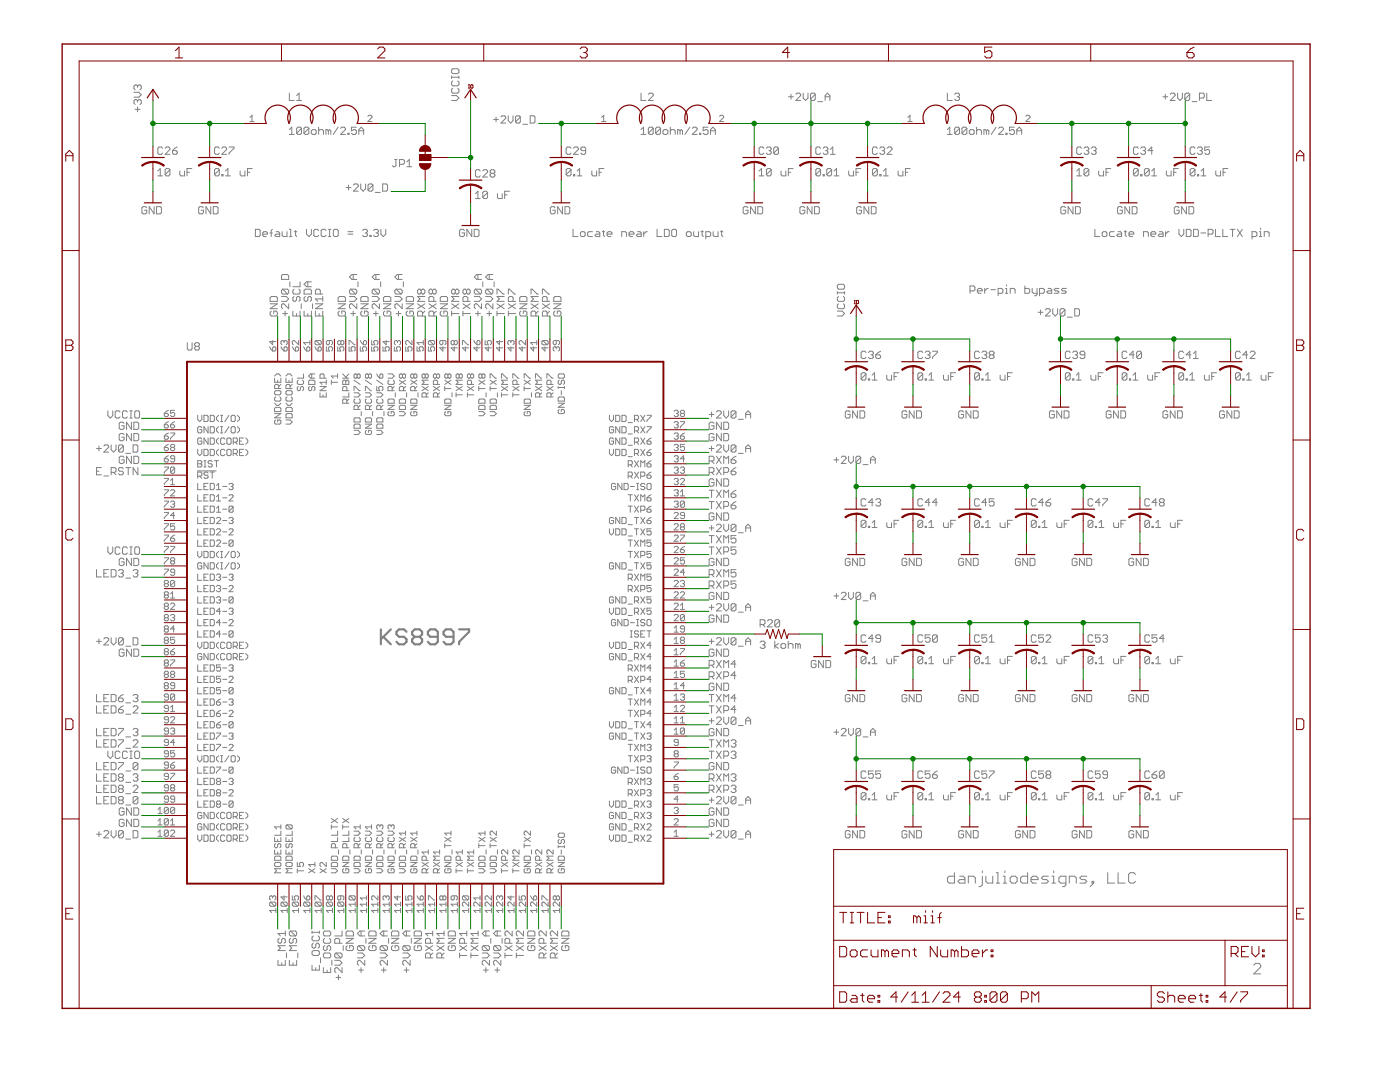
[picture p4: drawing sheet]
<svg xmlns="http://www.w3.org/2000/svg" width="279mm" height="216mm" viewBox="0 0 279 216" stroke-linecap="round" stroke-linejoin="round" font-family="sans-serif">
<g fill="none" stroke="#808080" stroke-width=".2">
<path d="M26.7 18.4h1l.5 .5-.5 .5h-1M27.5 17.2v.2M27.5 17.2l-.3-.2h-.2l-.3 .2v.5l.3 .2M27.5 17.2l.2-.2h.2l.3 .2v.5l-.3 .2M57.7 18.6v1.4h1M59.2 19.1l.5-.5v1.4M90.1 19.1h1l.5 .5-.5 .4h-1M90.1 15.2v.5M90.1 15.4h1.5M90.4 17.6l-.3 .2v.5l.3 .3h.9l.3-.3v-.5l-.3-.2M90.4 13.7h.9l.3 .3v.4l-.3 .3h-.9l-.3-.3v-.4zM90.4 16.2l-.3 .2v.5l.3 .2h.9l.3-.2v-.5l-.3-.2"/>
<path d="M91.6 15.2v.5M127.9 18.6v1.4h1M129.4 18.8l.2-.2h.5l.3 .2v.3l-1 .9h1M157.4 19.3h.9M157.9 18.8v1M158.8 18.8l.3-.2h.5l.2 .2v.3l-1 .9h1M160.3 18.6v1l.5 .4 .4-.4v-1M162.7 18.8v1l-.2 .2h-.5l-.2-.2M162.7 18.8l-.2-.2h-.5l-.2 .2v1M162.7 18.8l-.9 1M164.7 19.3h.9M189.1 18.6v1.4h.9"/>
<path d="M190.5 18.8l.3-.2h.5l.2 .2v.3l-.2 .2M191 19.3h.3M191.3 19.3l.2 .3v.2l-.2 .2h-.5l-.3-.2M232.1 19.3h.9M232.6 18.8v1M233.6 18.8l.2-.2h.5l.2 .2v.3l-.9 .9h.9M235 18.6v1l.5 .4 .5-.4v-1M237.4 18.8v1l-.2 .2h-.5l-.2-.2M237.4 18.8l-.2-.2h-.5l-.2 .2v1M237.4 18.8l-.9 1M239.4 19.6h.7l.2-.3v-.5l-.2-.2h-.7v1.4M240.8 18.6v1.4h1"/>
<path d="M27 21.8h.9M27.5 20.1v.3M27.5 21.3v1M27.5 20.1l-.3-.2h-.2l-.3 .2v.5l.3 .2M27.5 20.1l.2-.2h.2l.3 .2v.5l-.3 .2M31.5 34.1l.5-.5v1.5M31.5 35.1h.9M32.4 29.6l-.2-.3h-.5l-.2 .3v.9l.2 .3h.5l.2-.3M33 29.6l.2-.3h.5l.2 .3v.2l-.9 1h.9M33.9 33.9v.9l-.2 .3h-.5l-.2-.3M33.9 33.9l-.2-.3h-.5l-.2 .3v.9M33.9 33.9l-.9 .9"/>
<path d="M34.4 30.1h.7l.3 .2v.2l-.3 .3h-.5l-.2-.3zM35.4 29.3l-1 .8M35.9 34.1v.7l.2 .3h.7v-1M37.3 34.4h.5M38.3 33.6h-1v1.5M43.8 33.9v.9l-.3 .3h-.4l-.3-.3M43.8 33.9l-.3-.3h-.4l-.3 .3v.9M43.8 29.6l-.3-.3h-.4l-.3 .3v.9l.3 .3h.4l.3-.3M43.8 33.9l-1 .9M44.3 34.8h.2v.3h-.2zM44.3 29.6l.2-.3h.5l.2 .3v.2l-.9 1h.9M45 35.1h1"/>
<path d="M45 34.1l.5-.5v1.5M45.7 29.3h1v.3l-1 .9v.3M47.9 34.1v.7l.3 .3h.7v-1M49.4 34.4h.5M49.9 23.4l.4-.4v1.3M49.9 24.3h.8M50.3 33.6h-.9v1.5M57.7 25.9l.5-.5v1.4M57.7 26.8h1M59.2 20h1M60.2 25.6v1l-.3 .2h-.4l-.3-.2M60.2 25.6l-.3-.2h-.4l-.3 .2v1"/>
<path d="M60.2 25.6l-1 1M61.6 25.6v1l-.2 .2h-.5l-.2-.2M61.6 25.6l-.2-.2h-.5l-.2 .2v1M61.6 25.6l-.9 1M62.1 26.1l.3-.2h.5l.2 .2v.5l-.2 .2h-.5l-.3-.2zM63.6 26.1l.2-.2h.5l.3 .2v.7M63.6 25.4v1.4M65.5 26.1l-.2-.2h-.3v.9M65.5 26.1v.7M65.5 26.1l.3-.2 .2 .2v.7M67.5 25.4l-1 1.4M68 25.6l.2-.2h.5l.2 .2v.3l-.9 .9h.9"/>
<path d="M69.1 37.4h.9M69.4 26.6h.3v.2h-.3zM69.6 36.9v1M70.5 36.9l.3-.2h.4l.3 .2v.3l-1 .9h1M71.1 25.4h-1v.7l.5-.2h.3l.2 .2v.5l-.2 .2h-.5l-.3-.2M71.6 26.8v-.9l.5-.5 .5 .5v.9M71.6 26.1h1M72 36.7v1l.5 .4 .5-.4v-1M73.4 23.2l.2-.2h.4l.2 .2v.2l-.8 .9h.8M74.4 36.9v1l-.2 .2h-.5l-.3-.2M74.4 36.9l-.2-.2h-.5l-.3 .2v1M74.4 36.9l-1 1"/>
<path d="M74.9 38.4h1M76.4 36.7h.7l.2 .2v1l-.2 .2h-.7zM78.8 31.8h.4M79 31.8v1.2l-.2 .3h-.3l-.2-.3M79.7 32.8h.8l.2-.2v-.5l-.2-.3h-.8v1.5M81.2 33.3h1M81.2 32.3l.5-.5v1.5M94.9 38.7l.5-.5v1.4M94.9 39.6h.9M95.8 34.1l-.2-.2h-.5l-.2 .2v1l.2 .2h.5l.2-.2M96.4 34.1l.2-.2h.5l.2 .2v.3l-.9 .9h.9M97.3 38.4v1l-.2 .2h-.5l-.2-.2"/>
<path d="M97.3 38.4l-.2-.2h-.5l-.2 .2v1M97.3 38.4l-.9 1M98 34.6l-.2-.2v-.3l.2-.2h.5l.3 .2v.3l-.3 .2M98 34.6l-.2 .2v.3l.2 .2h.5l.3-.2v-.3l-.3-.2M98 34.6h.5M98.5 23.8h1M99 23.3v1M99.3 38.7v.7l.2 .2h.7v-.9M100 23.3l.2-.2h.5l.2 .2v.3l-.9 1h.9M100.7 38.9h.5M101.4 23.1v1l.5 .5 .5-.5v-1M101.7 38.2h-1v1.4"/>
<path d="M103.8 23.3v1l-.2 .3h-.5l-.2-.3M103.8 23.3l-.2-.2h-.5l-.2 .2v1M103.8 23.3l-.9 1M104.4 24.8h.9M105.8 23.1h.7l.3 .2v1l-.3 .3h-.7zM114 33.9v.9l-.3 .3h-.5l-.2-.3M114 33.9l-.3-.3h-.5l-.2 .3v.9M114 29.6l-.3-.3h-.5l-.2 .3v.9l.2 .3h.5l.3-.3M114 33.9l-1 .9M114.4 34.8h.3v.3h-.3zM114.4 29.6l.3-.3h.5l.2 .3v.2l-1 1h1M115.2 35.1h.9"/>
<path d="M115.2 34.1l.5-.5v1.5M116.9 30.1h-.7l-.3-.3v-.2l.3-.3h.4l.3 .3v.9l-.3 .3h-.4l-.3-.3M118.1 34.1v.7l.2 .3h.8v-1M119.6 34.4h.4M120.1 24.3h.8M120.1 23.4l.4-.4v1.3M120.5 33.6h-.9v1.5M127.9 26.8h1M127.9 25.9l.5-.5v1.4M130.4 25.6v1l-.3 .2h-.5l-.2-.2M130.4 25.6l-.3-.2h-.5l-.2 .2v1M130.4 25.6l-1 1"/>
<path d="M131.8 25.6v1l-.2 .2h-.5l-.2-.2M131.8 25.6l-.2-.2h-.5l-.2 .2v1M131.8 25.6l-.9 1M132.3 26.1l.3-.2h.4l.3 .2v.5l-.3 .2h-.4l-.3-.2zM133.8 26.1l.2-.2h.5l.2 .2v.7M133.8 25.4v1.4M135.7 26.1l-.2-.2h-.3v.9M135.7 26.1v.7M135.7 26.1l.3-.2 .2 .2v.7M137.7 25.4l-1 1.4M138.2 25.6l.2-.2h.5l.2 .2v.3l-.9 .9h.9M139.6 26.6h.2v.2h-.2z"/>
<path d="M141.3 25.4h-1v.7l.5-.2h.3l.2 .2v.5l-.2 .2h-.5l-.3-.2M141.8 26.8v-.9l.5-.5 .5 .5v.9M141.8 26.1h1M143.6 23.2l.2-.2h.4l.2 .2v.2l-.8 .9h.8M151.5 35.1h.9M151.5 34.1l.5-.5v1.5M152.4 29.6l-.2-.3h-.5l-.2 .3v.9l.2 .3h.5l.2-.3M153 29.6l.2-.3h.5l.2 .3v.2l-.2 .3M153.4 30.1h.3M153.7 30.1l.2 .2v.2l-.2 .3h-.5l-.2-.3M153.9 33.9v.9l-.2 .3h-.5l-.2-.3M153.9 33.9l-.2-.3h-.5l-.2 .3v.9"/>
<path d="M153.9 33.9l-.9 .9M155.4 29.6l-.3-.3h-.5l-.2 .3v.9M155.4 29.6v.9l-.3 .3h-.5l-.2-.3M155.4 29.6l-1 .9M155.9 34.1v.7l.2 .3h.7v-1M157.3 34.4h.5M158.3 33.6h-1v1.5M163.2 20.3h1M163.8 33.9v.9l-.3 .3h-.5l-.2-.3M163.8 33.9l-.3-.3h-.5l-.2 .3v.9M163.8 29.6l-.3-.3h-.5l-.2 .3v.9l.2 .3h.5l.3-.3M163.8 33.9l-1 .9"/>
<path d="M164.3 34.8h.2v.3h-.2zM164.3 29.6l.2-.3h.5l.2 .3v.2l-.2 .3M164.7 20v-.9l.4-.5 .5 .5v.9M164.7 30.1h.3M165 30.1l.2 .2v.2l-.2 .3h-.5l-.2-.3M165.7 30.8h1M165.7 29.8l.5-.5v1.5M166 33.9v.9l-.3 .3h-.5l-.2-.3M166 33.9l-.3-.3h-.5l-.2 .3v.9M166 33.9l-1 .9M166.5 35.1h.9M166.5 34.1l.4-.5v1.5"/>
<path d="M169.4 34.1v.7l.2 .3h.7v-1M170.8 34.4h.5M171.8 33.6h-1v1.5M175.1 33.9v.9l-.2 .3h-.5l-.3-.3M175.1 33.9l-.2-.3h-.5l-.3 .3v.9M175.1 29.6l-.2-.3h-.5l-.3 .3v.9l.3 .3h.5l.2-.3M175.1 33.9l-1 .9M175.6 34.8h.2v.3h-.2zM175.6 29.6l.2-.3h.5l.3 .3v.2l-.3 .3M176.1 30.1h.2M176.3 35.1h1M176.3 34.1l.5-.5v1.5"/>
<path d="M176.3 30.1l.3 .2v.2l-.3 .3h-.5l-.2-.3M177 29.6l.3-.3h.5l.2 .3v.2l-1 1h1M179.2 34.1v.7l.3 .3h.7v-1M180.7 34.4h.5M181.2 24.3h.8M181.2 23.4l.4-.4v1.3M181.7 33.6h-1v1.5M189.1 26.8h.9M189.1 25.9l.4-.5v1.4M191.5 25.6v1l-.2 .2h-.5l-.3-.2M191.5 25.6l-.2-.2h-.5l-.3 .2v1M191.5 25.6l-1 1"/>
<path d="M193 25.6v1l-.3 .2h-.5l-.2-.2M193 25.6l-.3-.2h-.5l-.2 .2v1M193 25.6l-1 1M193.4 26.1l.3-.2h.5l.2 .2v.5l-.2 .2h-.5l-.3-.2zM194.9 26.1l.3-.2h.4l.3 .2v.7M194.9 25.4v1.4M196.8 26.1l-.2-.2h-.2v.9M196.8 26.1v.7M196.8 26.1l.3-.2 .2 .2v.7M198.8 25.4l-1 1.4M199.3 25.6l.2-.2h.5l.3 .2v.3l-1 .9h1M200.7 26.6h.3v.2h-.3z"/>
<path d="M202.4 25.4h-.9v.7l.5-.2h.2l.2 .2v.5l-.2 .2h-.5l-.2-.2M202.9 26.1h1M202.9 26.8v-.9l.5-.5 .5 .5v.9M204.7 23.2l.2-.2h.4l.2 .2v.2l-.8 .9h.8M214.9 35.1h.9M214.9 34.1l.5-.5v1.5M215.8 29.6l-.2-.3h-.5l-.2 .3v.9l.2 .3h.5l.2-.3M216.3 29.6l.3-.3h.5l.2 .3v.2l-.2 .3M216.8 30.1h.3M217.1 30.1l.2 .2v.2l-.2 .3h-.5l-.3-.3M217.3 33.9v.9l-.2 .3h-.5l-.3-.3M217.3 33.9l-.2-.3h-.5l-.3 .3v.9"/>
<path d="M217.3 33.9l-1 .9M217.8 29.6l.2-.3h.5l.3 .3v.2l-.3 .3M218.3 30.1h.2M218.5 30.1l.3 .2v.2l-.3 .3h-.5l-.2-.3M219.3 34.1v.7l.2 .3h.7v-1M220.7 34.4h.5M221.7 33.6h-1v1.5M227.2 33.9v.9l-.3 .3h-.5l-.2-.3M227.2 33.9l-.3-.3h-.5l-.2 .3v.9M227.2 29.6l-.3-.3h-.5l-.2 .3v.9l.2 .3h.5l.3-.3M227.2 33.9l-1 .9M227.6 34.8h.3v.3h-.3z"/>
<path d="M227.6 29.6l.3-.3h.5l.2 .3v.2l-.2 .3M228.1 30.1h.3M228.4 30.1l.2 .2v.2l-.2 .3h-.5l-.3-.3M229.4 33.9v.9l-.3 .3h-.5l-.2-.3M229.4 33.9l-.3-.3h-.5l-.2 .3v.9M229.4 33.9l-1 .9M229.8 35.1h1M229.8 34.1l.5-.5v1.5M230.1 30.1h-1l.7-.8v1.5M232.8 34.1v.7l.2 .3h.7v-1M234.2 34.4h.5M235.2 33.6h-1v1.5"/>
<path d="M237.9 20.3h1M238.5 33.9v.9l-.2 .3h-.5l-.3-.3M238.5 33.9l-.2-.3h-.5l-.3 .3v.9M238.5 29.6l-.2-.3h-.5l-.3 .3v.9l.3 .3h.5l.2-.3M238.5 33.9l-1 .9M239 34.8h.2v.3h-.2zM239 29.6l.2-.3h.5l.2 .3v.2l-.2 .3M239.5 30.1h.2M239.7 35.1h1M239.7 34.1l.5-.5v1.5M239.7 30.1l.2 .2v.2l-.2 .3h-.5l-.2-.3M241.4 29.3h-1v.8l.8-.3 .2 .3v.4l-.2 .3h-.5l-.3-.3"/>
<path d="M242.6 34.1v.7l.3 .3h.7v-1M244.1 34.4h.5M245 33.6h-.9v1.5M29.3 41.5l-.3-.3h-.4l-.3 .3v.9l.3 .3h.4l.3-.3v-.4h-.5M30.8 41.2v1.5l-1-1.5v1.5M31.2 41.2h.8l.2 .3v.9l-.2 .3h-.8zM40.6 41.5l-.2-.3h-.5l-.3 .3v.9l.3 .3h.5l.2-.3v-.4h-.5M42.1 41.2v1.5l-1-1.5v1.5M42.6 41.2h.7l.2 .3v.9l-.2 .3h-.7zM51 45.8h.7l.2 .2v1l-.2 .2h-.7zM52.4 46.7h1v-.2l-.3-.3h-.4l-.3 .3v.5l.3 .2h.4M53.9 46.5h.5"/>
<path d="M54.1 59.2h1l.3 .2v.7h-1.5v-.7zM54.4 45.8l-.3 .2v1.2M55.1 46.2h.5l.2 .3v.7h-.7l-.3-.2 .3-.3h.7M56.2 59.2h.9l.5 .4-.5 .5h-.9M56.3 46.2v.8l.3 .2h.7v-1M56.4 57.7h1l.2 .3v.4l-.2 .3M56.4 57.7l1 1M56.4 54.8h1l.2 .2v.8h-1.4v-.8zM56.4 57.7l-.2 .3v.4l.2 .3h1M57.8 47.2h.5M57.8 45.8h.2v1.4M57.8 56.2v1"/>
<path d="M58.7 59.2l-.3 .2v.5l.3 .2h.2l.3-.2v-.5l.2-.2h.2l.3 .2v.5l-.3 .2M58.7 57.7l-.3 .3v.4l.3 .3h.9l.3-.3v-.4l-.3-.3M58.7 46.2h.5M59 46v1l.2 .2M59.9 56.2v1h-1.5M60.7 58l.2-.3h1l.2 .3v.7h-1.4zM60.9 59.2l-.2 .2v.5l.2 .2h.3l.2-.2v-.5l.3-.2h.2l.2 .2v.5l-.2 .2M61.2 45.8v.9l.5 .5 .4-.5v-.9M61.4 56.2v1M62.1 56.2h-.9l-.5 .5 .5 .5h.9M63.6 46l-.2-.2h-.5l-.3 .2v1l.3 .2h.5l.2-.2M63.9 58.7v-.7l-.2-.3h-.5l-.3 .3v.7h1.5"/>
<path d="M64.4 59.6h-1.5l.5 .5M64.4 59.2v.9M65.1 46l-.3-.2h-.5l-.2 .2v1l.2 .2h.5l.3-.2M65.6 47.2h.4M65.6 45.8h.4M65.8 45.8v1.4M66.5 46l.3-.2h.4l.3 .2v1l-.3 .2h-.4l-.3-.2zM67.5 59.4l.2-.2h1l.2 .2v.7h-1.4zM69.4 46.2h1M69.4 46.7h1M69.7 59.2h1l.5 .4-.5 .5h-1M70 57.7h1l.2 .3v.4l-.2 .3"/>
<path d="M70 57.7l-.3 .3v.4l.3 .3h1M70 57.7l1 1M70.5 54.8v1M71.2 54.8h-1l-.5 .5 .5 .5h1M71.4 56.2v1M72 59.4l.3-.2h.9l.3 .2v.7h-1.5zM72.4 46l.2-.2h.5l.2 .2v.2l-.2 .3M72.9 46.5h.2M73.1 46.5l.2 .2v.3l-.2 .2h-.5l-.2-.2M73.8 47h.3v.2h-.3zM74.3 59.2h.9l.5 .4-.5 .5h-.9M74.5 57.7h1l.2 .3v.4l-.2 .3"/>
<path d="M74.5 57.7l-.2 .3v.4l.2 .3h1M74.5 57.7l1 1M74.5 46l.3-.2h.5l.2 .2v.2l-.2 .3M75 54.8v1M75 46.5h.3M75.3 46.5l.2 .2v.3l-.2 .2h-.5l-.3-.2M75.7 54.8h-.9l-.5 .5 .5 .5h.9M76 56.2v1M76 45.8v.9l.5 .5 .5-.5v-.9M76.5 59.4l.3-.2h.9l.3 .2v.7h-1.5zM78.8 59.2h1l.5 .4-.5 .5h-1M79.1 57.7h.9l.3 .3v.4l-.3 .3"/>
<path d="M79.1 57.7l-.3 .3v.4l.3 .3h.9M79.1 57.7l.9 1M79.5 54.8v1M80.3 54.8h-1l-.5 .5 .5 .5h1M80.5 56.2v1M81.3 59.2h1l.2 .2v.7h-1.4v-.7zM84.1 58l-.3-.3h-.2l-.3 .3v.4l.3 .3h.2l.3-.3M84.1 58l.2-.3h.2l.3 .3v.4l-.3 .3h-.2l-.2-.3M84.1 58v.4M84.8 59.2h-1.5l.5 .4-.5 .5h1.5M86.3 58l-.2-.3h-.3l-.2 .3v.4l.2 .3h.3l.2-.3M86.3 58l.3-.3h.2l.3 .3v.4l-.3 .3h-.2l-.3-.3"/>
<path d="M86.3 58v.4M88.1 59.2h1l.2 .2v.7h-1.4v-.7zM90.8 58l-.2-.3h-.2l-.3 .3v.4l.3 .3h.2l.2-.3M90.8 58l.3-.3h.2l.3 .3v.4l-.3 .3h-.2l-.3-.3M90.8 58v.4M91.6 59.2h-1.5l.5 .4-.5 .5h1.5M92.7 46l-.3-.2h-.5l-.2 .2v1l.2 .2h.5l.3-.2v-.5h-.5M93.1 58l-.2-.3h-.3l-.2 .3v.4l.2 .3h.3l.2-.3M93.1 58l.3-.3h.2l.2 .3v.4l-.2 .3h-.2l-.3-.3M93.1 58v.4M94.1 45.8v1.4l-.9-1.4v1.4M94.6 45.8h.8l.2 .2v1l-.2 .2h-.8z"/>
<path d="M94.7 59.2h.9l.5 .4-.5 .5h-.9M94.9 57.7l-.2 .3v.4l.2 .3h1M94.9 57.7h1l.2 .3v.4l-.2 .3M94.9 57.7l1 1M95.4 54.8v1M96.1 54.8h-1l-.4 .5 .4 .5h1M96.4 56.2v1M96.9 59.2h1l.5 .4-.5 .5h-1M97.2 57.7h.9l.3 .3v.4l-.3 .3M97.2 57.7l.9 1M97.2 57.7l-.3 .3v.4l.3 .3h.9M97.6 54.8v1"/>
<path d="M98.4 54.8h-1l-.5 .5 .5 .5h1M98.6 56.2v1M99.2 58.7v-1h.2l1 1h.2M100.6 59.2h-1.4l.5 .4-.5 .5h1.4M101.5 58.7v-1h.2l1 1h.2M103.9 59.2h1l.3 .2v.7h-1.5v-.7zM106 58.7v-1h.2l1 1h.2M107.4 59.2h-1.4l.5 .4-.5 .5h1.4M108.2 58.7v-1h.3l1 1h.2M110.7 59.2h1l.3 .2v.7h-1.5v-.7zM110.8 41.5l-.2-.3h-.5l-.3 .3v.9l.3 .3h.5l.2-.3v-.4h-.5M112.2 41.2v1.5l-.9-1.5v1.5"/>
<path d="M112.8 41.2h.7l.2 .3v.9l-.2 .3h-.7zM114.4 45.8v1.4h.9M116.1 46.2h.4l.3 .3v.5l-.3 .2h-.4l-.3-.2v-.5zM118.2 46.2h-.7l-.2 .3v.5l.2 .2h.7M119 46.2h.5l.2 .3v.7h-.7l-.3-.2 .3-.3h.7M120.2 46.2h.5M120.4 46v1l.3 .2M121.2 46.7h.9v-.2l-.2-.3h-.5l-.2 .3v.5l.2 .2h.5M124.1 47.2v-1h.7l.3 .3v.7M125.5 46.7h1v-.2l-.2-.3h-.5l-.3 .3v.5l.3 .2h.5M127.2 46.2h.5l.3 .3v.7h-.8l-.2-.2 .2-.3h.8M128.5 46.2v1"/>
<path d="M129.2 46.2h-.3l-.4 .5M131.1 45.8v1.4h1M132.6 45.8h.7l.3 .2v1l-.3 .2h-.7zM134 46l.3-.2h.5l.2 .2v1l-.2 .2h-.5l-.3-.2zM137.2 46.2h.5l.2 .3v.5l-.2 .2h-.5l-.2-.2v-.5zM138.4 46.2v.8l.3 .2h.7v-1M139.9 46.2h.5M140.1 46v1l.3 .2M140.9 47.2h.7l.2-.2v-.5l-.2-.3h-.7v1.5M142.3 46.2v.8l.3 .2h.7v-1M143.8 46.2h.5M144 46v1l.3 .2"/>
<path d="M149.3 41.5l-.3-.3h-.5l-.2 .3v.9l.2 .3h.5l.3-.3v-.4h-.5M150.7 41.2v1.5l-.9-1.5v1.5M151.2 41.2h.8l.2 .3v.9l-.2 .3h-.8zM160.6 41.5l-.2-.3h-.5l-.3 .3v.9l.3 .3h.5l.2-.3v-.4h-.5M162.1 41.2v1.5l-1-1.5v1.5M162.6 41.2h.7l.2 .3v.9l-.2 .3h-.7zM167.1 58.2v.5M167.1 58.4h1.5M167.3 56.7h1l.3 .3v.4l-.3 .3h-1l-.2-.3v-.4zM167.3 59.2l-.2 .2v.5l.2 .2h1l.3-.2v-.5l-.3-.2M168.6 58.2v.5M171.9 41.5l-.2-.3h-.5l-.2 .3v.9l.2 .3h.5l.2-.3v-.4h-.5"/>
<path d="M173.4 41.2v1.5l-1-1.5v1.5M173.9 41.2h.7l.2 .3v.9l-.2 .3h-.7zM193.6 58h.7l.3-.2v-.5l-.3-.2h-.7v1.4M195.1 58h.9v-.2l-.2-.2h-.5l-.2 .2v.5l.2 .2h.5M196.5 57.6v.9M197.2 57.6h-.2l-.5 .4M197.7 57.8h1M199.2 58.5h.7l.3-.2v-.5l-.3-.2h-.7v1.4M200.7 58.5h.4M200.7 57.6h.2v.9M200.9 56.8v.3M201.6 58.5v-.9h.8l.2 .2v.7"/>
<path d="M204.5 57.1v1.4h.8l.2-.2v-.5l-.2-.2h-.8M206 57.6v.7l.2 .2h.8M207 57.6v1.2l-.3 .2h-.2M207.5 58.5h.7l.2-.2v-.5l-.2-.2h-.7v1.4M209.2 57.6h.4l.3 .2v.7h-.7l-.3-.2 .3-.3h.7M211.3 57.6h-.7l-.2 .2 .2 .2h.5l.2 .3-.2 .2h-.7M212.7 41.5l-.3-.3h-.5l-.2 .3v.9l.2 .3h.5l.3-.3v-.4h-.5M212.8 57.6h-.7l-.3 .2 .3 .2h.5l.2 .3-.2 .2h-.8M214.1 41.2v1.5l-.9-1.5v1.5M214.6 41.2h.7l.3 .3v.9l-.3 .3h-.7zM218.5 45.8v1.4h1M220.2 46.2h.5l.2 .3v.5l-.2 .2h-.5l-.2-.2v-.5z"/>
<path d="M222.4 46.2h-.7l-.3 .3v.5l.3 .2h.7M223.1 46.2h.5l.2 .3v.7h-.7l-.2-.2 .2-.3h.7M224 41.5l-.2-.3h-.5l-.3 .3v.9l.3 .3h.5l.2-.3v-.4h-.5M224.3 46.2h.5M224.6 46v1l.2 .2M225.3 46.7h1v-.2l-.3-.3h-.4l-.3 .3v.5l.3 .2h.4M225.4 41.2v1.5l-.9-1.5v1.5M226 41.2h.7l.2 .3v.9l-.2 .3h-.7zM228.2 47.2v-1h.8l.2 .3v.7M229.7 46.7h1v-.2l-.3-.3h-.5l-.2 .3v.5l.2 .2h.5M231.4 46.2h.5l.2 .3v.7h-.7l-.3-.2 .3-.3h.7M232.6 46.2v1"/>
<path d="M233.3 46.2h-.2l-.5 .5M235.3 45.8v.9l.5 .5 .4-.5v-.9M235.3 41.5l-.2-.3h-.5l-.2 .3v.9l.2 .3h.5l.2-.3v-.4h-.5M236.7 45.8h.8l.2 .2v1l-.2 .2h-.8zM236.8 41.2v1.5l-1-1.5v1.5M237.3 41.2h.7l.2 .3v.9l-.2 .3h-.7zM238.2 45.8h.7l.3 .2v1l-.3 .2h-.7zM239.7 46.5h.9M241.1 46.7h.8l.2-.2v-.5l-.2-.2h-.8v1.4M242.6 45.8v1.4h.9M244 45.8v1.4h1M245.5 45.8h1"/>
<path d="M246 45.8v1.4M247 45.8l.9 1.4M247.9 45.8l-.9 1.4M249.9 47.2h.7l.2-.2v-.5l-.2-.3h-.7v1.5M251.3 47.2h.5M251.3 46.2h.3v1M251.6 45.5v.3M252.3 47.2v-1h.7l.3 .3v.7M37.4 68.4v1.2l.2 .2h.5l.2-.2v-1.2M39.1 69.1l-.3 .3v.2l.3 .2h.5l.2-.2v-.2l-.2-.3M39.1 69.1l-.3-.2v-.3l.3-.2h.5l.2 .2v.3l-.2 .2M39.1 69.1h.5"/>
<path d="M53.8 69.2l.6 .8M53.9 60.6h1.5l-1.5 1h1.5M54.1 62.1l-.2 .2v.5l.2 .3h1l.3-.3v-.5l-.3-.2h-.5v.5M54.4 69.4l.4-.2 .3 .2v.4l-.3 .2h-.4zM54.4 67.9v.9l-.6-.6h1.3M54.8 75l.4-.4h.4l.4 .4M54.8 78.2l.2-.2h.8l.2 .2v.4l-.2 .2h-.8l-.2-.2zM54.8 75.5v.8h1.2v-.8M55 79.2l-.2 .2v.4l.2 .2h.8l.2-.2v-.4l-.2-.2M55.4 75.9v.4M55.6 77.5v-.6l-.2-.2h-.4l-.2 .2v.6h1.2M56 76.7l-.4 .4"/>
<path d="M56.1 69.2l.6 .8M56.4 62.6h1M56.7 69.4l.4-.2 .2 .2v.4l-.2 .2h-.4zM56.7 68.2l-.2-.3-.4 .3v.4l.2 .2M56.7 68.2l.2-.3 .4 .3v.4l-.2 .2M56.7 68.2v.2M56.9 62.1v1M57.1 75l.4-.4h.4l.4 .4M57.1 78.2l.2-.2h.8l.2 .2v.4l-.2 .2h-.8l-.2-.2zM57.1 75.5v.8h1.2v-.8M57.3 79.2l-.2 .2v.4l.2 .2h.8l.2-.2v-.4l-.2-.2M57.6 60.6v1l-1-1h-.2l-.2 .3v.4l.2 .3"/>
<path d="M57.7 75.9v.4M57.9 77.5v-.6l-.2-.2h-.4l-.2 .2v.6h1.2M58.3 76.7l-.4 .4M58.3 69.2l.6 .8M58.4 62.1v1h1.5v-1M58.9 69.4l.5-.2 .2 .2v.4l-.2 .2h-.5zM59.2 62.6v.5M59.5 75.9l-.2 .2v.4l.2 .2h.9l.2-.2v-.4l-.2-.2M59.5 77.1l-.2 .2v.4l.4 .3 .2-.3v-.4l.5-.2 .2 .2v.4l-.2 .3M59.6 67.9v.9l-.9-.9-.4 .3v.4l.2 .2M60.1 60.6v1M60.6 74.6v.9h-1.3"/>
<path d="M60.6 69.2l.6 .8M60.7 62.1v1h1.4v-1M61.2 69.4l.4-.2 .2 .2v.4l-.2 .2h-.4zM61.4 62.6v.5M61.8 75.9h.8l.2 .2v.6h-1.2v-.6zM61.8 77.1l-.2 .2v.4l.4 .3 .2-.3v-.4l.4-.2 .2 .2v.4l-.2 .3M61.8 68.4h-1.2l.4 .4M61.8 67.9v.9M62.2 74.6v.9M62.4 60.6v1M62.8 74.6h-.8l-.4 .4 .4 .5h.8M62.9 69.2l.6 .8"/>
<path d="M62.9 62.1v1h1.5v-1M62.9 60.6h1.5l-1.5 1h1.5M63.1 67.9h.8l.2 .3v.4l-.2 .2M63.1 67.9l-.2 .3v.4l.2 .2h.8M63.1 67.9l.8 .9M63.5 69.4l.4-.2 .2 .2v.4l-.2 .2h-.4zM63.7 62.6v.5M63.9 78.4v.8h1.2v-.8M63.9 77.1h1.2l-1.2 .9h1.2M64.5 78.8v.4M64.7 75.5v-.7l-.2-.2h-.4l-.2 .2v.7h1.2M65.1 76.3h-1.2l.4 .4"/>
<path d="M65.1 75.9v.8M65.1 69.2v.8h.6l-.2-.4 .2-.4h.5l.2 .2v.4l-.2 .2M65.7 67.9v.7l-.2 .2-.4-.2v-.4l.2-.3h.9l.2 .3v.4l-.2 .2M66.1 76.3h1.3M66.1 75.9v.8M67.4 75h-1.3l.4 .5M67.4 74.6v.9M67.4 69.2v.8h.6l-.2-.4 .2-.4h.4l.2 .2v.4l-.2 .2M67.5 60.6h1.4l-1.4 1h1.4M67.7 62.1l-.2 .2v.5l.2 .3h1l.2-.3v-.5l-.2-.2h-.5v.5M68 68.2l-.2-.3-.4 .3v.4l.2 .2 .4-.2M68 68.2l.2-.3 .4 .3v.4l-.2 .2-.4-.2"/>
<path d="M68 68.2v.4M68.4 75.5h1.2M68.4 74.6l.8 .9M68.6 75.9l.4 .2 .4-.2 .2 .2v.6h-1.2v-.6zM69 76.1v.6M69.2 78v-.7l-.2-.2h-.4l-.2 .2v.7h1.2M69.6 78.4v.8h-1.2M69.6 79.6l-.4 .4M69.6 74.6l-.6 .6M69.7 68.8v-.9h.1l.9 .9h.2M69.7 69.2v.8h.6l-.2-.4 .2-.4h.4l.2 .2v.4l-.2 .2M70 62.6h1"/>
<path d="M70.5 62.1v1M70.7 78.4h.8l.4 .4-.4 .4h-.8M70.7 78v-.9h.1l.9 .9h.2M70.7 75.9l1.2 .8M70.8 79.6l-.1 .2v.4l.1 .3h.9l.2-.3v-.4l-.2-.2M71.2 60.6v1l-1-1h-.2l-.3 .3v.4l.3 .3M71.3 74.8l-.2-.2-.4 .2v.4l.1 .3 .5-.3M71.3 74.8l.2-.2 .4 .2v.4l-.2 .3-.4-.3M71.3 74.8v.4M71.9 69.2v.8h.6l-.2-.6 .2-.2h.5l.2 .2v.4l-.2 .2M71.9 67.9l.6 .9M72 60.6h1.5l-1.5 1h1.5"/>
<path d="M72.3 62.1l-.3 .2v.5l.3 .3h.9l.3-.3v-.5l-.3-.2h-.5v.5M72.5 68.2l.2-.3 .5 .3v.4l-.2 .2h-.5zM72.9 78.4h.8l.4 .4-.4 .4h-.8M72.9 78v-.9h.2l.9 .9h.1M72.9 75.9l1.2 .8M73.1 79.6l-.2 .2v.4l.2 .3h.9l.1-.3v-.4l-.1-.2M73.5 74.8l-.2-.2-.4 .2v.4l.2 .3 .4-.3M73.5 74.8l.2-.2 .4 .2v.4l-.1 .3-.5-.3M73.5 74.8v.4M74.2 69.2v.8h.6l-.2-.4 .2-.4h.4l.2 .2v.4l-.2 .2M74.2 67.9v.9h.6l-.2-.4 .2-.5h.4l.2 .3v.4l-.2 .2M74.5 62.6h1"/>
<path d="M75 62.1v1M75.2 78.4h.8l.4 .4-.4 .4h-.8M75.2 77.1v.9h.6l-.2-.5 .2-.4h.4l.2 .2v.4l-.2 .3M75.2 75.9l1.2 .8M75.2 74.6l.6 .9M75.4 79.6l-.2 .2v.4l.2 .3h.8l.2-.3v-.4l-.2-.2M75.7 60.6v1l-.9-1h-.3l-.2 .3v.4l.2 .3M75.8 74.8l.2-.2 .4 .2v.4l-.2 .3h-.4zM76.4 69.2v.8h.7l-.2-.4 .2-.4h.4l.2 .2v.4l-.2 .2M76.5 60.6h1.5l-1.5 1h1.5M76.8 62.1l-.3 .2v.5l.3 .3h.9l.3-.3v-.5l-.3-.2h-.4v.5M77.1 67.9v.9l-.7-.6h1.3"/>
<path d="M77.4 79.8l.2-.2h.9l.2 .2v.7h-1.3zM77.4 74.6h.9l.4 .4-.4 .5h-.9M77.6 75.9l-.2 .2v.4l.2 .2h.9l.2-.2v-.4l-.2-.2M78.3 78v-.7l-.2-.2h-.5l-.2 .2v.7h1.3M78.7 77.1l-.4 .4M78.7 69.2v.8h.6l-.2-.4 .2-.4h.4l.2 .2v.4l-.2 .2M78.9 78.4v.8M79.1 62.6h.9M79.3 68.2l-.2-.3-.4 .3v.4l.2 .2M79.3 68.2l.2-.3 .4 .3v.4l-.2 .2M79.3 68.2v.2M79.5 62.1v1"/>
<path d="M79.7 79.8l.2-.2h.9l.1 .2v.7h-1.2zM79.7 75.9l1.2 .8M80.3 60.6v1l-1-1h-.2l-.3 .3v.4l.3 .3M80.3 74.8l-.2-.2-.4 .2v.4l.2 .3 .4-.3M80.3 74.8l.2-.2 .4 .2v.4l-.1 .3-.5-.3M80.3 74.8v.4M80.5 78v-.7l-.2-.2h-.4l-.2 .2v.7h1.2M80.9 77.1l-.4 .4M80.9 75.9l-1.2 .8M81 69.2v.8h.6l-.2-.4 .2-.4h.4l.2 .2v.4l-.2 .2M81.1 60.6h1.4l-1.4 1h1.4M81.2 78.4v.8"/>
<path d="M81.3 62.1l-.2 .2v.5l.2 .3h1l.2-.3v-.5l-.2-.2h-.5v.5M82 79.8l.2-.2h.8l.2 .2v.7h-1.2zM82 75.9l1.2 .8M82.2 67.9v.9l-.8-.9-.4 .3v.4l.2 .2M82.6 74.8l-.2-.2-.4 .2v.4l.2 .3 .4-.3M82.6 74.8l.2-.2 .4 .2v.4l-.2 .3-.4-.3M82.6 74.8v.4M82.8 78v-.7l-.2-.2h-.4l-.2 .2v.7h1.2M83.2 77.1l-.4 .4M83.2 75.9l-1.2 .8M83.2 69.2v.8h.7l-.2-.4 .2-.4h.4l.2 .2v.4l-.2 .2M83.3 60.6l1.5 1"/>
<path d="M83.4 78.4v.8M84.2 77.1l1.3 .9M84.3 63.1v-.8l-.2-.2h-.5l-.3 .2v.8h1.5M84.5 68.4h-1.3l.5 .4M84.5 67.9v.9M84.8 62.1l-.5 .5M84.8 60.6l-1.5 1M84.9 74.8l-.3-.2-.4 .2v.4l.2 .3 .5-.3M84.9 74.8l.2-.2 .4 .2v.4l-.2 .3-.4-.3M84.9 74.8v.4M85.1 79.2v-.6l-.2-.2h-.5l-.2 .2v.6h1.3M85.5 75.9h-1.3l.4 .4-.4 .4h1.3"/>
<path d="M85.5 78.4l-.4 .4M85.5 77.1l-1.3 .9M85.5 69.2v.8h.6l-.2-.4 .2-.4h.4l.2 .2v.4l-.2 .2M85.6 60.6l1.5 1M85.7 67.9h.8l.2 .3v.4l-.2 .2M85.7 67.9l-.2 .3v.4l.2 .2h.8M85.7 67.9l.8 .9M86.5 77.1l1.2 .9M86.6 63.1v-.8l-.3-.2h-.5l-.2 .2v.8h1.5M86.6 60.1v-.7l-.3-.2h-.5l-.2 .2v.7h1.5M87.1 62.1l-.5 .5M87.1 60.6l-1.5 1"/>
<path d="M87.1 74.8l-.2-.2-.4 .2v.4l.2 .3 .4-.3M87.1 74.8l.2-.2 .4 .2v.4l-.2 .3-.4-.3M87.1 74.8v.4M87.3 76.7v-.6l-.2-.2h-.4l-.2 .2v.6h1.2M87.3 79.2v-.6l-.2-.2h-.4l-.2 .2v.6h1.2M87.7 78.4l-.4 .4M87.7 77.1l-1.2 .9M87.9 60.6h1.4l-1.4 1h1.4M88.1 62.1l-.2 .2v.5l.2 .3h1l.2-.3v-.5l-.2-.2h-.5v.5M88.4 67.9v.7l-.2 .2-.4-.2v-.4l.2-.3h.8l.2 .3v.4l-.2 .2M88.4 69.2v.8l-.6-.6h1.2M88.8 79.8l.2-.2h.8l.2 .2v.7h-1.2z"/>
<path d="M88.8 77.5h1.2M88.8 77.1v.9M88.8 75.9l1.2 .8M89.4 74.8l-.2-.2-.4 .2v.4l.2 .3 .4-.3M89.4 74.8l.2-.2 .4 .2v.4l-.2 .3-.4-.3M89.4 74.8v.4M90 75.9l-1.2 .8M90.1 62.1v1M90.1 62.6h1.5M90.1 60.6l1.5 1M90.2 78.4v.8M90.7 68.2l-.3-.3-.4 .3v.4l.2 .2 .5-.2"/>
<path d="M90.7 68.2l.1-.3 .5 .3v.4l-.2 .2-.4-.2M90.7 69.2v.8l-.7-.6h1.3M90.7 68.2v.4M91 78.8h1.3M91 78.4v.8M91 77.1l1.3 .9M91.6 60.6l-1.5 1M91.7 74.8l-.3-.2-.4 .2v.4l.2 .3 .5-.3M91.7 74.8l.2-.2 .4 .2v.4l-.2 .3-.4-.3M91.7 74.8v.4M92.3 75.9h-1.3l.4 .4-.4 .4h1.3M92.3 77.1l-1.3 .9"/>
<path d="M92.3 68.8v-.9h.2l.8 .9h.2M92.4 62.6h1.4M92.4 62.1v1M92.4 60.6l1.4 1M92.9 69.2v.8l-.6-.6h1.2M93.3 78.8h1.2M93.3 78.4v.8M93.3 77.1l1.2 .9M93.4 60.1v-.7l-.3-.2h-.5l-.2 .2v.7h1.4M93.8 60.6l-1.4 1M93.9 74.8l-.2-.2-.4 .2v.4l.2 .3 .4-.3M93.9 74.8l.2-.2 .4 .2v.4l-.2 .3-.4-.3"/>
<path d="M93.9 74.8v.4M94.1 76.7v-.6l-.2-.2h-.4l-.2 .2v.6h1.2M94.5 77.1l-1.2 .9M94.6 67.9l.6 .9M94.9 62.6h1M95.2 69.2v.8l-.6-.6h1.2M95.4 62.1v1M95.4 67.9l.4 .3v.4l-.2 .2h-.4v-.6zM95.5 79.8l.3-.2h.8l.2 .2v.7h-1.3zM95.5 77.5h1.3M95.5 77.1v.9M95.5 75.9l1.3 .8"/>
<path d="M96.1 60.6v1l-1-1h-.2l-.2 .3v.4l.2 .3M96.2 74.8l.2-.2 .4 .2v.4l-.2 .3-.4-.3M96.2 74.8l-.2-.2-.5 .2v.4l.3 .3 .4-.3M96.2 74.8v.4M96.8 75.9l-1.3 .8M96.8 67.9v.9h.7l-.3-.4 .3-.5h.4l.2 .3v.4l-.2 .2M97 78.4v.8M97.2 62.6h.9M97.5 69.2v.8l-.7-.6h1.3M97.6 62.1v1M97.8 79.8l.2-.2h.8l.3 .2v.7h-1.3zM97.8 75.5v-.9h.2l.8 .9h.3"/>
<path d="M97.8 77.5h1.3M97.8 77.1v.9M97.8 75.9l1.3 .8M98.4 60.6v1l-1-1h-.2l-.3 .3v.4l.3 .3M99.1 75.9l-1.3 .8M99.2 62.6h1.4M99.2 62.1v1M99.2 60.6l1.4 1M99.3 78.4v.8M99.7 69.2v.8l-.6-.6h1.2M99.7 67.9v.9l-.6-.6h1.2M100.1 75.5v-.9h.2l.8 .9h.2"/>
<path d="M100.1 78.8h1.2M100.1 78.4v.8M100.1 77.1l1.2 .9M100.6 60.6l-1.4 1M101.3 75.9h-1.2l.4 .4-.4 .4h1.2M101.3 77.1l-1.2 .9M101.5 62.1v1M101.5 62.6h1.4M101.5 60.6l1.4 1M102 68.2l-.2-.3-.5 .3v.4l.3 .2M102 68.2l.2-.3 .4 .3v.4l-.2 .2M102 69.2v.8l-.7-.6h1.3"/>
<path d="M102 68.2v.2M102.3 75.5v-.9h.3l.8 .9h.2M102.3 78.8h1.3M102.3 78.4v.8M102.3 77.1l1.3 .9M102.4 60.1v-.7l-.2-.2h-.5l-.2 .2v.7h1.4M102.9 60.6l-1.4 1M103.2 76.7v-.6l-.2-.2h-.4l-.3 .2v.6h1.3M103.6 77.1l-1.3 .9M103.7 60.6h1.5l-1.5 1h1.5M103.9 62.1l-.2 .2v.5l.2 .3h1l.3-.3v-.5l-.3-.2h-.5v.5M104.2 69.2v.8l-.6-.6h1.3"/>
<path d="M104.6 79.8l.2-.2h.8l.3 .2v.7h-1.3zM104.6 75.5v-.9h.2l.8 .9h.3M104.6 77.1v.9M104.6 77.5h1.3M104.6 75.9l1.3 .8M104.9 67.9v.9l-.9-.9-.4 .3v.4l.2 .2M105.9 75.9l-1.3 .8M106 60.6l1.4 1M106.1 78.4v.8M106.5 69.2v.8l-.6-.6h1.2M106.9 75.5v-.9h.2l.8 .9h.2M106.9 77.1l1.2 .9"/>
<path d="M106.9 63.1v-.8l-.2-.2h-.5l-.2 .2v.8h1.4M107.1 68.4h-1.2l.4 .4M107.1 67.9v.9M107.4 62.1l-.5 .5M107.4 60.6l-1.4 1M107.7 79.2v-.6l-.2-.2h-.4l-.2 .2v.6h1.2M108.1 75.9h-1.2l.4 .4-.4 .4h1.2M108.1 78.4l-.4 .4M108.1 77.1l-1.2 .9M108.2 60.6l1.5 1M108.4 67.9l-.3 .3v.4l.3 .2h.8M108.4 67.9h.8l.2 .3v.4l-.2 .2"/>
<path d="M108.4 67.9l.8 .9M108.8 69.2v.8l-.7-.6h1.3M109.1 75.5v-.9h.2l.9 .9h.2M109.1 77.1l1.3 .9M109.2 63.1v-.8l-.2-.2h-.5l-.3 .2v.8h1.5M109.2 60.1v-.7l-.2-.2h-.5l-.3 .2v.7h1.5M109.7 60.6l-1.5 1M109.7 62.1l-.5 .5M110 76.7v-.6l-.3-.2h-.4l-.2 .2v.6h1.3M110 79.2v-.6l-.3-.2h-.4l-.2 .2v.6h1.3M110.4 78.4l-.4 .4M110.4 77.1l-1.3 .9"/>
<path d="M110.5 60.6h1.5l-1.5 1h1.5M110.7 62.1l-.2 .2v.5l.2 .3h1l.3-.3v-.5l-.3-.2h-.5v.5M111 67.9v.7l-.2 .2-.4-.2v-.4l.2-.3h.8l.3 .3v.4l-.3 .2M111 69.4l-.2-.2-.4 .2v.4l.2 .2M111 69.4l.2-.2 .5 .2v.4l-.3 .2M111 69.4v.2M111.4 74.8l.2-.2h.8l.2 .2v.4l-.2 .3h-.8l-.2-.3zM111.4 77.1v.4M111.4 77.3h1.2M111.6 75.9l-.2 .2v.4l.2 .2 .4-.2v-.4l.2-.2 .4 .2v.4l-.2 .2M111.6 79.2h.8l.2 .2v.6h-1.2v-.6zM112 78v.8"/>
<path d="M112.6 77.1v.4M167.1 62.1h1l.5 .5-.5 .5h-1M167.3 60.6l-.2 .3v.4l.2 .3h1l.3-.3v-.4l-.3-.3M172.8 70.3l-.2-.2h-.5l-.2 .2v1l.2 .2h.5l.2-.2M172.8 74.6l-.2-.2h-.5l-.2 .2v1M172.8 74.6v1l-.2 .2h-.5l-.2-.2M172.8 74.6l-.9 1M173.3 75.6h.3v.2h-.3zM173.3 70.3l.3-.2h.5l.2 .2v.3l-.2 .2M173.8 70.8h.3M174.1 75.8h.9M174.1 74.9l.4-.5v1.4"/>
<path d="M174.1 70.8l.2 .3v.2l-.2 .2h-.5l-.3-.2M174.8 70.8h.7l.2 .3v.2l-.2 .2h-.5l-.2-.2zM175.7 70.1l-.9 .7M177 74.9v.7l.2 .2h.7v-.9M178.4 75.1h.5M179.4 74.4h-1v1.4M184.1 74.6l-.2-.2h-.5l-.2 .2v1M184.1 74.6v1l-.2 .2h-.5l-.2-.2M184.1 70.3l-.2-.2h-.5l-.2 .2v1l.2 .2h.5l.2-.2M184.1 74.6l-.9 1M184.6 75.6h.3v.2h-.3zM184.6 70.3l.3-.2h.5l.2 .2v.3l-.2 .2"/>
<path d="M185.1 70.8h.3M185.4 70.8l.2 .3v.2l-.2 .2h-.5l-.3-.2M185.4 75.8h.9M185.4 74.9l.5-.5v1.4M186.1 70.1h1v.2l-1 1v.2M188.3 74.9v.7l.2 .2h.8v-.9M189.7 75.1h.5M190.7 74.4h-1v1.4M195.5 70.3l-.3-.2h-.5l-.2 .2v1l.2 .2h.5l.3-.2M195.5 74.6l-.3-.2h-.5l-.2 .2v1M195.5 74.6v1l-.3 .2h-.5l-.2-.2M195.5 74.6l-1 1"/>
<path d="M196 75.6h.2v.2h-.2zM196 70.3l.2-.2h.5l.2 .2v.3l-.2 .2M196.4 70.8h.3M196.7 75.8h1M196.7 74.9l.5-.5v1.4M196.7 70.8l.2 .3v.2l-.2 .2h-.5l-.2-.2M197.7 70.8l-.3 .3v.2l.3 .2h.4l.3-.2v-.2l-.3-.3M197.7 70.8l-.3-.2v-.3l.3-.2h.4l.3 .2v.3l-.3 .2M197.7 70.8h.4M199.6 74.9v.7l.3 .2h.7v-.9M201.1 75.1h.4M202 74.4h-.9v1.4"/>
<path d="M207.2 62.3h1M207.7 61.8v1M208.6 61.8l.3-.2h.5l.2 .2v.3l-1 1h1M210.1 61.6v1l.5 .5 .5-.5v-1M212.5 61.8l-.2-.2h-.5l-.2 .2v1M212.5 61.8v1l-.2 .3h-.5l-.2-.3M212.5 61.8l-.9 1M213 63.3h1M213.6 74.6l-.3-.2h-.4l-.3 .2v1M213.6 74.6v1l-.3 .2h-.4l-.3-.2M213.6 70.3l-.3-.2h-.4l-.3 .2v1l.3 .2h.4l.3-.2M213.6 74.6l-1 1"/>
<path d="M214.1 75.6h.2v.2h-.2zM214.1 70.3l.2-.2h.5l.2 .2v.3l-.2 .2M214.5 61.6h.7l.2 .2v1l-.2 .3h-.7zM214.6 70.8h.2M214.8 75.8h1M214.8 74.9l.5-.5v1.4M214.8 70.8l.2 .3v.2l-.2 .2h-.5l-.2-.2M216.5 70.8h-.7l-.3-.2v-.3l.3-.2h.5l.2 .2v1l-.2 .2h-.5l-.3-.2M217.7 74.9v.7l.3 .2h.7v-.9M219.2 75.1h.5M220.2 74.4h-1v1.4M224.9 74.6l-.2-.2h-.5l-.3 .2v1"/>
<path d="M224.9 74.6v1l-.2 .2h-.5l-.3-.2M224.9 70.3l-.2-.2h-.5l-.3 .2v1l.3 .2h.5l.2-.2M224.9 74.6l-1 1M225.4 75.6h.2v.2h-.2zM226.1 75.8h1M226.1 74.9l.5-.5v1.4M226.4 70.8h-1l.7-.7v1.4M227.8 70.3l-.2-.2h-.5l-.3 .2v1M227.8 70.3v1l-.2 .2h-.5l-.3-.2M227.8 70.3l-1 1M229 74.9v.7l.3 .2h.7v-.9M230.5 75.1h.5"/>
<path d="M231.5 74.4h-1v1.4M236.2 74.6v1l-.2 .2h-.5l-.3-.2M236.2 74.6l-.2-.2h-.5l-.3 .2v1M236.2 70.3l-.2-.2h-.5l-.3 .2v1l.3 .2h.5l.2-.2M236.2 74.6l-1 1M236.7 75.6h.3v.2h-.3zM237.4 75.8h1M237.4 74.9l.5-.5v1.4M237.7 70.8h-1l.7-.7v1.4M238.2 71.5h.9M238.2 70.6l.5-.5v1.4M240.4 74.9v.7l.2 .2h.7v-.9"/>
<path d="M241.8 75.1h.5M242.8 74.4h-1v1.4M247.5 74.6l-.2-.2h-.5l-.2 .2v1M247.5 74.6v1l-.2 .2h-.5l-.2-.2M247.5 70.3l-.2-.2h-.5l-.2 .2v1l.2 .2h.5l.2-.2M247.5 74.6l-.9 1M248 75.6h.3v.2h-.3zM248.8 75.8h.9M248.8 74.9l.4-.5v1.4M249 70.8h-1l.8-.7v1.4M249.5 70.3l.2-.2h.5l.3 .2v.3l-1 .9h1M251.7 74.9v.7l.2 .2h.7v-.9"/>
<path d="M253.1 75.1h.5M254.1 74.4h-1v1.4M19.3 89.5h.9M19.3 94h.4M19.7 89v1M20.2 93.3h-.9v1.4h.9M20.7 95h1M20.7 89l.3-.2h.4l.3 .2v.2l-1 1h1M21.5 82v.9l.5 .5 .5-.5v-.9M22.2 88.8v.9l.5 .5 .5-.5v-.9M22.2 94.3h.7l.3-.3v-.5l-.3-.2h-.7v1.4M22.7 94.3l.5 .4"/>
<path d="M24 82.2l-.3-.2h-.5l-.2 .2v1l.2 .2h.5l.3-.2M24.6 93.5l-.2-.2h-.5l-.3 .2v.3l.3 .2h.5l.2 .3v.2l-.2 .2h-.5l-.3-.2M24.6 89v1l-.2 .2h-.5l-.3-.2M24.6 89l-.2-.2h-.5l-.3 .2v1M24.6 89l-1 1M24.8 84.5l-.3-.3h-.5l-.2 .3v.9l.2 .3h.5l.3-.3v-.4h-.5M24.8 86.7l-.3-.2h-.5l-.2 .2v1l.2 .2h.5l.3-.2v-.5h-.5M24.8 91.3l-.3-.3h-.5l-.2 .3v.9l.2 .3h.5l.3-.3v-.4h-.5M25.1 90.5h1M25.1 93.3h1M25.4 82.2l-.2-.2h-.5l-.3 .2v1l.3 .2h.5l.2-.2M25.6 93.3v1.4"/>
<path d="M25.9 82h.5M25.9 83.4h.5M26.1 82v1.4M26.2 84.2v1.5l-.9-1.5v1.5M26.2 86.5v1.4l-.9-1.4v1.4M26.2 91v1.5l-.9-1.5v1.5M26.6 88.8h.7l.2 .2v1l-.2 .2h-.7zM26.7 84.2h.7l.3 .3v.9l-.3 .3h-.7zM26.7 86.5h.7l.3 .2v1l-.3 .2h-.7zM26.7 91h.7l.3 .3v.9l-.3 .3h-.7zM27.1 82h.5l.3 .2v1l-.3 .2h-.5l-.2-.2v-1zM27.5 93.3v1.4l-.9-1.4v1.4"/>
<path d="M32.8 100h.8v.2l-.8 .8v.2M32.8 97.7h.8v.2l-.8 .9v.2M32.8 95.5h.8v.2l-.8 .8v.2M32.8 93.2h.8v.2l-.8 .8v.2M32.8 91.5h.6l.2 .5-.2 .2h-.4l-.2-.2zM32.8 89.3h.6l.2 .4-.2 .2h-.4l-.2-.2zM32.8 87h.6l.2 .4-.2 .3h-.4l-.2-.3zM32.8 84.8h.6l.2 .4-.2 .2h-.4l-.2-.2zM32.8 82.5h.6l.2 .4-.2 .2h-.4l-.2-.2zM33.6 81.9l-.8 .6M33.6 84.1l-.8 .7M33.6 86.4l-.8 .6"/>
<path d="M33.6 88.7l-.8 .6M33.6 90.9l-.8 .6M34 97.9l.2-.2h.4l.3 .2v.2l-.9 .9h.9M34 96.7h.9M34 86.4h.9v.2l-.9 .8v.3M34 84.8h.6l.3 .4-.3 .2h-.4l-.2-.2zM34 95.9l.4-.4v1.2M34.2 89.3l-.2-.2 .2-.4h.4l.3 .2-.3 .4M34.2 89.3h.4M34.2 89.3l-.2 .2 .2 .4h.4l.3-.2-.3-.4M34.9 93.4l-.3-.2h-.4l-.2 .2v.8M34.9 93.4v.8l-.3 .2h-.4l-.2-.2"/>
<path d="M34.9 91.5h-.7l-.2-.2 .2-.4h.4l.3 .2v.9l-.3 .2h-.4l-.2-.2M34.9 81.9h-.9v.6l.4-.2 .5 .2v.4l-.3 .2h-.4l-.2-.2M34.9 84.1l-.9 .7M34.9 93.4l-.9 .8M39.4 94h3.7M39.5 98.7v1.3h.8M39.5 96.5v1.2h.8M39.5 95h.6l.2-.2v-.4l-.2-.2h-.6v1.2M39.5 91.9h.6l.2 .2-.2 .4 .2 .5-.2 .2h-.6zM39.5 92.5h.6M39.5 82.9v.8l.4 .4 .4-.4v-.8M39.5 89.7v.8l.4 .4 .4-.4v-.8"/>
<path d="M39.9 95l.4 .4M40.3 87.6l-.2-.2h-.5l-.1 .2v.8l.1 .2h.5l.2-.2v-.4h-.4M40.3 85.3l-.2-.2h-.5l-.1 .2v.9l.1 .2h.5l.2-.2v-.5h-.4M40.7 99.3h.4M40.7 97.1h.4M40.7 93.2h.4M40.7 91.9h.4M40.7 89.7h.6l.2 .2v.8l-.2 .2h-.6zM40.7 82.9h.6l.2 .2v.8l-.2 .2h-.6zM40.9 91.9v1.3M41.5 98.7h-.8v1.3h.8M41.5 96.5h-.8v1.2h.8"/>
<path d="M41.5 94.4l-.2-.2h-.4l-.2 .2 .2 .4h.4l.2 .2-.2 .4h-.4l-.2-.2M41.5 85.1v1.3l-.8-1.3v1.3M41.5 87.4v1.2l-.8-1.2v1.2M42 98.7h.6l.2 .2v.9l-.2 .2h-.6zM42 96.5h.6l.2 .2v.8l-.2 .2h-.6zM42 94.2h.8M42 89.7h.6l.2 .2v.8l-.2 .2h-.6zM42 87.4h.6l.2 .2v.8l-.2 .2h-.6zM42 85.1h.6l.2 .2v.9l-.2 .2h-.6zM42 82.9h.6l.2 .2v.8l-.2 .2h-.6zM42.4 92.1l-.2-.2h-.5l-.2 .2 .2 .4h.5l.2 .3-.2 .4h-.5l-.2-.2M42.4 94.2v1.2"/>
<path d="M42.8 91.9h.8M43.2 100h.8M43.2 97.7h.8M43.2 91.9v1.3M43.2 96.9l.4-.4v1.2M43.2 99.1l.4-.4v1.3M43.6 82.9l-.4 .4v.4l.4 .4M43.6 85.1l-.4 .5v.4l.4 .4M43.6 87.4l-.4 .4v.4l.4 .4M43.6 89.7l-.4 .4v.4l.4 .4M44 85.1h.4M44 86.4h.4"/>
<path d="M44 84.1h.4M44 82.9h.4M44.2 82.9v1.2M44.2 85.1v1.3M44.4 99.3h.9M44.4 97.1h.9M44.9 89.9l-.2-.2h-.5l-.2 .2v.8l.2 .2h.5l.2-.2M44.9 87.6l-.2-.2h-.5l-.2 .2v.8l.2 .2h.5l.2-.2M45.3 89.9l.2-.2h.4l.2 .2v.8l-.2 .2h-.4l-.2-.2zM45.3 87.6l.2-.2h.4l.2 .2v.8l-.2 .2h-.4l-.2-.2zM45.7 98.9l.2-.2h.4l.2 .2v.2l-.8 .9h.8M45.7 96.7l.2-.2h.4l.2 .2-.2 .4"/>
<path d="M45.7 82.9l-.8 1.2M45.7 85.1l-.8 1.3M46.1 85.3l.2-.2h.4l.2 .2v.9l-.2 .2h-.4l-.2-.2zM46.1 83.1l.2-.2h.4l.2 .2v.8l-.2 .2h-.4l-.2-.2zM46.1 97.1h.2M46.3 97.1l.2 .2-.2 .4h-.4l-.2-.2M46.5 90.5h.7l.2-.2v-.4l-.2-.2h-.7v1.2M46.5 88.2h.7l.2-.2v-.4l-.2-.2h-.7v1.2M46.9 88.2l.5 .4M46.9 90.5l.5 .4M47.4 85.1l.4 .5v.4l-.4 .4M47.4 82.9l.4 .4v.4l-.4 .4"/>
<path d="M47.8 90.3h.4M47.8 88h.4M48.6 89.7h-.8v1.2h.8M48.6 87.4h-.8v1.2h.8M49 87.4l.4 .4v.4l-.4 .4M49 89.7l.4 .4v.4l-.4 .4M54.8 82.5h1.2l-1.2 .9h1.2M54.8 80.5l.4 .4h.4l.4-.4M55 81.3h.8l.2 .2v.6h-1.2v-.6zM55 83.8l-.2 .2v.4l.2 .2h.8l.2-.2v-.4l-.2-.2h-.4v.4M57.1 81.5l.2-.2h.8l.2 .2v.6h-1.2zM57.1 80.5l.4 .4h.4l.4-.4"/>
<path d="M57.1 83.8h.8l.4 .4-.4 .4h-.8M57.3 82.5h.8l.2 .2v.7h-1.2v-.7zM69.2 80.5v-.7l-.2-.2h-.4l-.2 .2v.7h1.2M70.7 85.9h.8l.4 .4-.4 .4h-.8M70.8 84.6h.9l.2 .2v.6h-1.2v-.6zM70.8 83.4h.9l.2 .2v.6h-1.2v-.6zM71.5 81.7v-.6l-.2-.2h-.5l-.1 .2v.6h1.2M71.9 80.9l-.4 .4M72.1 82.1v.9M72.9 84.6h1.2l-1.2 .8h1.2M73.1 85.9l-.2 .2v.4l.2 .2h.9l.1-.2v-.4l-.1-.2h-.5v.4M73.1 83.4h.9l.1 .2v.6h-1.2v-.6z"/>
<path d="M73.7 81.7v-.6l-.2-.2h-.4l-.2 .2v.6h1.2M74.1 80.9l-.4 .4M74.4 82.1v.9M75.2 85.9h.8l.4 .4-.4 .4h-.8M75.4 83.4h.8l.2 .2v.6h-1.2v-.6zM75.4 84.6h.8l.2 .2v.6h-1.2v-.6zM76 81.7v-.6l-.2-.2h-.4l-.2 .2v.6h1.2M76.4 80.9l-.4 .4M76.6 82.1v.9M77.4 80.9h1.3l-1.3 .8h1.3M77.6 82.1l-.2 .2v.4l.2 .3h.9l.2-.3v-.4l-.2-.2h-.4v.4M79.7 81.1l.2-.2h.9l.1 .2v.6h-1.2z"/>
<path d="M79.7 82.1h.8l.4 .4-.4 .5h-.8M82 80.9h1.2l-1.2 .8h1.2M82.2 82.1l-.2 .2v.4l.2 .3h.8l.2-.3v-.4l-.2-.2h-.4v.4M88.8 80.9h1.2l-1.2 .8h1.2M89 82.1l-.2 .2v.4l.2 .3h.8l.2-.3v-.4l-.2-.2h-.4v.4M95.5 81.1l.3-.2h.8l.2 .2v.6h-1.3zM95.5 82.1h.9l.4 .4-.4 .5h-.9M97.8 81.1l.2-.2h.8l.3 .2v.6h-1.3zM97.8 82.1h.8l.5 .4-.5 .5h-.8M104.6 80.9h1.3l-1.3 .8h1.3M104.8 82.1l-.2 .2v.4l.2 .3h.8l.3-.3v-.4l-.3-.2h-.4v.4M111.4 80.5h1.2l-1.2 .8h1.2"/>
<path d="M111.6 81.7l-.2 .2v.4l.2 .2h.8l.2-.2v-.4l-.2-.2h-.4v.4M121.6 82.9v.8l.4 .4 .4-.4v-.8M121.6 89.7v.8l.4 .4 .4-.4v-.8M122.4 85.3l-.2-.2h-.4l-.2 .2v.9l.2 .2h.4l.2-.2v-.5h-.4M122.4 87.6l-.2-.2h-.4l-.2 .2v.8l.2 .2h.4l.2-.2v-.4h-.4M122.9 82.9h.6l.2 .2v.8l-.2 .2h-.6zM122.9 89.7h.6l.2 .2v.8l-.2 .2h-.6zM122.9 96.7l-.2-.2h-.5l-.2 .2v.8l.2 .2h.5l.2-.2v-.4h-.5M123.7 85.1v1.3l-.8-1.3v1.3M123.7 87.4v1.2l-.8-1.2v1.2M124.1 85.1h.6l.2 .2v.9l-.2 .2h-.6zM124.1 82.9h.6l.2 .2v.8l-.2 .2h-.6z"/>
<path d="M124.1 87.4h.6l.2 .2v.8l-.2 .2h-.6zM124.1 89.7h.6l.2 .2v.8l-.2 .2h-.6zM124.1 96.5v1.2l-.8-1.2v1.2M124.5 96.5h.7l.2 .2v.8l-.2 .2h-.7zM125.4 95h.6l.2-.2v-.4l-.2-.2h-.6v1.2M125.4 92.8h.6l.2-.3v-.4l-.2-.2h-.6v1.3M125.4 98.7h.8M125.4 91.1h.8M125.4 88.9h.8M125.4 86.6h.8M125.4 84.3h.8M125.8 98.7v1.3"/>
<path d="M125.8 97.1h.8M125.8 95l.4 .4M125.8 92.8l.4 .4M126.6 83.7h.6l.2-.2v-.4l-.2-.2h-.6v1.2M126.6 86h.6l.2-.3v-.4l-.2-.2h-.6v1.3M126.6 88.2h.6l.2-.2v-.4l-.2-.2h-.6v1.2M126.6 90.5h.6l.2-.2v-.4l-.2-.2h-.6v1.2M126.6 98.7l.8 1.3M126.6 94.2l.8 1.2M126.6 91.9l.8 1.3M127 96.5h.4M127 97.7h.4"/>
<path d="M127 90.5l.4 .4M127 88.2l.4 .4M127 86l.4 .4M127 83.7l.4 .4M127.3 96.5v1.2M127.4 98.7l-.8 1.3M127.4 94.2l-.8 1.2M127.4 91.9l-.8 1.3M127.9 93.2v-1.3l.4 .4 .4-.4v1.3M127.9 95h.6l.2-.2v-.4l-.2-.2h-.6v1.2M127.9 100v-1.3l.4 .4 .4-.4v1.3M127.9 89.7l.8 1.2"/>
<path d="M127.9 87.4l.8 1.2M127.9 85.1l.8 1.3M127.9 82.9l.8 1.2M128.7 96.7l-.2-.2h-.4l-.2 .2 .2 .4h.4l.2 .2-.2 .4h-.4l-.2-.2M128.7 89.7l-.8 1.2M128.7 87.4l-.8 1.2M128.7 85.1l-.8 1.3M128.7 82.9l-.8 1.2M129.1 82.9h.8v.2l-.8 .8v.2M129.1 85.1h.8v.2l-.8 .9v.2M129.1 88h.7l.1 .4-.1 .2h-.5l-.2-.2zM129.1 90.3h.7l.1 .4-.1 .2h-.5l-.2-.2z"/>
<path d="M129.1 92.5h.7l.1 .5-.1 .2h-.5l-.2-.2zM129.1 94.8h.7l.1 .4-.1 .2h-.5l-.2-.2zM129.1 96.7l.2-.2h.5l.1 .2v.8l-.1 .2h-.5l-.2-.2zM129.1 99.3h.7l.1 .5-.1 .2h-.5l-.2-.2zM129.9 98.7l-.8 .6M129.9 94.2l-.8 .6M129.9 91.9l-.8 .6M129.9 89.7l-.8 .6M129.9 87.4l-.8 .6M134.5 93.4l.2-.2h.5l.2 .2-.2 .4M134.5 82.1l.2-.2h.5l.2 .2-.2 .4M134.5 84.3l.2-.2h.5l.2 .2-.2 .5"/>
<path d="M134.5 86.6l.2-.2h.5l.2 .2-.2 .4M134.5 88.9l.2-.2h.5l.2 .2-.2 .4M134.5 91.1l.2-.2h.5l.2 .2-.2 .4M134.5 95.7l.2-.2h.5l.2 .2-.2 .4M134.5 97.9l.2-.2h.5l.2 .2-.2 .4M135 98.3h.2M135 96.1h.2M135 93.8h.2M135 91.5h.2M135 89.3h.2M135 87h.2M135 84.8h.2"/>
<path d="M135 82.5h.2M135.2 89.3l.2 .2-.2 .4h-.5l-.2-.2M135.2 82.5l.2 .2-.2 .4h-.5l-.2-.2M135.2 84.8l.2 .2-.2 .4h-.5l-.2-.2M135.2 87l.2 .2-.2 .5h-.5l-.2-.3M135.2 91.5l.2 .3-.2 .4h-.5l-.2-.2M135.2 93.8l.2 .2-.2 .4h-.5l-.2-.2M135.2 96.1l.2 .2-.2 .4h-.5l-.2-.2M135.2 98.3l.2 .3-.2 .4h-.5l-.2-.2M135.8 98.1l.4-.4v1.3M135.8 84.1h.8v.2l-.8 .9v.2M135.8 87h.6l.2 .4-.2 .3h-.4l-.2-.3z"/>
<path d="M135.8 93.4l.2-.2h.4l.2 .2-.2 .4M135.8 95.7l.2-.2h.4l.2 .2v.2l-.8 .8h.8M135.8 99h.8M136 82.5l-.2-.2 .2-.4h.4l.2 .2-.2 .4M136 82.5l-.2 .2 .2 .4h.4l.2-.2-.2-.4M136 82.5h.4M136.2 93.8h.2M136.4 93.8l.2 .2-.2 .4h-.4l-.2-.2M136.6 88.7h-.8v.6l.6-.2 .2 .2v.4l-.2 .2h-.4l-.2-.2M136.6 91.5h-.8l.6-.6v1.3M136.6 86.4l-.8 .6M141.5 82.7h1"/>
<path d="M141.5 92h.7l.3-.2v-.5l-.3-.3h-.7v1.5M141.5 94.3h.7l.3-.3v-.5l-.3-.2h-.7v1.4M141.5 89.5h1M141.5 97.8h1M142 82.2v1M142 89v1M142 97.8v1.5M142 94.3l.5 .4M142 92l.5 .5M142.5 84.5l-.3-.3h-.4l-.3 .3v.9l.3 .3h.4l.3-.3v-.4h-.5M142.5 95.8l-.3-.3h-.4l-.3 .3v1l.3 .2h.4l.3-.2v-.5h-.5M142.5 86.7l-.3-.2h-.4l-.3 .2v1l.3 .2h.4l.3-.2v-.5h-.5"/>
<path d="M143 82.2l.2-.2h.5l.3 .2v.3l-1 .9h1M143 89l.2-.2h.5l.3 .2v.2l-1 1h1M143 97.8l1 1.5M143 93.3l1 1.4M143 91l1 1.5M144 84.2v1.5l-1-1.5v1.5M144 86.5v1.4l-1-1.4v1.4M144 95.5v1.5l-1-1.5v1.5M144 97.8l-1 1.5M144 93.3l-1 1.4M144 91l-1 1.5M144.4 84.2h.8l.2 .3v.9l-.2 .3h-.8z"/>
<path d="M144.4 82v.9l.5 .5 .5-.5v-.9M144.4 86.5h.8l.2 .2v1l-.2 .2h-.8zM144.4 88.8v.9l.5 .5 .5-.5v-.9M144.4 92.5v-1.5l.5 .5 .5-.5v1.5M144.4 94.3h.8l.2-.3v-.5l-.2-.2h-.8v1.4M144.4 95.5h.8l.2 .3v1l-.2 .2h-.8zM144.4 99.3v-1.5l.5 .5 .5-.5v1.5M145.9 91.8h.7l.3 .2v.2l-.3 .3h-.5l-.2-.3zM145.9 94h.7l.3 .3v.2l-.3 .2h-.5l-.2-.2zM145.9 98.6h.7l.3 .2v.2l-.3 .3h-.5l-.2-.3zM146.9 82.2l-.3-.2h-.5l-.2 .2v1M146.9 82.2v1l-.3 .2h-.5l-.2-.2"/>
<path d="M146.9 93.3l-.5 .2-.5 .5M146.9 91l-.5 .3-.5 .5M146.9 89v1l-.3 .2h-.5l-.2-.2M146.9 89l-.3-.2h-.5l-.2 .2v1M146.9 89l-1 1M146.9 82.2l-1 1M146.9 97.8l-1 .8M147.4 83.7h.9M147.4 90.5h.9M148.8 83.4v-.9l.5-.5 .5 .5v.9M148.8 90.2v-1l.5-.4 .5 .4v1M148.8 82.7h1"/>
<path d="M148.8 89.5h1M166.4 91.8h1M166.9 91.3v.9M167.9 91.3l.2-.3h.5l.2 .3v.2l-.9 1h.9M169.4 91v1l.4 .5 .5-.5v-1M169.7 82.2l-.3-.2h-.5l-.2 .2v1l.2 .2h.5l.3-.2v-.5h-.5M171.1 82v1.4l-.9-1.4v1.4M171.6 82h.7l.3 .2v1l-.3 .2h-.7zM171.8 91.3l-.3-.3h-.5l-.2 .3v.9M171.8 91.3v.9l-.3 .3h-.5l-.2-.3M171.8 91.3l-1 .9M172.3 92.7h.9"/>
<path d="M172.8 99.8l-.2-.3h-.5l-.2 .3v.9l.2 .3h.5l.2-.3M173.7 91.8h1M173.7 92.5v-1l.5-.5 .5 .5v1M174.8 99.8l.2-.3h.5l.2 .3v.2l-.2 .2M181 82.2l-.3-.2h-.4l-.3 .2v1l.3 .2h.4l.3-.2v-.5h-.5M182.4 82v1.4l-.9-1.4v1.4M182.9 82h.8l.2 .2v1l-.2 .2h-.8zM184.1 99.8l-.2-.3h-.5l-.2 .3v.9l.2 .3h.5l.2-.3M192.3 82.2l-.2-.2h-.5l-.3 .2v1l.3 .2h.5l.2-.2v-.5h-.5M193.8 82v1.4l-1-1.4v1.4M194.2 82h.8l.2 .2v1l-.2 .2h-.8zM195.5 99.8l-.3-.3h-.5l-.2 .3v.9l.2 .3h.5l.3-.3"/>
<path d="M198.4 99.5h-1v.7l.5-.2h.2l.3 .2v.5l-.3 .3h-.4l-.3-.3M206.8 99.8l-.3-.3h-.4l-.3 .3v.9l.3 .3h.4l.3-.3M209.7 99.5l-1 .7M210.4 82.2l-.2-.2h-.5l-.3 .2v1l.3 .2h.5l.2-.2v-.5h-.5M211.9 82v1.4l-1-1.4v1.4M212.4 82h.7l.2 .2v1l-.2 .2h-.7zM218.1 99.8l-.2-.3h-.5l-.3 .3v.9l.3 .3h.5l.2-.3M220.1 99.5h.9v.3l-.9 .9v.3M221.7 82.2l-.2-.2h-.5l-.2 .2v1l.2 .2h.5l.2-.2v-.5h-.4M223.2 82v1.4l-1-1.4v1.4M223.7 82h.7l.2 .2v1l-.2 .2h-.7zM229.4 99.8l-.2-.3h-.5l-.2 .3v.9l.2 .3h.5l.2-.3"/>
<path d="M233 82.2l-.2-.2h-.5l-.2 .2v1l.2 .2h.5l.2-.2v-.5h-.4M234.5 82v1.4l-.9-1.4v1.4M235 82h.7l.3 .2v1l-.3 .2h-.7zM244.4 82.2l-.3-.2h-.5l-.2 .2v1l.2 .2h.5l.3-.2v-.5h-.5M245.8 82v1.4l-.9-1.4v1.4M246.3 82h.8l.2 .2v1l-.2 .2h-.8zM19.3 113.7v1.4h.9M20.7 114.4h.5M21.5 109.1v1l.5 .5 .5-.5v-1M21.7 113.7h-1v1.4h1M22.2 113.7h.7l.3 .2v1l-.3 .2h-.7zM23.6 113.9l.3-.2h.5l.2 .2v.3l-.2 .2"/>
<path d="M24 109.4l-.3-.3h-.5l-.2 .3v.9l.2 .3h.5l.3-.3M24.1 114.4h.3M24.4 114.4l.2 .2v.3l-.2 .2h-.5l-.3-.2M24.8 111.7l-.3-.3h-.5l-.2 .3v.9l.2 .3h.5l.3-.3v-.5h-.5M25.1 115.4h1M25.4 109.4l-.2-.3h-.5l-.3 .3v.9l.3 .3h.5l.2-.3M25.9 109.1h.5M25.9 110.6h.5M26.1 109.1v1.5M26.2 111.4v1.5l-.9-1.5v1.5M26.6 113.9l.2-.2h.5l.2 .2v.3l-.2 .2M26.7 111.4h.7l.3 .3v.9l-.3 .3h-.7z"/>
<path d="M27.1 114.4h.2M27.1 109.1h.5l.3 .3v.9l-.3 .3h-.5l-.2-.3v-.9zM27.3 114.4l.2 .2v.3l-.2 .2h-.5l-.2-.2M32.8 113.6h.8v.2l-.8 .8v.2M32.8 111.3h.8v.2l-.8 .8v.2M32.8 109h.8v.2l-.8 .9v.2M32.8 106.8h.8v.2l-.8 .8v.2M32.8 104.5h.8v.2l-.8 .9v.1M32.8 102.3h.8v.1l-.8 .9v.2M33 118.7l-.2 .2 .2 .4h.4l.2-.2-.2-.4M33 118.7l-.2-.2 .2-.4h.4l.2 .2-.2 .4M33 116.5l-.2 .1 .2 .5h.4l.2-.2-.2-.4"/>
<path d="M33 116.5l-.2-.3 .2-.4h.4l.2 .2-.2 .5M33 116.5h.4M33 118.7h.4M34 119.3h.9M34 109h.9v.2l-.9 .9v.2M34 107.4h.6l.3 .4-.3 .2h-.4l-.2-.2zM34 100.2l.2-.2h.4l.3 .2-.3 .4M34 118.5l.4-.4v1.2M34.2 111.9l-.2 .2 .2 .4h.4l.3-.2-.3-.4M34.2 111.9l-.2-.2 .2-.4h.4l.3 .2-.3 .4M34.2 111.9h.4M34.4 100.6h.2"/>
<path d="M34.6 100.6l.3 .2-.3 .4h-.4l-.2-.2M34.9 116v.9l-.3 .2h-.4l-.2-.2M34.9 116l-.3-.2h-.4l-.2 .2v.9M34.9 114.2h-.7l-.2-.2 .2-.4h.4l.3 .2v.8l-.3 .2h-.4l-.2-.2M34.9 104.5h-.9v.6l.4-.2 .5 .2v.5l-.3 .1h-.4l-.2-.1M34.9 102.9h-.9l.6-.6v1.2M34.9 106.8l-.9 .6M34.9 116l-.9 .9M39.5 119.1v1.2h.8M39.5 116.8v1.3h.8M39.5 114.6v1.2h.8M39.5 107.8v1.2h.8"/>
<path d="M39.5 105.5v1.2h.8M39.5 103.3v1.2h.8M39.5 101v1.2h.8M39.5 110v.9l.4 .4 .4-.4v-.9M40.3 112.5l-.2-.2h-.5l-.1 .2v.8l.1 .2h.5l.2-.2v-.4h-.4M40.7 119.7h.4M40.7 110h.6l.2 .2v.9l-.2 .2h-.6zM40.7 103.9h.4M40.7 101.6h.4M40.7 106.1h.4M40.7 108.4h.4M40.7 115.2h.4"/>
<path d="M40.7 117.5h.4M41.5 119.1h-.8v1.2h.8M41.5 116.8h-.8v1.3h.8M41.5 114.6h-.8v1.2h.8M41.5 107.8h-.8v1.2h.8M41.5 105.5h-.8v1.2h.8M41.5 103.3h-.8v1.2h.8M41.5 101h-.8v1.2h.8M41.5 112.3v1.2l-.8-1.2v1.2M42 110h.6l.2 .2v.9l-.2 .2h-.6zM42 119.1h.6l.2 .2v.8l-.2 .2h-.6zM42 116.8h.6l.2 .2v.9l-.2 .2h-.6z"/>
<path d="M42 114.6h.6l.2 .2v.8l-.2 .2h-.6zM42 112.3h.6l.2 .2v.8l-.2 .2h-.6zM42 107.8h.6l.2 .2v.8l-.2 .2h-.6zM42 105.5h.6l.2 .2v.9l-.2 .1h-.6zM42 103.3h.6l.2 .1v.9l-.2 .2h-.6zM42 101h.6l.2 .2v.8l-.2 .2h-.6zM43.2 119.3l.2-.2h.4l.2 .2-.2 .4M43.2 117l.2-.2h.4l.2 .2-.2 .5M43.2 114.8l.2-.2h.4l.2 .2-.2 .4M43.2 108l.2-.2h.4l.2 .2v.2l-.8 .8h.8M43.2 105.7l.2-.2h.4l.2 .2v.2l-.8 .8h.8M43.2 103.4l.2-.1h.4l.2 .1v.3l-.8 .8h.8"/>
<path d="M43.2 102.2h.8M43.2 101.4l.4-.4v1.2M43.6 119.7h.2M43.6 110l-.4 .4v.5l.4 .4M43.6 112.3l-.4 .4v.4l.4 .4M43.6 115.2h.2M43.6 117.5h.2M43.8 117.5l.2 .2-.2 .4h-.4l-.2-.2M43.8 119.7l.2 .2-.2 .4h-.4l-.2-.2M43.8 115.2l.2 .2-.2 .4h-.4l-.2-.2M44 113.5h.4M44 112.3h.4"/>
<path d="M44 110h.4M44 111.3h.4M44.2 110v1.3M44.2 112.3v1.2M44.4 119.7h.9M44.4 103.9h.9M44.4 101.6h.9M44.4 106.1h.9M44.4 108.4h.9M44.4 115.2h.9M44.4 117.5h.9M45.7 117l.2-.2h.4l.2 .2v.2l-.8 .9h.8"/>
<path d="M45.7 114.8l.2-.2h.4l.2 .2-.2 .4M45.7 105.7l.2-.2h.4l.2 .2v.2l-.8 .8h.8M45.7 103.4l.2-.1h.4l.2 .1-.2 .5M45.7 110l-.8 1.3M45.7 112.3l-.8 1.2M46.1 112.5l.2-.2h.4l.2 .2v.8l-.2 .2h-.4l-.2-.2zM46.1 110.2l.2-.2h.4l.2 .2v.9l-.2 .2h-.4l-.2-.2zM46.1 103.9h.2M46.1 115.2h.2M46.3 115.2l.2 .2-.2 .4h-.4l-.2-.2M46.3 103.9l.2 .2-.2 .4h-.4l-.2-.2M46.5 119.3v.8l-.2 .2h-.4l-.2-.2"/>
<path d="M46.5 119.3l-.2-.2h-.4l-.2 .2v.8M46.5 108v.8l-.2 .2h-.4l-.2-.2M46.5 108l-.2-.2h-.4l-.2 .2v.8M46.5 101.2l-.2-.2h-.4l-.2 .2v.8M46.5 101.2v.8l-.2 .2h-.4l-.2-.2M46.5 119.3l-.8 .8M46.5 101.2l-.8 .8M46.5 108l-.8 .8M47.4 110l.4 .4v.5l-.4 .4M47.4 112.3l.4 .4v.4l-.4 .4M121.6 105.5v.8l.4 .4 .4-.4v-.8M122.4 103.4l-.2-.1h-.4l-.2 .1v.9l.2 .2h.4l.2-.2v-.4h-.4"/>
<path d="M122.4 112.5l-.2-.2h-.4l-.2 .2v.8l.2 .2h.4l.2-.2v-.4h-.4M122.4 119.3l-.2-.2h-.4l-.2 .2v.8l.2 .2h.4l.2-.2v-.4h-.4M122.9 105.5h.6l.2 .2v.9l-.2 .1h-.6zM123.7 103.3v1.2l-.8-1.2v1.2M123.7 112.3v1.2l-.8-1.2v1.2M123.7 119.1v1.2l-.8-1.2v1.2M124.1 119.1h.6l.2 .2v.8l-.2 .2h-.6zM124.1 103.3h.6l.2 .1v.9l-.2 .2h-.6zM124.1 105.5h.6l.2 .2v.9l-.2 .1h-.6zM124.1 112.3h.6l.2 .2v.8l-.2 .2h-.6zM125.4 115.4h.6l.2-.2v-.4l-.2-.2h-.6v1.2M125.4 117.7h.6l.2-.2v-.5l-.2-.2h-.6v1.3"/>
<path d="M125.4 113.7h.8M125.4 110h.8M125.4 107.8h.8M125.4 107h.8M125.4 104.7h.8M125.4 101h.8M125.8 101v1.2M125.8 107.8v1.2M125.8 110v1.3M125.8 117.7l.4 .4M125.8 115.4l.4 .4M126.6 119.9h.6l.2-.2v-.4l-.2-.2h-.6v1.2"/>
<path d="M126.6 116.8l.8 1.3M126.6 114.6l.8 1.2M126.6 112.3h.8M126.6 110l.8 1.3M126.6 107.8l.8 1.2M126.6 105.5h.8M126.6 103.3h.8M126.6 101l.8 1.2M127 103.3v1.2M127 105.5v1.2M127 112.3v1.2M127 119.9l.4 .4"/>
<path d="M127.4 116.8l-.8 1.3M127.4 114.6l-.8 1.2M127.4 110l-.8 1.3M127.4 107.8l-.8 1.2M127.4 101l-.8 1.2M127.9 101.8h.6l.2-.2v-.4l-.2-.2h-.6v1.2M127.9 109v-1.2l.4 .4 .4-.4v1.2M127.9 110.9h.6l.2-.2v-.5l-.2-.2h-.6v1.3M127.9 115.8v-1.2l.4 .4 .4-.4v1.2M127.9 117.7h.6l.2-.2v-.5l-.2-.2h-.6v1.3M127.9 119.1l.8 1.2M127.9 112.3l.8 1.2"/>
<path d="M127.9 105.5l.8 1.2M127.9 103.3l.8 1.2M128.7 119.1l-.8 1.2M128.7 112.3l-.8 1.2M128.7 105.5l-.8 1.2M128.7 103.3l-.8 1.2M129.1 101.6h.7l.1 .4-.1 .2h-.5l-.2-.2zM129.1 103.9h.7l.1 .4-.1 .2h-.5l-.2-.2zM129.9 105.5h-.8v.6l.7-.2 .1 .2v.5l-.1 .1h-.5l-.2-.1M129.9 107.8h-.8v.6l.4-.2 .4 .2v.4l-.1 .2h-.5l-.2-.2M129.9 110h-.8v.7l.7-.3 .1 .3v.4l-.1 .2h-.5l-.2-.2M129.9 112.3h-.8v.6l.7-.2 .1 .2v.4l-.1 .2h-.5l-.2-.2"/>
<path d="M129.9 114.6h-.8v.6l.7-.2 .1 .2v.4l-.1 .2h-.5l-.2-.2M129.9 116.8h-.8v.7l.7-.3 .1 .3v.4l-.1 .2h-.5l-.2-.2M129.9 119.1h-.8v.6l.7-.2 .1 .2v.4l-.1 .2h-.5l-.2-.2M129.9 103.3l-.8 .6M129.9 101l-.8 .6M134.5 100.2l.2-.2h.5l.2 .2-.2 .4M134.5 102.4l.2-.1h.5l.2 .1v.3l-.9 .8h.9M134.5 104.7l.2-.2h.5l.2 .2v.2l-.9 .8h.9M134.5 107l.2-.2h.5l.2 .2v.2l-.9 .8h.9M134.5 109.2l.2-.2h.5l.2 .2v.3l-.9 .8h.9M134.5 111.5l.2-.2h.5l.2 .2v.2l-.9 .8h.9M134.5 113.8l.2-.2h.5l.2 .2v.2l-.9 .8h.9"/>
<path d="M134.5 116l.2-.2h.5l.2 .2v.2l-.9 .9h.9M134.5 118.3l.2-.2h.5l.2 .2v.2l-.9 .8h.9M135 100.6h.2M135.2 100.6l.2 .2-.2 .4h-.5l-.2-.2M135.8 106.8h.8v.2l-.8 .8v.2M135.8 109.7h.6l.2 .4-.2 .2h-.4l-.2-.2zM135.8 116l.2-.2h.4l.2 .2-.2 .5M135.8 118.3l.2-.2h.4l.2 .2v.2l-.8 .8h.8M136 105.1l-.2-.2 .2-.4h.4l.2 .2-.2 .4M136 105.1l-.2 .2 .2 .4h.4l.2-.1-.2-.5M136 105.1h.4M136.2 116.5h.2"/>
<path d="M136.4 116.5l.2 .1-.2 .5h-.4l-.2-.2M136.6 100.2l-.2-.2h-.4l-.2 .2v.8M136.6 102.9h-.6l-.2-.2 .2-.4h.4l.2 .1v.9l-.2 .2h-.4l-.2-.2M136.6 111.3h-.8v.6l.6-.2 .2 .2v.4l-.2 .2h-.4l-.2-.2M136.6 100.2v.8l-.2 .2h-.4l-.2-.2M136.6 114.2h-.8l.6-.6v1.2M136.6 109l-.8 .7M136.6 100.2l-.8 .8M141.5 114.6h.7l.3-.2v-.5l-.3-.2h-.7v1.4M141.5 116.9h.7l.3-.3v-.4l-.3-.3h-.7v1.5M141.5 109.1h1M141.5 105.3h1"/>
<path d="M141.5 106.9h1M141.5 100.1h1M142 100.1v1.4M142 104.9v.9M142 106.9v1.4M142 109.1v1.5M142 116.9l.5 .5M142 114.6l.5 .5M142.5 111.7l-.3-.3h-.4l-.3 .3v.9l.3 .3h.4l.3-.3v-.5h-.5M142.5 102.6l-.3-.3h-.4l-.3 .3v.9l.3 .3h.4l.3-.3v-.4h-.5M142.5 118.4l-.3-.2h-.4l-.3 .2v1l.3 .2h.4l.3-.2v-.5h-.5M143 104.9l.2-.3h.5l.3 .3v.2l-1 1h1"/>
<path d="M143 115.9l1 1.5M143 113.7l1 1.4M143 109.1l1 1.5M143 106.9l1 1.4M143 100.1l1 1.4M144 102.3v1.5l-1-1.5v1.5M144 111.4v1.5l-1-1.5v1.5M144 118.2v1.4l-1-1.4v1.4M144 115.9l-1 1.5M144 113.7l-1 1.4M144 109.1l-1 1.5M144 106.9l-1 1.4"/>
<path d="M144 100.1l-1 1.4M144.4 111.4h.8l.2 .3v.9l-.2 .3h-.8zM144.4 115.1v-1.4l.5 .5 .5-.5v1.4M144.4 104.6v1l.5 .5 .5-.5v-1M144.4 110.1h.8l.2-.2v-.5l-.2-.3h-.8v1.5M144.4 116.9h.8l.2-.3v-.4l-.2-.3h-.8v1.5M144.4 101h.8l.2-.2v-.5l-.2-.2h-.8v1.4M144.4 102.3h.8l.2 .3v.9l-.2 .3h-.8zM144.4 108.3v-1.4l.5 .5 .5-.5v1.4M144.4 118.2h.8l.2 .2v1l-.2 .2h-.8zM145.9 100.8h.7l.3 .2v.3l-.3 .2h-.5l-.2-.2zM146.9 115.9h-1v.7l.5-.2h.2l.3 .2v.5l-.3 .3h-.5l-.2-.3"/>
<path d="M146.9 113.7h-1v.7l.5-.2h.2l.3 .2v.5l-.3 .2h-.5l-.2-.2M146.9 109.1h-1v.8l.5-.3h.2l.3 .3v.4l-.3 .3h-.5l-.2-.3M146.9 104.9l-.3-.3h-.5l-.2 .3v.9M146.9 106.9h-1v.7l.5-.2h.2l.3 .2v.5l-.3 .2h-.5l-.2-.2M146.9 104.9v.9l-.3 .3h-.5l-.2-.3M146.9 104.9l-1 .9M146.9 100.1l-1 .7M147.4 106.3h.9M148.8 106.1v-1l.5-.5 .5 .5v1M148.8 105.3h1M166.4 118.9h1M166.9 118.4v1"/>
<path d="M167.9 118.4l.2-.2h.5l.2 .2v.3l-.9 .9h.9M169.4 118.2v1l.4 .4 .5-.4v-1M169.7 111.7l-.3-.3h-.5l-.2 .3v.9l.2 .3h.5l.3-.3v-.5h-.5M171.1 111.4v1.5l-.9-1.5v1.5M171.6 111.4h.7l.3 .3v.9l-.3 .3h-.7zM171.8 118.4l-.3-.2h-.5l-.2 .2v1M171.8 118.4v1l-.3 .2h-.5l-.2-.2M171.8 118.4l-1 1M172.3 119.9h.9M172.8 104.1l-.2-.3h-.5l-.2 .3v.9M172.8 104.1v.9l-.2 .3h-.5l-.2-.3M172.8 104.1l-.9 .9"/>
<path d="M173.3 105h.3v.3h-.3zM173.7 119.6v-.9l.5-.5 .5 .5v.9M173.7 118.9h1M174.1 104.3l.4-.5v1.5M174.1 105.3h.9M174.3 100.2h-1l.8-.7v1.5M175.3 100.2h.2M175.5 100.2l.2 .3v.2l-.2 .3h-.5l-.2-.3M177 104.3v.7l.2 .3h.7v-1M178.4 104.5h.5M179.4 103.8h-1v1.5M181 111.7l-.3-.3h-.4l-.3 .3v.9l.3 .3h.4l.3-.3v-.5h-.5"/>
<path d="M182.4 111.4v1.5l-.9-1.5v1.5M182.9 111.4h.8l.2 .3v.9l-.2 .3h-.8zM184.1 104.1l-.2-.3h-.5l-.2 .3v.9M184.1 104.1v.9l-.2 .3h-.5l-.2-.3M184.1 104.1l-.9 .9M184.6 105h.3v.3h-.3zM185.4 104.3l.5-.5v1.5M185.4 105.3h.9M185.6 100.2h-1l.8-.7v1.5M187.1 100.2h-1l.7-.7v1.5M188.3 104.3v.7l.2 .3h.8v-1M189.7 104.5h.5"/>
<path d="M190.7 103.8h-1v1.5M192.3 111.7l-.2-.3h-.5l-.3 .3v.9l.3 .3h.5l.2-.3v-.5h-.5M193.8 111.4v1.5l-1-1.5v1.5M194.2 111.4h.8l.2 .3v.9l-.2 .3h-.8zM195.5 104.1l-.3-.3h-.5l-.2 .3v.9M195.5 104.1v.9l-.3 .3h-.5l-.2-.3M195.5 104.1l-1 .9M196 105h.2v.3h-.2zM196.7 104.3l.5-.5v1.5M196.7 105.3h1M196.9 100.2h-.9l.7-.7v1.5M199.6 104.3v.7l.3 .3h.7v-1"/>
<path d="M201.1 104.5h.4M202 103.8h-.9v1.5M203.6 111.7l-.2-.3h-.5l-.3 .3v.9l.3 .3h.5l.2-.3v-.5h-.5M205.1 111.4v1.5l-1-1.5v1.5M205.6 111.4h.7l.2 .3v.9l-.2 .3h-.7zM206.8 104.1l-.3-.3h-.4l-.3 .3v.9M206.8 104.1l-1 .9M206.8 104.1v.9l-.3 .3h-.4l-.3-.3M207.3 105h.2v.3h-.2zM208 104.3l.5-.5v1.5M208 105.3h1M208.3 100.2h-1l.7-.7v1.5"/>
<path d="M208.7 100.2h.8l.2 .3v.2l-.2 .3h-.5l-.3-.3zM210.9 104.3v.7l.3 .3h.7v-1M212.4 104.5h.5M213.4 103.8h-1v1.5M214.9 111.7l-.2-.3h-.5l-.2 .3v.9l.2 .3h.5l.2-.3v-.5h-.4M216.4 111.4v1.5l-1-1.5v1.5M216.9 111.4h.7l.3 .3v.9l-.3 .3h-.7zM218.1 104.1l-.2-.3h-.5l-.3 .3v.9M218.1 104.1v.9l-.2 .3h-.5l-.3-.3M218.1 104.1l-1 .9M218.6 105h.2v.3h-.2zM219.3 105.3h1"/>
<path d="M219.3 104.3l.5-.5v1.5M219.6 100.2h-1l.7-.7v1.5M222.2 104.3v.7l.3 .3h.7v-1M223.7 104.5h.5M224.7 103.8h-1v1.5M226.3 111.7l-.3-.3h-.5l-.2 .3v.9l.2 .3h.5l.3-.3v-.5h-.5M227.7 111.4v1.5l-.9-1.5v1.5M228.2 111.4h.7l.3 .3v.9l-.3 .3h-.7zM229.4 104.1l-.2-.3h-.5l-.2 .3v.9M229.4 104.1v.9l-.2 .3h-.5l-.2-.3M229.4 104.1l-.9 .9M229.9 105h.3v.3h-.3z"/>
<path d="M230.7 105.3h.9M230.7 104.3l.4-.5v1.5M230.9 100.2h-1l.8-.7v1.5M231.6 100.2l-.2 .3v.2l.2 .3h.5l.2-.3v-.2l-.2-.3M231.6 100.2l-.2-.2v-.2l.2-.3h.5l.2 .3v.2l-.2 .2M231.6 100.2h.5M233.6 104.3v.7l.2 .3h.7v-1M235 104.5h.5M236 103.8h-1v1.5M19.3 138.6v1.4h.9M19.3 128h.9M19.7 127.5v1"/>
<path d="M20.7 139.3h.5M20.7 127.5l.3-.2h.4l.3 .2v.2l-1 1h1M21.7 138.6h-1v1.4h1M22.2 138.6h.7l.3 .2v1l-.3 .2h-.7zM22.2 127.3v.9l.5 .5 .5-.5v-.9M23.6 139.3h.8l.2 .2v.3l-.2 .2h-.5l-.3-.2zM24.6 127.5v1l-.2 .2h-.5l-.3-.2M24.6 127.5l-1 1M24.6 127.5l-.2-.2h-.5l-.3 .2v1M24.6 138.6l-.5 .2-.5 .5M24.8 129.8l-.3-.3h-.5l-.2 .3v.9l.2 .3h.5l.3-.3v-.5h-.5M25.1 128.9h1"/>
<path d="M26.2 129.5v1.5l-.9-1.5v1.5M26.6 138.8l.2-.2h.5l.2 .2v.2l-.2 .3M26.6 127.3h.7l.2 .2v1l-.2 .2h-.7zM26.7 129.5h.7l.3 .3v.9l-.3 .3h-.7zM27.1 139.3h.2M27.3 139.3l.2 .2v.3l-.2 .2h-.5l-.2-.2M33 134.6l-.2-.3 .2-.4h.4l.2 .3-.2 .4M33 136.8l-.2 .2 .2 .5h.4l.2-.3-.2-.4M33 136.8h.4M33 134.6l-.2 .2 .2 .4h.4l.2-.2-.2-.4M33 132.3l-.2 .2 .2 .4h.4l.2-.2-.2-.4M33 132.3h.4"/>
<path d="M33 132.3l-.2-.2 .2-.4h.4l.2 .2-.2 .4M33 130l-.2 .2 .2 .5h.4l.2-.2-.2-.5M33 130l-.2-.2 .2-.4h.4l.2 .2-.2 .4M33 127.8l-.2 .2 .2 .4h.4l.2-.2-.2-.4M33 127.8l-.2-.2 .2-.5h.4l.2 .3-.2 .4M33 127.8h.4M33 125.5l-.2 .2 .2 .4h.4l.2-.2-.2-.4M33 125.5l-.2-.2 .2-.4h.4l.2 .2-.2 .4M33 125.5h.4M33 123.3l-.2 .1 .2 .5h.4l.2-.2-.2-.4M33 123.3l-.2-.3 .2-.4h.4l.2 .2-.2 .5M33 121l-.2 .2 .2 .4h.4l.2-.2-.2-.4"/>
<path d="M33 121l-.2-.2 .2-.4h.4l.2 .2-.2 .4M33 136.8l-.2-.2 .2-.4h.4l.2 .2-.2 .4M33 121h.4M33 123.3h.4M33 130h.4M33 134.6h.4M33.6 139.1h-.6l-.2-.2 .2-.4h.4l.2 .2v.8l-.2 .2h-.4l-.2-.2M34 131.7h.9v.2l-.9 .8v.2M34 130h.6l.3 .5-.3 .2h-.4l-.2-.2zM34 122.8l.2-.2h.4l.3 .2-.3 .5M34 120.6l.2-.2h.4l.3 .2v.2l-.9 .8h.9M34.2 134.6l-.2 .2 .2 .4h.4l.3-.2-.3-.4"/>
<path d="M34.2 134.6l-.2-.3 .2-.4h.4l.3 .3-.3 .4M34.2 134.6h.4M34.4 123.3h.2M34.6 123.3l.3 .1-.3 .5h-.4l-.2-.2M34.9 138.7v.8l-.3 .2h-.4l-.2-.2M34.9 138.7l-.3-.2h-.4l-.2 .2v.8M34.9 136.8h-.7l-.2-.2 .2-.4h.4l.3 .2v.8l-.3 .3h-.4l-.2-.3M34.9 127.1h-.9v.7l.4-.2 .5 .2v.4l-.3 .2h-.4l-.2-.2M34.9 125.5h-.9l.6-.6v1.2M34.9 129.4l-.9 .6M34.9 138.7l-.9 .8M39.5 137.2v1.3h.8"/>
<path d="M39.5 125.9v1.2h.8M39.5 123.6v1.3h.8M39.5 121.3v1.3h.8M39.5 128.1v.9l.4 .4 .4-.4v-.9M39.5 132.7v1.2h.8M39.5 134.9v1.3h.8M39.5 139.5v1.2h.8M40.3 130.6l-.2-.2h-.5l-.1 .2v.8l.1 .3h.5l.2-.3v-.4h-.4M40.7 128.1h.6l.2 .3v.8l-.2 .2h-.6zM40.7 137.8h.4M40.7 135.6h.4M40.7 133.3h.4"/>
<path d="M40.7 126.5h.4M40.7 124.2h.4M40.7 122h.4M41.5 139.5h-.8v1.2h.8M41.5 137.2h-.8v1.3h.8M41.5 134.9h-.8v1.3h.8M41.5 132.7h-.8v1.2h.8M41.5 125.9h-.8v1.2h.8M41.5 123.6h-.8v1.3h.8M41.5 121.3h-.8v1.3h.8M41.5 130.4v1.3l-.8-1.3v1.3M42 128.1h.6l.2 .3v.8l-.2 .2h-.6z"/>
<path d="M42 139.5h.6l.2 .2v.8l-.2 .2h-.6zM42 137.2h.6l.2 .2v.8l-.2 .3h-.6zM42 134.9h.6l.2 .2v.9l-.2 .2h-.6zM42 132.7h.6l.2 .2v.8l-.2 .2h-.6zM42 130.4h.6l.2 .2v.8l-.2 .3h-.6zM42 125.9h.6l.2 .2v.8l-.2 .2h-.6zM42 123.6h.6l.2 .2v.9l-.2 .2h-.6zM42 121.3h.6l.2 .3v.8l-.2 .2h-.6zM43.6 128.1l-.4 .5v.4l.4 .4M43.6 130.4l-.4 .4v.4l.4 .5M44 137.2h-.8v.6l.4-.2 .4 .2v.4l-.2 .3h-.4l-.2-.3M44 134.9h-.8v.7l.4-.2 .4 .2v.4l-.2 .2h-.4l-.2-.2"/>
<path d="M44 132.7h-.8v.6l.4-.2 .4 .2v.4l-.2 .2h-.4l-.2-.2M44 126.5h-.8l.6-.6v1.2M44 124.2h-.8l.6-.6v1.3M44 122h-.8l.6-.7v1.3M44 139.5l-.8 .6M44.4 137.8h.9M44.4 135.6h.9M44.4 133.3h.9M44.4 126.5h.9M44.4 124.2h.9M44.4 122h.9M44.9 128.4l-.2-.3h-.5l-.2 .3v.8l.2 .2h.5l.2-.2"/>
<path d="M44.9 130.6l-.2-.2h-.5l-.2 .2v.8l.2 .3h.5l.2-.3M45.3 128.4l.2-.3h.4l.2 .3v.8l-.2 .2h-.4l-.2-.2zM45.5 130.4h.4l.2 .2v.8l-.2 .3h-.4l-.2-.3v-.8zM45.7 139.7l.2-.2h.4l.2 .2-.2 .4M45.7 135.1l.2-.2h.4l.2 .2v.3l-.8 .8h.8M45.7 132.9l.2-.2h.4l.2 .2-.2 .4M45.7 123.8l.2-.2h.4l.2 .2v.2l-.8 .9h.8M45.7 121.6l.2-.3h.4l.2 .3-.2 .4M46.1 133.3h.2M46.1 122h.2M46.3 122l.2 .2-.2 .4h-.4l-.2-.2M46.3 133.3l.2 .2-.2 .4h-.4l-.2-.2"/>
<path d="M46.5 137.4v.8l-.2 .3h-.4l-.2-.3M46.5 137.4l-.2-.2h-.4l-.2 .2v.8M46.5 126.1v.8l-.2 .2h-.4l-.2-.2M46.5 126.1l-.2-.2h-.4l-.2 .2v.8M46.5 126.1l-.8 .8M46.5 137.4l-.8 .8M46.5 131.2h.7l.2-.2v-.4l-.2-.2h-.7v1.3M46.5 129h.7l.2-.2v-.4l-.2-.3h-.7v1.3M46.9 129l.5 .4M46.9 131.2l.5 .5M47.8 131h.4M47.8 128.8h.4"/>
<path d="M48.6 128.1h-.8v1.3h.8M48.6 130.4h-.8v1.3h.8M49 128.1l.4 .5v.4l-.4 .4M49 130.4l.4 .4v.4l-.4 .5M121.6 121.3v.9l.4 .4 .4-.4v-.9M121.6 128.1v.9l.4 .4 .4-.4v-.9M122.4 130.6l-.2-.2h-.4l-.2 .2v.8l.2 .3h.4l.2-.3v-.4h-.4M122.4 137.4l-.2-.2h-.4l-.2 .2v.8l.2 .3h.4l.2-.3v-.4h-.4M122.9 128.1h.6l.2 .3v.8l-.2 .2h-.6zM122.9 121.3h.6l.2 .3v.8l-.2 .2h-.6zM122.9 123.8l-.2-.2h-.5l-.2 .2v.9l.2 .2h.5l.2-.2v-.5h-.5M123.7 130.4v1.3l-.8-1.3v1.3"/>
<path d="M123.7 137.2v1.3l-.8-1.3v1.3M124.1 128.1h.6l.2 .3v.8l-.2 .2h-.6zM124.1 121.3h.6l.2 .3v.8l-.2 .2h-.6zM124.1 123.6v1.3l-.8-1.3v1.3M124.1 130.4h.6l.2 .2v.8l-.2 .3h-.6zM124.1 137.2h.6l.2 .2v.8l-.2 .3h-.6zM124.5 123.6h.7l.2 .2v.9l-.2 .2h-.7zM125.4 133.5h.6l.2-.2v-.4l-.2-.2h-.6v1.2M125.4 135.8h.6l.2-.2v-.5l-.2-.2h-.6v1.3M125.4 139.5h.8M125.4 138.7h.8M125.4 131.9h.8"/>
<path d="M125.4 129.6h.8M125.4 122.8h.8M125.4 120.5h.8M125.8 139.5v1.2M125.8 135.8l.4 .4M125.8 133.5l.4 .4M125.8 127.1h.4M125.8 125.9h.4M125.8 124.2h.8M126 125.9v1.2M126.6 122.2h.6l.2-.2v-.4l-.2-.3h-.6v1.3M126.6 129h.6l.2-.2v-.4l-.2-.3h-.6v1.3"/>
<path d="M126.6 131.2h.6l.2-.2v-.4l-.2-.2h-.6v1.3M126.6 139.5l.8 1.2M126.6 137.2h.8M126.6 134.9l.8 1.3M126.6 132.7l.8 1.2M127 137.2v1.3M127 131.2l.4 .5M127 129l.4 .4M127 124.9h.4M127 123.6h.4M127 122.2l.4 .4M127.3 123.6v1.3"/>
<path d="M127.4 126.1l-.2-.2h-.4l-.2 .4 .2 .2h.4l.2 .4-.2 .2h-.4l-.2-.2M127.4 139.5l-.8 1.2M127.4 134.9l-.8 1.3M127.4 132.7l-.8 1.2M127.9 133.9v-1.2l.4 .4 .4-.4v1.2M127.9 135.8h.6l.2-.2v-.5l-.2-.2h-.6v1.3M127.9 137.2l.8 1.3M127.9 130.4l.8 1.3M127.9 128.1l.8 1.3M127.9 126.5h.4M127.9 121.3l.8 1.3M128.7 123.8l-.2-.2h-.4l-.2 .2 .2 .4h.4l.2 .2-.2 .5h-.4l-.2-.2"/>
<path d="M128.7 125.9h-.8v1.2h.8M128.7 137.2l-.8 1.3M128.7 130.4l-.8 1.3M128.7 128.1l-.8 1.3M128.7 121.3l-.8 1.3M129.1 125.9h.8M129.3 123.6h.5l.1 .2v.9l-.1 .2h-.5l-.2-.2v-.9zM129.5 125.9v1.2M129.9 121.3h-.8v.7l.7-.2 .1 .2v.4l-.1 .2h-.5l-.2-.2M129.9 128.8h-.8l.7-.7v1.3M129.9 131h-.8l.7-.6v1.3M129.9 133.3h-.8l.7-.6v1.2"/>
<path d="M129.9 135.6h-.8l.7-.7v1.3M129.9 137.8h-.8l.7-.6v1.3M134.5 125.3l.5-.4v1.2M134.5 127.6l.5-.5v1.3M134.5 129.8l.5-.4v1.3M134.5 132.1l.5-.4v1.2M134.5 134.3l.5-.4v1.3M134.5 136.6l.5-.4v1.3M134.5 138.9l.5-.4v1.2M134.5 120.6l.2-.2h.5l.2 .2v.2l-.9 .8h.9M134.5 122.8l.2-.2h.5l.2 .2v.2l-.9 .9h.9M134.5 139.7h.9"/>
<path d="M134.5 137.5h.9M134.5 135.2h.9M134.5 132.9h.9M134.5 130.7h.9M134.5 128.4h.9M134.5 126.1h.9M135.8 120.8l.4-.4v1.2M135.8 129.4h.8v.2l-.8 .9v.2M135.8 132.3h.6l.2 .4-.2 .2h-.4l-.2-.2zM135.8 138.7l.2-.2h.4l.2 .2-.2 .4M135.8 121.6h.8M136 127.8l-.2-.2 .2-.5h.4l.2 .3-.2 .4"/>
<path d="M136 127.8l-.2 .2 .2 .4h.4l.2-.2-.2-.4M136 127.8h.4M136.2 139.1h.2M136.4 139.1l.2 .2-.2 .4h-.4l-.2-.2M136.6 122.8l-.2-.2h-.4l-.2 .2v.9M136.6 125.5h-.6l-.2-.2 .2-.4h.4l.2 .2v.8l-.2 .2h-.4l-.2-.2M136.6 133.9h-.8v.7l.4-.3 .4 .3v.4l-.2 .2h-.4l-.2-.2M136.6 122.8v.9l-.2 .2h-.4l-.2-.2M136.6 136.8h-.8l.6-.6v1.3M136.6 122.8l-.8 .9M136.6 131.7l-.8 .6M141.5 138.6h1"/>
<path d="M141.5 132.7h.7l.3-.2v-.5l-.3-.2h-.7v1.4M141.5 135h.7l.3-.2v-.5l-.3-.3h-.7v1.5M141.5 128h1M141.5 121.2h1M142 120.7v1M142 127.5v1M142 138.6v1.4M142 135l.5 .5M142 132.7l.5 .5M142.5 129.8l-.3-.3h-.4l-.3 .3v.9l.3 .3h.4l.3-.3v-.5h-.5M142.5 123l-.3-.3h-.4l-.3 .3v.9l.3 .3h.4l.3-.3v-.5h-.5M142.5 136.5l-.3-.2h-.4l-.3 .2v1l.3 .3h.4l.3-.3v-.5h-.5"/>
<path d="M143 127.5l.2-.2h.5l.3 .2v.2l-1 1h1M143 120.7l.2-.2h.5l.3 .2v.2l-1 1h1M143 138.6l1 1.4M143 134l1 1.5M143 131.8l1 1.4M144 122.7v1.5l-1-1.5v1.5M144 129.5v1.5l-1-1.5v1.5M144 136.3v1.5l-1-1.5v1.5M144 138.6l-1 1.4M144 134l-1 1.5M144 131.8l-1 1.4M144.4 129.5h.8l.2 .3v.9l-.2 .3h-.8z"/>
<path d="M144.4 133.2v-1.4l.5 .5 .5-.5v1.4M144.4 120.5v.9l.5 .5 .5-.5v-.9M144.4 122.7h.8l.2 .3v.9l-.2 .3h-.8zM144.4 127.3v.9l.5 .5 .5-.5v-.9M144.4 135h.8l.2-.2v-.5l-.2-.3h-.8v1.5M144.4 136.3h.8l.2 .2v1l-.2 .3h-.8zM146.9 120.7l-.3-.2h-.5l-.2 .2v1M146.9 134.8h-1l.7-.8v1.5M146.9 139.3h-1l.7-.7v1.4M146.9 120.7v1l-.3 .2h-.5l-.2-.2M146.9 127.5v1l-.3 .2h-.5l-.2-.2M146.9 132.5h-1l.7-.7v1.4"/>
<path d="M146.9 127.5l-.3-.2h-.5l-.2 .2v1M146.9 127.5l-1 1M146.9 120.7l-1 1M147.4 128.9h.9M147.4 122.2h.9M148.8 121.9v-1l.5-.4 .5 .4v1M148.8 128.7v-1l.5-.4 .5 .4v1M148.8 128h1M148.8 121.2h1M151.7 124.6h.7l.3-.2v-.5l-.3-.2h-.7v1.4M151.7 128.2l.3-.3h.4l.3 .3v.2l-.3 .3M152.2 124.6l.5 .5"/>
<path d="M152.2 128.7h.2M152.4 128.7l.3 .2v.2l-.3 .3h-.4l-.3-.3M153.2 123.9l.2-.2h.5l.2 .2v.2l-.9 1h.9M154.6 127.9v1.5M155.4 128.4l-.8 .5 .8 .5M155.6 123.9l-.2-.2h-.5l-.3 .2v1M155.6 123.9l-1 1M155.6 123.9v1l-.2 .2h-.5l-.3-.2M155.9 128.7l.2-.3h.5l.2 .3v.4l-.2 .3h-.5l-.2-.3zM157.3 127.9v1.5M157.3 128.7l.2-.3h.5l.3 .3v.7M159.3 128.7l-.3-.3h-.2v1"/>
<path d="M159.3 128.7v.7M159.3 128.7l.2-.3 .2 .3v.7M162.9 132l-.3-.2h-.5l-.2 .2v1l.2 .2h.5l.3-.2v-.5h-.5M164.3 131.8v1.4l-.9-1.4v1.4M164.8 131.8h.7l.3 .2v1l-.3 .2h-.7zM169.7 138.8l-.3-.2h-.5l-.2 .2v1l.2 .2h.5l.3-.2v-.5h-.5M171.1 138.6v1.4l-.9-1.4v1.4M171.6 138.6h.7l.3 .2v1l-.3 .2h-.7zM172.8 126.9l-.2-.2h-.5l-.2 .2v1l.2 .2h.5l.2-.2M172.8 131.2l-.2-.2h-.5l-.2 .2v1M172.8 131.2v1l-.2 .2h-.5l-.2-.2M172.8 131.2l-.9 1"/>
<path d="M173.3 132.2h.3v.2h-.3zM174.1 131.5l.4-.5v1.4M174.1 132.4h.9M174.3 127.4h-1l.8-.7v1.4M175.7 127.4h-.7l-.2-.2v-.3l.2-.2h.5l.2 .2v1l-.2 .2h-.5l-.2-.2M177 131.5v.7l.2 .2h.7v-.9M178.4 131.7h.5M179.4 131h-1v1.4M181 138.8l-.3-.2h-.4l-.3 .2v1l.3 .2h.4l.3-.2v-.5h-.5M182.4 138.6v1.4l-.9-1.4v1.4M182.9 138.6h.8l.2 .2v1l-.2 .2h-.8zM184.1 126.9l-.2-.2h-.5l-.2 .2v1l.2 .2h.5l.2-.2"/>
<path d="M184.1 131.2l-.2-.2h-.5l-.2 .2v1M184.1 131.2v1l-.2 .2h-.5l-.2-.2M184.1 131.2l-.9 1M184.6 132.2h.3v.2h-.3zM185.4 131.5l.5-.5v1.4M185.4 132.4h.9M185.6 126.7h-1v.7l.5-.2h.3l.2 .2v.5l-.2 .2h-.5l-.3-.2M187.1 126.9v1l-.3 .2h-.4l-.3-.2M187.1 126.9l-.3-.2h-.4l-.3 .2v1M187.1 126.9l-1 1M188.3 131.5v.7l.2 .2h.8v-.9M189.7 131.7h.5"/>
<path d="M190.7 131h-1v1.4M192.3 138.8l-.2-.2h-.5l-.3 .2v1l.3 .2h.5l.2-.2v-.5h-.5M193.8 138.6v1.4l-1-1.4v1.4M194.2 138.6h.8l.2 .2v1l-.2 .2h-.8zM195.5 126.9l-.3-.2h-.5l-.2 .2v1l.2 .2h.5l.3-.2M195.5 131.2l-.3-.2h-.5l-.2 .2v1M195.5 131.2v1l-.3 .2h-.5l-.2-.2M195.5 131.2l-1 1M196 132.2h.2v.2h-.2zM196.7 131.5l.5-.5v1.4M196.7 132.4h1M196.9 126.7h-.9v.7l.4-.2h.3l.2 .2v.5l-.2 .2h-.5l-.2-.2"/>
<path d="M197.4 128.1h1M197.4 127.2l.5-.5v1.4M199.6 131.5v.7l.3 .2h.7v-.9M201.1 131.7h.4M202 131h-.9v1.4M203.6 138.8l-.2-.2h-.5l-.3 .2v1l.3 .2h.5l.2-.2v-.5h-.5M205.1 138.6v1.4l-1-1.4v1.4M205.6 138.6h.7l.2 .2v1l-.2 .2h-.7zM206.8 126.9l-.3-.2h-.4l-.3 .2v1l.3 .2h.4l.3-.2M206.8 131.2l-.3-.2h-.4l-.3 .2v1M206.8 131.2v1l-.3 .2h-.4l-.3-.2M206.8 131.2l-1 1"/>
<path d="M207.3 132.2h.2v.2h-.2zM208 131.5l.5-.5v1.4M208 132.4h1M208.3 126.7h-1v.7l.7-.2 .3 .2v.5l-.3 .2h-.5l-.2-.2M208.7 126.9l.3-.2h.5l.2 .2v.3l-1 .9h1M210.9 131.5v.7l.3 .2h.7v-.9M212.4 131.7h.5M213.4 131h-1v1.4M214.9 138.8l-.2-.2h-.5l-.2 .2v1l.2 .2h.5l.2-.2v-.5h-.4M216.4 138.6v1.4l-1-1.4v1.4M216.9 138.6h.7l.3 .2v1l-.3 .2h-.7zM218.1 126.9l-.2-.2h-.5l-.3 .2v1l.3 .2h.5l.2-.2"/>
<path d="M218.1 131.2l-.2-.2h-.5l-.3 .2v1M218.1 131.2v1l-.2 .2h-.5l-.3-.2M218.1 131.2l-1 1M218.6 132.2h.2v.2h-.2zM219.3 131.5l.5-.5v1.4M219.3 132.4h1M219.6 126.7h-1v.7l.5-.2h.2l.3 .2v.5l-.3 .2h-.5l-.2-.2M220.1 126.9l.2-.2h.5l.2 .2v.3l-.2 .2M220.5 127.4h.3M220.8 127.4l.2 .3v.2l-.2 .2h-.5l-.2-.2M222.2 131.5v.7l.3 .2h.7v-.9M223.7 131.7h.5"/>
<path d="M224.7 131h-1v1.4M226.3 138.8l-.3-.2h-.5l-.2 .2v1l.2 .2h.5l.3-.2v-.5h-.5M227.7 138.6v1.4l-.9-1.4v1.4M228.2 138.6h.7l.3 .2v1l-.3 .2h-.7zM229.4 126.9l-.2-.2h-.5l-.2 .2v1l.2 .2h.5l.2-.2M229.4 131.2l-.2-.2h-.5l-.2 .2v1M229.4 131.2v1l-.2 .2h-.5l-.2-.2M229.4 131.2l-.9 1M229.9 132.2h.3v.2h-.3zM230.7 131.5l.4-.5v1.4M230.7 132.4h.9M230.9 126.7h-1v.7l.5-.2h.3l.2 .2v.5l-.2 .2h-.5l-.3-.2"/>
<path d="M232.3 127.4h-.9l.7-.7v1.4M233.6 131.5v.7l.2 .2h.7v-.9M235 131.7h.5M236 131h-1v1.4M19.3 156.7v1.4h.9M19.3 152.1v1.5h.9M19.3 145.4v1.4h.9M19.3 158.9v1.5h.9M19.3 154.4v1.5h.9M19.3 147.6v1.5h.9M19.3 140.8v1.5h.9M20.7 152.9h.5"/>
<path d="M20.7 146.1h.5M20.7 159.7h.5M20.7 157.4h.5M20.7 155.1h.5M20.7 148.4h.5M20.7 141.6h.5M21.5 149.9v1l.5 .4 .5-.4v-1M21.7 156.7h-1v1.4h1M21.7 152.1h-1v1.5h1M21.7 145.4h-1v1.4h1M21.7 158.9h-1v1.5h1M21.7 154.4h-1v1.5h1"/>
<path d="M21.7 147.6h-1v1.5h1M21.7 140.8h-1v1.5h1M22.2 156.7h.7l.3 .2v1l-.3 .2h-.7zM22.2 147.6h.7l.3 .3v.9l-.3 .3h-.7zM22.2 152.1h.7l.3 .3v1l-.3 .2h-.7zM22.2 154.4h.7l.3 .3v.9l-.3 .3h-.7zM22.2 158.9h.7l.3 .3v.9l-.3 .3h-.7zM22.2 145.4h.7l.3 .2v1l-.3 .2h-.7zM22.2 140.8h.7l.3 .3v.9l-.3 .3h-.7zM23.6 145.4h1v.2l-1 1v.2M23.6 152.1h1v.3l-1 1v.2M23.6 141.6h.8l.2 .2v.2l-.2 .3h-.5l-.3-.3z"/>
<path d="M23.6 147.6h1v.3l-1 .9v.3M23.9 157.4l-.3 .2v.3l.3 .2h.5l.2-.2v-.3l-.2-.2M23.9 155.1l-.3 .3v.2l.3 .3h.5l.2-.3v-.2l-.2-.3M23.9 155.1l-.3-.2v-.2l.3-.3h.5l.2 .3v.2l-.2 .2M23.9 157.4l-.3-.2v-.3l.3-.2h.5l.2 .2v.3l-.2 .2M23.9 159.7l-.3-.3v-.2l.3-.3h.5l.2 .3v.2l-.2 .3M23.9 159.7l-.3 .2v.2l.3 .3h.5l.2-.3v-.2l-.2-.2M23.9 159.7h.5M23.9 157.4h.5M23.9 155.1h.5M24 150.1l-.3-.2h-.5l-.2 .2v1l.2 .2h.5l.3-.2M24.6 140.8l-.5 .3-.5 .5"/>
<path d="M25.1 153.8h1M25.1 147h1M25.1 140.3h1M25.1 142.5h1M25.1 149.3h1M25.1 156.1h1M25.1 158.4h1M25.4 150.1l-.2-.2h-.5l-.3 .2v1l.3 .2h.5l.2-.2M25.9 149.9h.5M25.9 151.3h.5M26.1 149.9v1.4M26.6 141.1l.2-.3h.5l.2 .3v.2l-.9 1h.9"/>
<path d="M26.6 156.9l.2-.2h.5l.2 .2v.3l-.9 .9h.9M26.6 145.6l.2-.2h.5l.2 .2v.2l-.2 .3M26.6 147.9l.2-.3h.5l.2 .3v.2l-.9 1h.9M26.6 154.7l.2-.3h.5l.2 .3v.2l-.2 .2M27.1 146.1h.2M27.1 155.1h.2M27.1 149.9h.5l.3 .2v1l-.3 .2h-.5l-.2-.2v-1zM27.3 155.1l.2 .3v.2l-.2 .3h-.5l-.2-.3M27.3 146.1l.2 .2v.3l-.2 .2h-.5l-.2-.2M27.5 152.4l-.2-.3h-.5l-.2 .3v1M27.5 152.4v1l-.2 .2h-.5l-.2-.2M27.5 159.2l-.2-.3h-.5l-.2 .3v.9"/>
<path d="M27.5 159.2v.9l-.2 .3h-.5l-.2-.3M27.5 152.4l-.9 1M27.5 159.2l-.9 .9M33.6 159.5h-.6l-.2-.2 .2-.5h.4l.2 .2v.9l-.2 .2h-.4l-.2-.2M33.6 157.2h-.6l-.2-.2 .2-.4h.4l.2 .2v.8l-.2 .2h-.4l-.2-.2M33.6 154.9h-.6l-.2-.2 .2-.4h.4l.2 .2v.8l-.2 .3h-.4l-.2-.3M33.6 152.7h-.6l-.2-.2 .2-.5h.4l.2 .3v.8l-.2 .2h-.4l-.2-.2M33.6 150.4h-.6l-.2-.2 .2-.4h.4l.2 .2v.8l-.2 .2h-.4l-.2-.2M33.6 148.1h-.6l-.2-.2 .2-.4h.4l.2 .2v.9l-.2 .2h-.4l-.2-.2M33.6 145.9h-.6l-.2-.2 .2-.4h.4l.2 .2v.8l-.2 .2h-.4l-.2-.2M33.6 143.6h-.6l-.2-.2 .2-.4h.4l.2 .2v.8l-.2 .3h-.4l-.2-.3M33.6 141.4h-.6l-.2-.3 .2-.4h.4l.2 .2v.9l-.2 .2h-.4l-.2-.2"/>
<path d="M34 145.5l.2-.2h.4l.3 .2-.3 .4M34 143.2l.2-.2h.4l.3 .2v.2l-.9 .9h.9M34 142h.9M34 152.7h.6l.3 .4-.3 .2h-.4l-.2-.2zM34 154.3h.9v.2l-.9 .8v.3M34 141.1l.4-.4v1.3M34.2 157.2l-.2-.2 .2-.4h.4l.3 .2-.3 .4M34.2 157.2l-.2 .2 .2 .4h.4l.3-.2-.3-.4M34.2 157.2h.4M34.4 145.9h.2M34.6 145.9l.3 .2-.3 .4h-.4l-.2-.2M34.9 159.5h-.7l-.2-.2 .2-.5h.4l.3 .2v.9l-.3 .2h-.4l-.2-.2"/>
<path d="M34.9 149.8h-.9v.6l.4-.2 .5 .2v.4l-.3 .2h-.4l-.2-.2M34.9 148.1h-.9l.6-.6v1.3M34.9 152l-.9 .7M39.5 159.8v1.3h.8M39.5 157.6v1.2h.8M39.5 155.3v1.2h.8M39.5 153.1v1.2h.8M39.5 148.5v1.3h.8M39.5 146.3v1.2h.8M39.5 144v1.2h.8M39.5 141.7v1.3h.8M39.5 150.8v.8l.4 .4 .4-.4v-.8"/>
<path d="M40.7 158.2h.4M40.7 155.9h.4M40.7 153.7h.4M40.7 150.8h.6l.2 .2v.8l-.2 .2h-.6zM40.7 149.1h.4M40.7 146.9h.4M40.7 144.6h.4M40.7 142.3h.4M40.7 140.1h.4M41.5 159.8h-.8v1.3h.8M41.5 157.6h-.8v1.2h.8M41.5 155.3h-.8v1.2h.8"/>
<path d="M41.5 153.1h-.8v1.2h.8M41.5 148.5h-.8v1.3h.8M41.5 146.3h-.8v1.2h.8M41.5 144h-.8v1.2h.8M41.5 141.7h-.8v1.3h.8M42 159.8h.6l.2 .2v.9l-.2 .2h-.6zM42 157.6h.6l.2 .2v.8l-.2 .2h-.6zM42 155.3h.6l.2 .2v.9l-.2 .1h-.6zM42 153.1h.6l.2 .1v.9l-.2 .2h-.6zM42 150.8h.6l.2 .2v.8l-.2 .2h-.6zM42 148.5h.6l.2 .2v.9l-.2 .2h-.6zM42 146.3h.6l.2 .2v.8l-.2 .2h-.6z"/>
<path d="M42 144h.6l.2 .2v.8l-.2 .2h-.6zM42 141.7h.6l.2 .2v.9l-.2 .2h-.6zM43.2 153.1h.8v.1l-.8 .9v.2M43.2 148.5h.8v.2l-.8 .9v.2M43.2 146.3h.8v.2l-.8 .8v.2M43.2 144.6h.6l.2 .4-.2 .2h-.4l-.2-.2zM43.2 142.3h.6l.2 .5-.2 .2h-.4l-.2-.2zM43.2 140.1h.6l.2 .4-.2 .2h-.4l-.2-.2zM43.4 158.2l-.2-.2 .2-.4h.4l.2 .2-.2 .4M43.4 158.2h.4M43.4 158.2l-.2 .2 .2 .4h.4l.2-.2-.2-.4M43.4 155.9l-.2 .2 .2 .4h.4l.2-.1-.2-.5"/>
<path d="M43.4 155.9l-.2-.2 .2-.4h.4l.2 .2-.2 .4M43.4 155.9h.4M43.6 150.8l-.4 .4v.4l.4 .4M44 152h.4M44 150.8h.4M44 141.7l-.8 .6M44 144l-.8 .6M44.2 150.8v1.2M44.4 158.2h.9M44.4 155.9h.9M44.4 153.7h.9M44.4 149.1h.9"/>
<path d="M44.4 146.9h.9M44.4 144.6h.9M44.4 142.3h.9M44.4 140.1h.9M45.7 157.8l.2-.2h.4l.2 .2v.2l-.8 .8h.8M45.7 155.5l.2-.2h.4l.2 .2-.2 .4M45.7 148.7l.2-.2h.4l.2 .2v.2l-.8 .9h.8M45.7 146.5l.2-.2h.4l.2 .2-.2 .4M45.7 141.9l.2-.2h.4l.2 .2v.2l-.8 .9h.8M45.7 150.8l-.8 1.2M46.1 155.9h.2M46.1 151l.2-.2h.4l.2 .2v.8l-.2 .2h-.4l-.2-.2z"/>
<path d="M46.1 146.9h.2M46.1 140.1h.2M46.3 155.9l.2 .2-.2 .4h-.4l-.2-.1M46.3 146.9l.2 .2-.2 .4h-.4l-.2-.2M46.3 140.1l.2 .2-.2 .4h-.4l-.2-.2M46.5 153.2v.9l-.2 .2h-.4l-.2-.2M46.5 153.2l-.2-.1h-.4l-.2 .1v.9M46.5 144.2v.8l-.2 .2h-.4l-.2-.2M46.5 144.2l-.2-.2h-.4l-.2 .2v.8M46.5 144.2l-.8 .8M46.5 153.2l-.8 .9M47.4 150.8l.4 .4v.4l-.4 .4"/>
<path d="M121.6 144v.8l.4 .4 .4-.4v-.8M121.6 159.8v.9l.4 .4 .4-.4v-.9M122.4 146.5l-.2-.2h-.4l-.2 .2v.8l.2 .2h.4l.2-.2v-.4h-.4M122.9 144h.6l.2 .2v.8l-.2 .2h-.6zM122.9 153.2l-.2-.1h-.5l-.2 .1v.9l.2 .2h.5l.2-.2v-.4h-.5M122.9 159.8h.6l.2 .2v.9l-.2 .2h-.6zM123.7 146.3v1.2l-.8-1.2v1.2M124.1 144h.6l.2 .2v.8l-.2 .2h-.6zM124.1 146.3h.6l.2 .2v.8l-.2 .2h-.6zM124.1 153.1v1.2l-.8-1.2v1.2M124.1 159.8h.6l.2 .2v.9l-.2 .2h-.6zM124.5 153.1h.7l.2 .1v.9l-.2 .2h-.7z"/>
<path d="M125.4 156.1h.6l.2-.2v-.4l-.2-.2h-.6v1.2M125.4 158.4h.6l.2-.2v-.4l-.2-.2h-.6v1.2M125.4 150.8h.8M125.4 148.5h.8M125.4 147.7h.8M125.4 145.4h.8M125.4 141.7h.8M125.8 158.4l.4 .4M125.8 156.1l.4 .4M125.8 153.7h.8M125.8 141.7v1.3M125.8 148.5v1.3"/>
<path d="M125.8 150.8v1.2M126.6 157.6l.8 1.2M126.6 155.3l.8 1.2M126.6 150.8l.8 1.2M126.6 148.5l.8 1.3M126.6 146.3h.8M126.6 144h.8M126.6 141.7l.8 1.3M127 153.1h.4M127 154.3h.4M127 144v1.2M127 146.3v1.2"/>
<path d="M127.3 153.1v1.2M127.4 157.6l-.8 1.2M127.4 155.3l-.8 1.2M127.4 150.8l-.8 1.2M127.4 148.5l-.8 1.3M127.4 141.7l-.8 1.3M127.9 159.8l.8 1.3M127.9 158.4h.6l.2-.2v-.4l-.2-.2h-.6v1.2M127.9 140.7v-1.2l.4 .4 .4-.4v1.2M127.9 142.6h.6l.2-.3v-.4l-.2-.2h-.6v1.3M127.9 149.8v-1.3l.4 .4 .4-.4v1.3M127.9 151.6h.6l.2-.2v-.4l-.2-.2h-.6v1.2"/>
<path d="M127.9 156.5v-1.2l.4 .4 .4-.4v1.2M127.9 146.3l.8 1.2M127.9 144l.8 1.2M128.7 159.8l-.8 1.3M128.7 153.2l-.2-.1h-.4l-.2 .1 .2 .5h.4l.2 .2-.2 .4h-.4l-.2-.2M128.7 146.3l-.8 1.2M128.7 144l-.8 1.2M129.1 146.5l.2-.2h.5l.1 .2-.1 .4M129.1 148.7l.2-.2h.5l.1 .2-.1 .4M129.1 151l.2-.2h.5l.1 .2-.1 .4M129.1 153.2l.2-.1h.5l.1 .1v.9l-.1 .2h-.5l-.2-.2zM129.1 155.5l.2-.2h.5l.1 .2-.1 .4"/>
<path d="M129.1 157.8l.2-.2h.5l.1 .2-.1 .4M129.5 158.2h.3M129.5 155.9h.3M129.5 151.4h.3M129.5 149.1h.3M129.5 146.9h.3M129.8 146.9l.1 .2-.1 .4h-.5l-.2-.2M129.8 149.1l.1 .3-.1 .4h-.5l-.2-.2M129.8 151.4l.1 .2-.1 .4h-.5l-.2-.2M129.8 155.9l.1 .2-.1 .4h-.5l-.2-.1M129.8 158.2l.1 .2-.1 .4h-.5l-.2-.2M129.9 140.1h-.8l.7-.6v1.2"/>
<path d="M129.9 142.3h-.8l.7-.6v1.3M129.9 144.6h-.8l.7-.6v1.2M134.5 141.1l.5-.4v1.3M134.5 143.4l.5-.4v1.3M134.5 145.7l.5-.4v1.2M134.5 152h.9v.3l-.9 .8v.2M134.5 154.9h.7l.2 .4-.2 .3h-.5l-.2-.3zM134.5 146.5h.9M134.5 144.3h.9M134.5 142h.9M134.7 150.4l-.2 .2 .2 .4h.5l.2-.2-.2-.4M134.7 150.4l-.2-.2 .2-.4h.5l.2 .2-.2 .4"/>
<path d="M134.7 150.4h.5M135.4 148.1h-.7l-.2-.2 .2-.4h.5l.2 .2v.9l-.2 .2h-.5l-.2-.2M135.4 156.6h-.9v.6l.5-.2 .4 .2v.4l-.2 .2h-.5l-.2-.2M135.4 159.5h-.9l.7-.7v1.3M135.4 154.3l-.9 .6M135.8 143.4l.4-.4v1.3M135.8 140.9l.2-.2h.4l.2 .2v.2l-.8 .9h.8M135.8 144.3h.8M136.6 145.5v.8l-.2 .2h-.4l-.2-.2M136.6 145.5l-.2-.2h-.4l-.2 .2v.8M136.6 145.5l-.8 .8M141.5 155.4h.7l.3-.3v-.4l-.3-.3h-.7v1.5"/>
<path d="M141.5 157.6h.7l.3-.2v-.5l-.3-.2h-.7v1.4M141.5 149.9h1M141.5 159.7h1M141.5 143.8h1M141.5 147.6h1M141.5 140.8h1M142 157.6l.5 .5M142 155.4l.5 .5M142 140.8v1.5M142 143.3v1M142 147.6v1.5M142 149.9v1.4"/>
<path d="M142 159.2v.9M142.5 152.4l-.3-.3h-.4l-.3 .3v1l.3 .2h.4l.3-.2v-.5h-.5M142.5 145.6l-.3-.2h-.4l-.3 .2v1l.3 .2h.4l.3-.2v-.5h-.5M143 159.2l.2-.3h.5l.3 .3v.2l-1 1h1M143 143.3l.2-.2h.5l.3 .2v.3l-1 .9h1M143 156.7l1 1.4M143 154.4l1 1.5M143 149.9l1 1.4M143 147.6l1 1.5M143 140.8l1 1.5M144 145.4v1.4l-1-1.4v1.4M144 152.1v1.5l-1-1.5v1.5"/>
<path d="M144 156.7l-1 1.4M144 154.4l-1 1.5M144 149.9l-1 1.4M144 147.6l-1 1.5M144 140.8l-1 1.5M144.4 152.1h.8l.2 .3v1l-.2 .2h-.8zM144.4 143.1v1l.5 .4 .5-.4v-1M144.4 150.9h.8l.2-.3v-.5l-.2-.2h-.8v1.4M144.4 149.1v-1.5l.5 .5 .5-.5v1.5M144.4 140v-1.4l.5 .4 .5-.4v1.4M144.4 141.8h.8l.2-.2v-.5l-.2-.3h-.8v1.5M144.4 145.4h.8l.2 .2v1l-.2 .2h-.8z"/>
<path d="M144.4 155.9v-1.5l.5 .5 .5-.5v1.5M144.4 157.6h.8l.2-.2v-.5l-.2-.2h-.8v1.4M144.4 158.9v1l.5 .5 .5-.5v-1M145.9 150.1l.2-.2h.5l.3 .2v.3l-.3 .2M145.9 147.9l.2-.3h.5l.3 .3v.2l-.3 .3M145.9 154.7l.2-.3h.5l.3 .3v.2l-.3 .2M145.9 156.9l.2-.2h.5l.3 .2v.3l-.3 .2M146.4 157.4h.2M146.4 155.1h.2M146.4 150.6h.2M146.4 148.4h.2M146.6 157.4l.3 .2v.3l-.3 .2h-.5l-.2-.2"/>
<path d="M146.6 150.6l.3 .3v.2l-.3 .2h-.5l-.2-.2M146.6 148.4l.3 .2v.2l-.3 .3h-.5l-.2-.3M146.6 155.1l.3 .3v.2l-.3 .3h-.5l-.2-.3M146.9 159.2l-.3-.3h-.5l-.2 .3v.9M146.9 143.3v1l-.3 .2h-.5l-.2-.2M146.9 143.3l-.3-.2h-.5l-.2 .2v1M146.9 159.2v.9l-.3 .3h-.5l-.2-.3M146.9 159.2l-1 .9M146.9 143.3l-1 1M146.9 141.6h-1l.7-.8v1.5M147.4 144.8h.9M148.8 144.5v-.9l.5-.5 .5 .5v.9"/>
<path d="M148.8 159.7h1M148.8 143.8h1M166.4 146.1h1M166.9 145.6v1M167.9 145.6l.2-.2h.5l.2 .2v.2l-.9 1h.9M169.4 145.4v.9l.4 .5 .5-.5v-.9M171.8 145.6l-.3-.2h-.5l-.2 .2v1M171.8 145.6v1l-.3 .2h-.5l-.2-.2M171.8 145.6l-1 1M172.3 147h.9M172.8 154.1l-.2-.3h-.5l-.2 .3v1l.2 .2h.5l.2-.2M172.8 158.4l-.2-.2h-.5l-.2 .2v1"/>
<path d="M172.8 158.4v1l-.2 .2h-.5l-.2-.2M172.8 158.4l-.9 1M173.3 159.4h.3v.2h-.3zM173.7 146.8v-1l.5-.4 .5 .4v1M173.7 146.1h1M174.1 158.6l.4-.4v1.4M174.1 159.6h.9M174.3 153.8h-1v.8l.5-.3h.3l.2 .3v.5l-.2 .2h-.5l-.3-.2M175.7 153.8h-.9v.8l.5-.3h.2l.2 .3v.5l-.2 .2h-.5l-.2-.2M177 158.6v.8l.2 .2h.7v-1M178.4 158.9h.5M179.4 158.2h-1v1.4"/>
<path d="M184.1 158.4l-.2-.2h-.5l-.2 .2v1M184.1 154.1l-.2-.3h-.5l-.2 .3v1l.2 .2h.5l.2-.2M184.1 158.4v1l-.2 .2h-.5l-.2-.2M184.1 158.4l-.9 1M184.6 159.4h.3v.2h-.3zM185.4 158.6l.5-.4v1.4M185.4 159.6h.9M185.6 153.8h-1v.8l.5-.3h.3l.2 .3v.5l-.2 .2h-.5l-.3-.2M186.1 154.6h.7l.3 .2v.3l-.3 .2h-.4l-.3-.2zM187.1 153.8l-1 .8M188.3 158.6v.8l.2 .2h.8v-1M189.7 158.9h.5"/>
<path d="M190.7 158.2h-1v1.4M195.5 154.1l-.3-.3h-.5l-.2 .3v1l.2 .2h.5l.3-.2M195.5 158.4l-.3-.2h-.5l-.2 .2v1M195.5 158.4v1l-.3 .2h-.5l-.2-.2M195.5 158.4l-1 1M196 159.4h.2v.2h-.2zM196.7 158.6l.5-.4v1.4M196.7 159.6h1M196.9 153.8h-.9v.8l.4-.3h.3l.2 .3v.5l-.2 .2h-.5l-.2-.2M197.4 153.8h1v.3l-1 1v.2M199.6 158.6v.8l.3 .2h.7v-1M201.1 158.9h.4"/>
<path d="M202 158.2h-.9v1.4M206.8 154.1l-.3-.3h-.4l-.3 .3v1l.3 .2h.4l.3-.2M206.8 158.4l-.3-.2h-.4l-.3 .2v1M206.8 158.4v1l-.3 .2h-.4l-.3-.2M206.8 158.4l-1 1M207.3 159.4h.2v.2h-.2zM208 158.6l.5-.4v1.4M208 159.6h1M208.3 153.8h-1v.8l.5-.3h.2l.3 .3v.5l-.3 .2h-.5l-.2-.2M209 154.6l-.3 .2v.3l.3 .2h.5l.2-.2v-.3l-.2-.2M209 154.6l-.3-.3v-.2l.3-.3h.5l.2 .3v.2l-.2 .3M209 154.6h.5"/>
<path d="M210.9 158.6v.8l.3 .2h.7v-1M212.4 158.9h.5M213.4 158.2h-1v1.4M218.1 154.1l-.2-.3h-.5l-.3 .3v1l.3 .2h.5l.2-.2M218.1 158.4l-.2-.2h-.5l-.3 .2v1M218.1 158.4v1l-.2 .2h-.5l-.3-.2M218.1 158.4l-1 1M218.6 159.4h.2v.2h-.2zM219.3 158.6l.5-.4v1.4M219.3 159.6h1M219.6 153.8h-1v.8l.5-.3h.2l.3 .3v.5l-.3 .2h-.5l-.2-.2M221 154.6h-.7l-.2-.3v-.2l.2-.3h.5l.2 .3v1l-.2 .2h-.5l-.2-.2"/>
<path d="M222.2 158.6v.8l.3 .2h.7v-1M223.7 158.9h.5M224.7 158.2h-1v1.4M229.4 154.1l-.2-.3h-.5l-.2 .3v1l.2 .2h.5l.2-.2M229.4 158.4l-.2-.2h-.5l-.2 .2v1M229.4 158.4v1l-.2 .2h-.5l-.2-.2M229.4 158.4l-.9 1M229.9 154.6h.8l.2 .2v.3l-.2 .2h-.5l-.3-.2zM229.9 159.4h.3v.2h-.3zM230.7 158.6l.4-.4v1.4M230.7 159.6h.9M230.9 153.8l-1 .8"/>
<path d="M232.3 154.1v1l-.2 .2h-.5l-.2-.2M232.3 154.1l-.2-.3h-.5l-.2 .3v1M232.3 154.1l-.9 1M233.6 158.6v.8l.2 .2h.7v-1M235 158.9h.5M236 158.2h-1v1.4M19.3 166.5h.9M19.7 166v.9M20.7 166l.3-.3h.4l.3 .3v.2l-1 1h1M22.2 165.7v1l.5 .5 .5-.5v-1M24.6 166l-.2-.3h-.5l-.3 .3v.9M24.6 166v.9l-.2 .3h-.5l-.3-.3"/>
<path d="M24.6 166l-1 .9M24.8 163.7l-.3-.2h-.5l-.2 .2v1l.2 .2h.5l.3-.2v-.5h-.5M24.8 161.5l-.3-.3h-.5l-.2 .3v.9l.2 .3h.5l.3-.3v-.5h-.5M25.1 167.4h1M25.1 160.6h1M26.2 161.2v1.5l-.9-1.5v1.5M26.2 163.5v1.4l-.9-1.4v1.4M26.6 165.7h.7l.2 .3v.9l-.2 .3h-.7zM26.7 161.2h.7l.3 .3v.9l-.3 .3h-.7zM26.7 163.5h.7l.3 .2v1l-.3 .2h-.7zM31.5 166.9h.9M31.5 164.6h.9"/>
<path d="M31.5 162.3h.9M31.5 161.5l.4-.4v1.2M31.5 163.8l.4-.4v1.2M31.5 166.1l.4-.5v1.3M33.6 165.8v.9l-.2 .2h-.4l-.2-.2M33.6 163.6v.8l-.2 .2h-.4l-.2-.2M33.6 163.6l-.2-.2h-.4l-.2 .2v.8M33.6 161.3l-.2-.2h-.4l-.2 .2v.8M33.6 161.3v.8l-.2 .2h-.4l-.2-.2M33.6 165.8l-.2-.2h-.4l-.2 .2v.9M33.6 161.3l-.8 .8M33.6 163.6l-.8 .8"/>
<path d="M33.6 165.8l-.8 .9M34 165.8l.2-.2h.4l.3 .2v.3l-.9 .8h.9M34 164.6h.9M34 163.8l.4-.4v1.2M34.9 161.3l-.3-.2h-.4l-.2 .2v.8M34.9 161.3v.8l-.3 .2h-.4l-.2-.2M34.9 161.3l-.9 .8M39.5 166.6v.8l.4 .5 .4-.5v-.8M40.3 164.6l-.2-.2h-.5l-.1 .2v.8l.1 .2h.5l.2-.2v-.4h-.4M40.3 162.3l-.2-.2h-.5l-.1 .2v.8l.1 .2h.5l.2-.2v-.4h-.4M40.7 166.6h.6l.2 .2v.9l-.2 .2h-.6zM40.7 160.5h.4"/>
<path d="M41.5 162.1v1.2l-.8-1.2v1.2M41.5 164.4v1.2l-.8-1.2v1.2M42 166.6h.6l.2 .2v.9l-.2 .2h-.6zM42 164.4h.6l.2 .2v.8l-.2 .2h-.6zM42 162.1h.6l.2 .2v.8l-.2 .2h-.6zM43.4 160.5l-.2 .2 .2 .4h.4l.2-.2-.2-.4M43.4 160.5l-.2-.2 .2-.5h.4l.2 .2-.2 .5M43.4 160.5h.4M43.6 162.1l-.4 .4v.4l.4 .4M43.6 164.4l-.4 .4v.4l.4 .4M43.6 166.6l-.4 .4v.4l.4 .5M44.4 160.5h.9"/>
<path d="M44.9 162.3l-.2-.2h-.5l-.2 .2v.8l.2 .2h.5l.2-.2M44.9 166.8l-.2-.2h-.5l-.2 .2v.9l.2 .2h.5l.2-.2M44.9 164.6l-.2-.2h-.5l-.2 .2v.8l.2 .2h.5l.2-.2M45.3 166.8l.2-.2h.4l.2 .2v.9l-.2 .2h-.4l-.2-.2zM45.3 164.6l.2-.2h.4l.2 .2v.8l-.2 .2h-.4l-.2-.2zM45.3 162.3l.2-.2h.4l.2 .2v.8l-.2 .2h-.4l-.2-.2zM46.5 160v.9l-.2 .2h-.4l-.2-.2M46.5 160l-.2-.2h-.4l-.2 .2v.9M46.5 160l-.8 .9M46.5 167.4h.7l.2-.1v-.5l-.2-.2h-.7v1.3M46.5 165.2h.7l.2-.2v-.4l-.2-.2h-.7v1.2M46.5 162.9h.7l.2-.2v-.4l-.2-.2h-.7v1.2"/>
<path d="M46.9 162.9l.5 .4M46.9 165.2l.5 .4M46.9 167.4l.5 .5M47.8 165h.4M47.8 162.7h.4M47.8 167.3h.4M48.6 166.6h-.8v1.3h.8M48.6 164.4h-.8v1.2h.8M48.6 162.1h-.8v1.2h.8M49 162.1l.4 .4v.4l-.4 .4M49 164.4l.4 .4v.4l-.4 .4M49 166.6l.4 .4v.4l-.4 .5"/>
<path d="M54.4 179l.2-.2 .5 .2v.4l-.3 .2M54.4 179v.2M54.4 179l-.2-.2-.4 .2v.4l.2 .2M54.8 167.1v.8h1.2v-.8M54.8 169.6v.8h1.2v-.8M55 168.3l-.2 .3v.4l.4 .2 .2-.2v-.4l.4-.3 .2 .3v.4l-.2 .2M55 170.8h.8l.2 .2v.7h-1.2v-.7zM55 172.1h.8l.2 .2v.4l-.2 .2h-.8l-.2-.2v-.4zM55.4 167.5v.4M55.4 170v.4M56 165.8v.9h-1.2M56 165h-1.2l.4 .4"/>
<path d="M56 164.6v.8M56 173.3h-1.2l.4 .5-.4 .4h1.2M56.7 178.8v.8l-.6-.6h1.2M57.1 167.1v.8h1.2v-.8M57.1 169.6v.8h1.2v-.8M57.1 171l.2-.2h.8l.2 .2v.7h-1.2zM57.1 172.3l.2-.2h.8l.2 .2v.4l-.2 .2h-.8l-.2-.2zM57.3 164.6h.8l.2 .2v.4l-.2 .2M57.3 168.3l-.2 .3v.4l.4 .2 .2-.2v-.4l.4-.3 .2 .3v.4l-.2 .2M57.3 164.6l-.2 .2v.4l.2 .2h.8M57.3 164.6l.8 .8M57.7 167.5v.4"/>
<path d="M57.7 170v.4M58.3 165.8v.9h-1.2M58.3 173.3h-1.2l.4 .5-.4 .4h1.2M58.3 178.8v.8h.6l-.2-.6 .2-.2h.5l.2 .2v.4l-.2 .2M59.3 172.1v.8h.6l-.2-.6 .2-.2h.5l.2 .2v.4l-.2 .2M59.3 173.3v.9M59.3 173.8h1.3M60.6 178.8l.6 .8M61.2 179l.4-.2 .2 .2v.4l-.2 .2h-.4zM61.6 173.3l1.2 .9M62.8 172.1v.8M62.8 173.3l-1.2 .9"/>
<path d="M62.8 172.5h-1.2l.4 .4M62.9 179.6v-.8h.2l.8 .8h.2M63.9 173.3l1.2 .9M65.1 172.1v.8l-.8-.8h-.2l-.2 .2v.4l.2 .2M65.1 173.3l-1.2 .9M65.7 179l-.2-.2-.4 .2v.4l.2 .2 .4-.2M65.7 179l.3-.2 .4 .2v.4l-.2 .2-.5-.2M65.7 179v.4M66.1 165h1.3M66.1 164.6v.8M66.1 173.3h.9l.4 .5-.4 .4h-.9M66.1 163.3l1.3 .9"/>
<path d="M66.3 170.8h.9l.2 .2v.7h-1.3v-.7zM66.3 172.1h.9l.2 .2v.6h-1.3v-.6zM67 169.2v-.6l-.3-.3h-.4l-.2 .3v.6h1.3M67.4 165.8v.9h-1.3M67.4 167.1v.8h-1.3M67.4 163.3l-1.3 .9M67.6 169.6v.8M68 178.8v.6l-.2 .2-.4-.2v-.4l.2-.2h.8l.2 .2v.4l-.2 .2M68.4 165h1.2M68.4 164.6v.8M68.4 172.1h1.2l-1.2 .8h1.2M68.4 163.3l1.2 .9"/>
<path d="M68.6 173.3l-.2 .2v.5l.2 .2h.8l.2-.2v-.5l-.2-.2h-.4v.5M68.6 170.8h.8l.2 .2v.7h-1.2v-.7zM69.2 169.2v-.6l-.2-.3h-.4l-.2 .3v.6h1.2M69.6 165.8v.9h-1.2M69.6 167.1v.8h-1.2M69.6 163.3l-1.2 .9M69.8 169.6v.8M69.8 178.8l-.1 .2v.4l.1 .2h.9M69.8 178.8h.9l.2 .2v.4l-.2 .2M69.8 178.8l.9 .8M70.7 165.8h.8l.4 .4-.4 .5h-.8M70.7 173.3h.8l.4 .5-.4 .4h-.8"/>
<path d="M70.8 167.1l-.1 .2v.4l.1 .2h.9l.2-.2v-.4l-.2-.2M70.8 172.1h.9l.2 .2v.6h-1.2v-.6zM70.8 170.8h.9l.2 .2v.7h-1.2v-.7zM71.5 169.2v-.6l-.2-.3h-.5l-.1 .3v.6h1.2M71.9 165h-1.2l.4 .4M71.9 164.6v.8M71.9 168.3l-.4 .4M72.1 169.6v.8M72.9 165.8h.8l.4 .4-.4 .5h-.8M72.9 172.1h1.2l-1.2 .8h1.2M73.1 167.1l-.2 .2v.4l.2 .2h.9l.1-.2v-.4l-.1-.2M73.1 170.8h.9l.1 .2v.7h-1.2v-.7z"/>
<path d="M73.1 173.3l-.2 .2v.5l.2 .2h.9l.1-.2v-.5l-.1-.2h-.5v.5M73.2 178.8v.8M73.2 179.2h-1.3l.4 .4M73.7 169.2v-.6l-.2-.3h-.4l-.2 .3v.6h1.2M74.1 165h-1.2l.4 .4M74.1 164.6v.8M74.1 168.3l-.4 .4M74.4 169.6v.8M75.2 165.8h.8l.4 .4-.4 .5h-.8M75.2 173.3h.8l.4 .5-.4 .4h-.8M75.4 167.1l-.2 .2v.4l.2 .2h.8l.2-.2v-.4l-.2-.2M75.4 170.8h.8l.2 .2v.7h-1.2v-.7z"/>
<path d="M75.4 172.1h.8l.2 .2v.6h-1.2v-.6zM75.4 178.8v.8l-.8-.8h-.2l-.2 .2v.4l.2 .2M75.8 164.8l-.2-.2-.4 .2v.4l.2 .2M75.8 164.8l.2-.2 .4 .2v.4l-.2 .2M75.8 164.8v.2M76 169.2v-.6l-.2-.3h-.4l-.2 .3v.6h1.2M76.4 168.3l-.4 .4M76.6 169.6v.8M77.1 179l-.2-.2-.5 .2v.4l.2 .2M77.1 179l.2-.2 .4 .2v.4l-.2 .2M77.1 179v.2M77.4 171l.2-.2h.9l.2 .2v.7h-1.3z"/>
<path d="M77.4 165.8h.9l.4 .4-.4 .5h-.9M77.4 172.1h1.3l-1.3 .8h1.3M77.6 167.1l-.2 .2v.4l.2 .2h.9l.2-.2v-.4l-.2-.2M77.6 173.3l-.2 .2v.5l.2 .2h.9l.2-.2v-.5l-.2-.2h-.4v.5M78.1 164.8l-.2-.2-.5 .2v.4l.2 .2M78.1 164.8l.2-.2 .4 .2v.4l-.2 .2M78.1 164.8v.2M78.3 169.2v-.6l-.2-.3h-.5l-.2 .3v.6h1.3M78.7 168.3l-.4 .4M78.9 169.6v.8M79.3 178.8v.8l-.6-.6h1.2M79.7 171l.2-.2h.9l.1 .2v.7h-1.2z"/>
<path d="M79.7 172.3l.2-.2h.9l.1 .2v.6h-1.2zM79.7 173.3h.8l.4 .5-.4 .4h-.8M79.7 167.1l1.2 .8M80.5 169.2v-.6l-.2-.3h-.4l-.2 .3v.6h1.2M80.9 165.8v.9M80.9 168.3l-.4 .4M80.9 167.1l-1.2 .8M80.9 166.2h-1.2l.4 .5M81 178.8v.8h.6l-.2-.6 .2-.2h.4l.2 .2v.4l-.2 .2M81.2 169.6v.8M82 171l.2-.2h.8l.2 .2v.7h-1.2zM82 172.1h1.2l-1.2 .8h1.2"/>
<path d="M82 167.1l1.2 .8M82.2 173.3l-.2 .2v.5l.2 .2h.8l.2-.2v-.5l-.2-.2h-.4v.5M82.8 169.2v-.6l-.2-.3h-.4l-.2 .3v.6h1.2M83.2 165.8v.9M83.2 166.2h-1.2l.4 .5M83.2 168.3l-.4 .4M83.2 167.1l-1.2 .8M83.2 178.8l.7 .8M83.4 169.6v.8M83.9 179l.4-.2 .2 .2v.4l-.2 .2h-.4zM84.2 172.1l1.3 .8M85.1 171.7v-.7l-.2-.2h-.5l-.2 .2v.7h1.3"/>
<path d="M85.1 174.2v-.7l-.2-.2h-.5l-.2 .2v.7h1.3M85.5 169.6v.8M85.5 173.3l-.4 .5M85.5 172.1l-1.3 .8M85.5 170h-1.3l.4 .4M85.5 179.6v-.8h.2l.8 .8h.2M86.5 172.1l1.2 .8M87.3 174.2v-.7l-.2-.2h-.4l-.2 .2v.7h1.2M87.7 169.6v.8M87.7 170.8h-1.2l.4 .5-.4 .4h1.2M87.7 170h-1.2l.4 .4M87.7 173.3l-.4 .5"/>
<path d="M87.7 172.1l-1.2 .8M88.4 179l-.2-.2-.4 .2v.4l.2 .2 .4-.2M88.4 179v.4M88.4 179l.2-.2 .4 .2v.4l-.2 .2-.4-.2M88.8 171l.2-.2h.8l.2 .2v.7h-1.2zM88.8 168.3v.9M88.8 172.1h1.2l-1.2 .8h1.2M88.8 168.7h1.2M88.8 167.1l1.2 .8M89 173.3l-.2 .2v.5l.2 .2h.8l.2-.2v-.5l-.2-.2h-.4v.5M90 165.8v.9M90 166.2h-1.2l.4 .5"/>
<path d="M90 167.1l-1.2 .8M90.2 169.6v.8M90.7 178.8v.6l-.3 .2-.4-.2v-.4l.2-.2h.9l.2 .2v.4l-.2 .2M91 173.3v.9M91 173.8h1.3M91 172.1l1.3 .8M91.9 171.7v-.7l-.2-.2h-.5l-.2 .2v.7h1.3M92.3 169.6v.8M92.3 170h-1.3l.4 .4M92.3 172.1l-1.3 .8M92.5 178.8l-.2 .2v.4l.2 .2h.8M92.5 178.8h.8l.2 .2v.4l-.2 .2"/>
<path d="M92.5 178.8l.8 .8M93.3 173.3v.9M93.3 173.8h1.2M93.3 172.1l1.2 .8M94.5 169.6v.8M94.5 170.8h-1.2l.4 .5-.4 .4h1.2M94.5 170h-1.2l.4 .4M94.5 172.1l-1.2 .8M95.5 171l.3-.2h.8l.2 .2v.7h-1.3zM95.5 172.3l.3-.2h.8l.2 .2v.6h-1.3zM95.5 168.3v.9M95.5 173.3h.9l.4 .5-.4 .4h-.9"/>
<path d="M95.5 168.7h1.3M95.5 167.1l1.3 .8M95.8 178.8v.8M95.8 179.2h-1.2l.4 .4M96.8 165.8v.9M96.8 166.2h-1.3l.5 .5M96.8 167.1l-1.3 .8M97 169.6v.8M97.8 172.3l.2-.2h.8l.3 .2v.6h-1.3zM97.8 171l.2-.2h.8l.3 .2v.7h-1.3zM97.8 168.3v.9M97.8 173.3h.8l.5 .5-.5 .4h-.8"/>
<path d="M97.8 168.7h1.3M97.8 167.1l1.3 .8M98.1 178.8v.8l-.9-.8h-.2l-.2 .2v.4l.2 .2M99.1 165.8v.9l-.9-.9h-.2l-.2 .2v.5l.2 .2M99.1 167.1l-1.3 .8M99.3 169.6v.8M99.7 179v.2M99.7 179l.2-.2 .4 .2v.4l-.2 .2M99.7 179l-.2-.2-.4 .2v.4l.2 .2M100.1 173.3v.9M100.1 173.8h1.2M100.1 172.1l1.2 .8"/>
<path d="M100.9 171.7v-.7l-.2-.2h-.4l-.2 .2v.7h1.2M101.3 169.6v.8l-.8-.8h-.2l-.2 .2v.4l.2 .2M101.3 172.1l-1.2 .8M102 178.8v.8l-.7-.6h1.3M102.3 173.3v.9M102.3 173.8h1.3M102.3 172.1l1.3 .8M103.6 169.6v.8l-.8-.8h-.2l-.3 .2v.4l.3 .2M103.6 170.8h-1.3l.5 .5-.5 .4h1.3M103.6 172.1l-1.3 .8M103.6 178.8v.8h.6l-.2-.6 .2-.2h.4l.3 .2v.4l-.3 .2M104.6 168.3v.9"/>
<path d="M104.6 172.1h1.3l-1.3 .8h1.3M104.6 168.7h1.3M104.6 167.1l1.3 .8M104.8 173.3l-.2 .2v.5l.2 .2h.8l.3-.2v-.5l-.3-.2h-.4v.5M104.8 170.8h.8l.3 .2v.7h-1.3v-.7zM105.9 165.8v.9l-.9-.9h-.2l-.2 .2v.5l.2 .2M105.9 167.1l-1.3 .8M105.9 178.8l.6 .8M106.1 169.6v.8M106.5 179l.4-.2 .2 .2v.4l-.2 .2h-.4zM106.9 172.1l1.2 .8M107.7 171.7v-.7l-.2-.2h-.4l-.2 .2v.7h1.2"/>
<path d="M107.7 174.2v-.7l-.2-.2h-.4l-.2 .2v.7h1.2M108.1 169.6v.8l-.8-.8h-.2l-.2 .2v.4l.2 .2M108.1 173.3l-.4 .5M108.1 172.1l-1.2 .8M108.1 179.6v-.8h.3l.8 .8h.2M109.1 172.1l1.3 .8M110 174.2v-.7l-.3-.2h-.4l-.2 .2v.7h1.3M110.4 169.6v.8l-.8-.8h-.3l-.2 .2v.4l.2 .2M110.4 170.8h-1.3l.5 .5-.5 .4h1.3M110.4 173.3l-.4 .5M110.4 172.1l-1.3 .8M111 179l-.2-.2-.4 .2v.4l.2 .2 .4-.2"/>
<path d="M111 179v.4M111 179l.2-.2 .5 .2v.4l-.3 .2-.4-.2M111.4 166.5l.2-.3h.8l.2 .3v.4l-.2 .2h-.8l-.2-.2zM111.4 168.7v.5M111.4 171l.2-.2h.8l.2 .2v.7h-1.2zM111.4 172.1h1.2l-1.2 .8h1.2M111.4 169h1.2M111.6 167.5l-.2 .2v.4l.2 .2 .4-.2v-.4l.2-.2 .4 .2v.4l-.2 .2M111.6 173.3l-.2 .2v.5l.2 .2h.8l.2-.2v-.5l-.2-.2h-.4v.5M112 169.6v.8M112.6 168.7v.5M121.6 166.6v.8l.4 .5 .4-.5v-.8"/>
<path d="M122.4 162.3l-.2-.2h-.4l-.2 .2v.8l.2 .2h.4l.2-.2v-.4h-.4M122.4 164.6l-.2-.2h-.4l-.2 .2v.8l.2 .2h.4l.2-.2v-.4h-.4M122.9 166.6h.6l.2 .2v.9l-.2 .2h-.6zM123.7 162.1v1.2l-.8-1.2v1.2M123.7 164.4v1.2l-.8-1.2v1.2M124.1 166.6h.6l.2 .2v.9l-.2 .2h-.6zM124.1 162.1h.6l.2 .2v.8l-.2 .2h-.6zM124.1 164.4h.6l.2 .2v.8l-.2 .2h-.6zM125.4 168.1h.8M125.4 165.8h.8M125.4 163.6h.8M125.4 161.3h.8"/>
<path d="M126.6 160.7h.6l.2-.2v-.5l-.2-.2h-.6v1.3M126.6 167.4h.6l.2-.1v-.5l-.2-.2h-.6v1.3M126.6 162.9h.6l.2-.2v-.4l-.2-.2h-.6v1.2M126.6 165.2h.6l.2-.2v-.4l-.2-.2h-.6v1.2M127 167.4l.4 .5M127 165.2l.4 .4M127 162.9l.4 .4M127 160.7l.4 .4M127.9 166.6l.8 1.3M127.9 164.4l.8 1.2M127.9 162.1l.8 1.2M128.7 166.6l-.8 1.3"/>
<path d="M128.7 164.4l-.8 1.2M128.7 162.1l-.8 1.2M129.1 166.8l.2-.2h.5l.1 .2v.2l-.8 .9h.8M129.1 160l.2-.2h.5l.1 .2-.1 .5M129.1 162.3l.2-.2h.5l.1 .2-.1 .4M129.1 164.6l.2-.2h.5l.1 .2v.2l-.8 .8h.8M129.5 162.7h.3M129.5 160.5h.3M129.8 160.5l.1 .2-.1 .4h-.5l-.2-.2M129.8 162.7l.1 .2-.1 .4h-.5l-.2-.2M134.5 161.3l.2-.2h.5l.2 .2-.2 .4M134.5 166.1l.5-.5v1.3"/>
<path d="M134.5 166.9h.9M134.5 163.6l.2-.2h.5l.2 .2v.2l-.9 .8h.9M135 161.7h.2M135.2 161.7l.2 .2-.2 .4h-.5l-.2-.2M141.5 166.5h1M142 166v.9M142.5 161.5l-.3-.3h-.4l-.3 .3v.9l.3 .3h.4l.3-.3v-.5h-.5M142.5 163.7l-.3-.2h-.4l-.3 .2v1l.3 .2h.4l.3-.2v-.5h-.5M143 166l.2-.3h.5l.3 .3v.2l-1 1h1M144 161.2v1.5l-1-1.5v1.5M144 163.5v1.4l-1-1.4v1.4M144.4 161.2h.8l.2 .3v.9l-.2 .3h-.8z"/>
<path d="M144.4 163.5h.8l.2 .2v1l-.2 .2h-.8zM144.4 165.7v1l.5 .5 .5-.5v-1M146.9 166l-.3-.3h-.5l-.2 .3v.9M146.9 166v.9l-.3 .3h-.5l-.2-.3M146.9 166l-1 .9M147.4 167.4h.9M147.4 160.6h.9M148.8 160.4v-1l.5-.5 .5 .5v1M148.8 167.2v-1l.5-.5 .5 .5v1M148.8 166.5h1M169.7 166l-.3-.3h-.5l-.2 .3v.9l.2 .3h.5l.3-.3v-.4h-.5M171.1 165.7v1.5l-.9-1.5v1.5"/>
<path d="M171.6 165.7h.7l.3 .3v.9l-.3 .3h-.7zM181 166l-.3-.3h-.4l-.3 .3v.9l.3 .3h.4l.3-.3v-.4h-.5M182.4 165.7v1.5l-.9-1.5v1.5M182.9 165.7h.8l.2 .3v.9l-.2 .3h-.8zM190.5 174.1v2.1h-1.1l-.3-.3v-.7l.3-.4h1.1M191.5 174.8h.7l.4 .4v1h-1.1l-.3-.3 .3-.4h1.1M192.3 166l-.2-.3h-.5l-.3 .3v.9l.3 .3h.5l.2-.3v-.4h-.5M193.3 176.2v-1.4h1l.3 .4v1M193.8 165.7v1.5l-1-1.5v1.5M194.2 165.7h.8l.2 .3v.9l-.2 .3h-.8zM196 173.8v.3M196 174.8v1.8l-.3 .3h-.4"/>
<path d="M196.7 174.8v1.1l.4 .3h1v-1.4M198.8 176.2h.7M198.8 174.1h.4v2.1M200.2 176.2h.7M200.2 174.8h.4v1.4M200.6 173.8v.3M201.6 175.2l.4-.4h.6l.4 .4v.7l-.4 .3h-.6l-.4-.3zM203.6 166l-.2-.3h-.5l-.3 .3v.9l.3 .3h.5l.2-.3v-.4h-.5M205.1 174.1v2.1h-1.1l-.3-.3v-.7l.3-.4h1.1M205.1 165.7v1.5l-1-1.5v1.5M205.6 165.7h.7l.2 .3v.9l-.2 .3h-.7zM205.8 175.5h1.4v-.3l-.4-.4h-.7l-.3 .4v.7l.3 .3h.7"/>
<path d="M209.2 174.8h-1l-.3 .4 .3 .3h.7l.3 .4-.3 .3h-1M209.9 176.2h.7M209.9 174.8h.4v1.4M210.3 173.8v.3M212.7 176.2h-1l-.4-.3v-.7l.4-.4h1v1.8l-.3 .3h-.4M213.4 176.2v-1.4h1.1l.3 .4v1M214.9 166l-.2-.3h-.5l-.2 .3v.9l.2 .3h.5l.2-.3v-.4h-.4M216.4 165.7v1.5l-1-1.5v1.5M216.9 174.8h-1.1l-.3 .4 .3 .3h.7l.4 .4-.4 .3h-1M216.9 165.7h.7l.3 .3v.9l-.3 .3h-.7zM217.9 175.9h.4v.3h-.4zM218.3 176.2l-.7 .7"/>
<path d="M221.1 174.1v2.1h1.3M223.1 174.1v2.1h1.4M226.3 166l-.3-.3h-.5l-.2 .3v.9l.2 .3h.5l.3-.3v-.4h-.5M226.6 174.5l-.3-.4h-.7l-.4 .4v1.4l.4 .3h.7l.3-.3M227.7 165.7v1.5l-.9-1.5v1.5M228.2 165.7h.7l.3 .3v.9l-.3 .3h-.7zM54 180h.8l.3 .2v.4l-.3 .2M54 180l-.2 .2v.4l.2 .2h.8M54 180l.8 .8M55.1 181.3v.8M55.1 181.7h-1.3l.4 .4M55.5 191.6v1h1.4v-1"/>
<path d="M55.7 187.2l-.2 .3v.5l.2 .2h.3l.2-.2v-.5l.3-.3h.2l.2 .3v.5l-.2 .2M56.2 192.1v.5M56.3 180h.8l.2 .2v.4l-.2 .2M56.3 180l-.2 .2v.4l.2 .2h.8M56.3 180l.8 .8M56.9 188.7h-1.4l.5 .5-.5 .5h1.4M56.9 185.8v1M56.9 186.3h-1.4l.5 .5M57.2 190.2v.9M57.3 181.3v.8M57.3 181.7h-1.2l.4 .4M57.7 191.6v1h1.5v-1"/>
<path d="M58 185.8h1l.2 .2v.5l-.2 .3M58 187.2l-.3 .3v.5l.3 .2h.2l.3-.2v-.5l.2-.3h.3l.2 .3v.5l-.2 .2M58 185.8l-.3 .2v.5l.3 .3h1M58 185.8l1 1M58.5 192.1v.5M58.5 180h.9l.2 .2v.4l-.2 .2M58.5 180l-.2 .2v.4l.2 .2h.9M58.5 180l.9 .8M59.2 188.7h-1.5l.5 .5-.5 .5h1.5M59.4 190.2v.9M59.6 181.3v.8M59.6 181.7h-1.3l.4 .4"/>
<path d="M60.8 180l-.2 .2v.4l.2 .2h.8M60.8 180h.8l.2 .2v.4l-.2 .2M60.8 180l.8 .8M61.8 181.3v.8M61.8 181.7h-1.2l.4 .4M62.3 189.9l.2-.2h1l.2 .2v.5l-.2 .2h-1l-.2-.2zM62.3 192.6v1h1.4v-1M62.3 185.8v.5M62.3 186h1.4M62.5 188.2l-.2 .3v.5l.2 .2h.3l.2-.2v-.5l.2-.3h.3l.2 .3v.5l-.2 .2M62.5 186.8l-.2 .2v.5l.2 .2h1l.2-.2v-.5l-.2-.2M63 193.1v.5"/>
<path d="M63.1 180h.8l.2 .2v.4l-.2 .2M63.1 180l-.2 .2v.4l.2 .2h.8M63.1 180l.8 .8M63.7 185.8v.5M64 191.1v1M64.1 181.3v.8M64.1 181.7h-1.2l.4 .4M64.5 193.1v1h1.5v-1M64.8 185.8h.9l.3 .2v.5l-.3 .3h-.9l-.3-.3v-.5zM64.8 187.2l-.3 .3v.5l.3 .2h.9l.3-.2v-.5l-.3-.3M64.8 188.7l-.3 .3v.4l.3 .3h.2l.3-.3v-.4l.2-.3h.2l.3 .3v.4l-.3 .3M64.8 190.2h.9l.3 .2v.5l-.3 .2h-.9l-.3-.2v-.5z"/>
<path d="M65.3 193.6v.5M65.3 180l-.2 .2v.4l.2 .2h.9M65.3 180h.9l.2 .2v.4l-.2 .2M65.3 180l.9 .8M66.2 191.6v1M66.4 181.3v.8M66.4 181.7h-1.3l.4 .4M66.8 191.6h1l.5 .5-.5 .5h-1M67.1 190.2l-.3 .2v.5l.3 .2h.9M67.1 190.2h.9l.3 .2v.5l-.3 .2M67.1 195h.9M67.1 190.2l.9 .9"/>
<path d="M67.5 194.5v1M67.6 180l-.2 .2v.4l.2 .2h.8M67.6 180h.8l.2 .2v.4l-.2 .2M67.6 180l.8 .8M67.8 188.2v-.7l-.3-.3h-.4l-.3 .3v.7h1.5M68.3 193.1v1l-1-1h-.2l-.3 .2v.5l.3 .3M68.3 185.8v1h-1.5M68.5 188.7v1M68.6 181.3v.8M68.6 181.7h-1.2l.4 .4M69.1 187.2h1.4l-1.4 1h1.4M69.3 185.8h1l.2 .2v.8h-1.4v-.8z"/>
<path d="M69.3 188.7l-.2 .3v.4l.2 .3h1l.2-.3v-.4l-.2-.3h-.5v.5M70.9 180v.8M70.9 181.3v.8M70.9 181.7h-1.2l.4 .4M70.9 180.4h-1.2l.4 .4M71.3 190.2h1l.5 .4-.5 .5h-1M71.6 188.7l-.3 .3v.4l.3 .3h.9M71.6 188.7h.9l.3 .3v.4l-.3 .3M71.6 193.6h.9M71.6 188.7l.9 1M72.1 185.8v1M72.1 193.1v1"/>
<path d="M72.8 191.6v1l-1-1h-.2l-.3 .3v.4l.3 .3M72.8 185.8h-1l-.5 .5 .5 .5h1M73 187.2v1M73.2 180v.8M73.2 181.3v.8M73.2 181.7h-1.3l.4 .4M73.2 180.4h-1.3l.4 .4M73.6 187.2h1.5l-1.5 1h1.5M73.6 186l.3-.2h.9l.3 .2v.8h-1.5zM73.9 188.7l-.3 .3v.4l.3 .3h.9l.3-.3v-.4l-.3-.3h-.5v.5M75.4 180v.8M75.4 181.3v.8"/>
<path d="M75.4 181.7h-1.2l.4 .4M75.4 180.4h-1.2l.4 .4M75.9 190.2h.9l.5 .4-.5 .5h-.9M76.1 188.7l-.2 .3v.4l.2 .3h1M76.1 188.7h1l.2 .3v.4l-.2 .3M76.1 193.6h1M76.1 188.7l1 1M76.6 185.8v1M76.6 193.1v1M77.3 185.8h-1l-.4 .5 .4 .5h1M77.3 191.6v1l-1-1h-.2l-.2 .3v.4l.2 .3M77.6 187.2v1"/>
<path d="M77.7 180v.8M77.7 181.3v.8M77.7 181.7h-1.3l.5 .4M77.7 180.4h-1.3l.5 .4M78.1 186l.3-.2h.9l.3 .2v.8h-1.5zM78.1 187.2h1.5l-1.5 1h1.5M78.4 188.7l-.3 .3v.4l.3 .3h.9l.3-.3v-.4l-.3-.3h-.5v.5M79.9 180v.8M79.9 181.3v.8M79.9 181.7h-1.2l.4 .4M79.9 180.4h-1.2l.4 .4M80.4 190.2h1l.5 .4-.5 .5h-1"/>
<path d="M80.6 188.7l1 1M80.6 188.7l-.2 .3v.4l.2 .3h1M80.6 188.7h1l.3 .3v.4l-.3 .3M80.6 193.6h1M81.1 185.8v1M81.1 193.1v1M81.9 185.8h-1l-.5 .5 .5 .5h1M81.9 191.6v1l-1-1h-.3l-.2 .3v.4l.2 .3M82.1 187.2v1M82.2 180v.8M82.2 181.3v.8M82.2 181.7h-1.2l.4 .4"/>
<path d="M82.2 180.4h-1.2l.4 .4M82.7 187.2h1.4l-1.4 1h1.4M82.9 188.7l-.2 .3v.4l.2 .3h1l.2-.3v-.4l-.2-.3h-.5v.5M82.9 185.8h1l.2 .2v.8h-1.4v-.8zM84.5 180v.8M84.5 181.3v.8M84.5 181.7h-1.3l.5 .4M84.5 180.4h-1.3l.5 .4M84.9 188.7l1.5 1M85.9 188.2v-.7l-.3-.3h-.4l-.3 .3v.7h1.5M85.9 191.1v-.7l-.3-.2h-.4l-.3 .2v.7h1.5M86.4 186.3h-1.5l.5 .5"/>
<path d="M86.4 190.2l-.5 .4M86.4 188.7l-1.5 1M86.4 185.8v1M86.7 180v.8M86.7 181.3v.8M86.7 181.7h-1.2l.4 .4M86.7 180.4h-1.2l.4 .4M87.2 188.7l1.4 1M88.2 191.1v-.7l-.3-.2h-.5l-.2 .2v.7h1.4M88.6 187.2h-1.4l.5 .5-.5 .5h1.4M88.6 186.3h-1.4l.5 .5M88.6 190.2l-.4 .4"/>
<path d="M88.6 188.7l-1.4 1M88.6 185.8v1M89 180v.8M89 181.3v.8M89 181.7h-1.2l.4 .4M89 180.4h-1.2l.4 .4M89.5 187.2h1.4l-1.4 1h1.4M89.7 188.7l-.2 .3v.4l.2 .3h1l.2-.3v-.4l-.2-.3h-.5v.5M89.7 185.8h1l.2 .2v.8h-1.4v-.8zM91.3 180v.8M91.3 181.3v.8M91.3 181.7h-1.3l.4 .4"/>
<path d="M91.3 180.4h-1.3l.4 .4M91.7 190.2v.9M91.7 190.6h1.5M91.7 188.7l1.5 1M92.7 188.2v-.7l-.3-.3h-.5l-.2 .3v.7h1.5M93.2 186.3h-1.5l.5 .5M93.2 188.7l-1.5 1M93.2 185.8v1M93.5 180v.8l-.8-.8h-.2l-.2 .2v.4l.2 .2M93.5 181.7h-1.2l.4 .4M93.5 181.3v.8M94 190.6h1.4"/>
<path d="M94 190.2v.9M94 188.7l1.4 1M95.4 185.8v1M95.4 186.3h-1.4l.5 .5M95.4 187.2h-1.4l.5 .5-.5 .5h1.4M95.4 188.7l-1.4 1M95.8 180v.8l-.8-.8h-.2l-.2 .2v.4l.2 .2M95.8 181.3v.8M95.8 181.7h-1.2l.4 .4M96.2 190.2h1l.5 .4-.5 .5h-1M96.5 188.7l1 1M96.5 188.7h1l.2 .3v.4l-.2 .3"/>
<path d="M96.5 188.7l-.3 .3v.4l.3 .3h1M96.5 193.6h1M97 185.8v1M97 193.1v1M97.7 185.8h-1l-.5 .5 .5 .5h1M97.7 191.6v1l-1-1h-.2l-.3 .3v.4l.3 .3M97.9 187.2v1M98.1 180v.8l-.9-.8h-.2l-.2 .2v.4l.2 .2M98.1 181.3v.8M98.1 181.7h-1.3l.4 .4M98.5 190.2h1l.4 .4-.4 .5h-1M98.7 188.7l1 1"/>
<path d="M98.7 188.7h1l.2 .3v.4l-.2 .3M98.7 188.7l-.2 .3v.4l.2 .3h1M98.7 193.6h1M99.2 185.8v1M99.2 193.1v1M99.9 185.8h-.9l-.5 .5 .5 .5h.9M99.9 191.6v1l-.9-1h-.3l-.2 .3v.4l.2 .3M100.2 187.2v1M100.3 181.7h-1.2l.4 .4M100.3 180v.8l-.8-.8h-.2l-.2 .2v.4l.2 .2M100.3 181.3v.8M100.8 190.6h1.4"/>
<path d="M100.8 190.2v.9M100.8 188.7l1.4 1M101.7 188.2v-.7l-.2-.3h-.5l-.2 .3v.7h1.4M102.2 185.8v1l-.9-1h-.3l-.2 .2v.5l.2 .3M102.2 188.7l-1.4 1M102.6 180v.8l-.8-.8h-.2l-.3 .2v.4l.3 .2M102.6 181.3v.8M102.6 181.7h-1.3l.5 .4M103 190.6h1.5M103 190.2v.9M103 188.7l1.5 1M104.5 187.2h-1.5l.5 .5-.5 .5h1.5"/>
<path d="M104.5 185.8v1l-1-1h-.2l-.3 .2v.5l.3 .3M104.5 188.7l-1.5 1M104.9 180v.8l-.9-.8h-.2l-.2 .2v.4l.2 .2M104.9 181.3v.8M104.9 181.7h-1.3l.4 .4M105.3 187.2h1.4l-1.4 1h1.4M105.5 188.7l-.2 .3v.4l.2 .3h1l.2-.3v-.4l-.2-.3h-.5v.5M105.5 185.8h1l.2 .2v.8h-1.4v-.8zM107.1 180v.8l-.8-.8h-.2l-.2 .2v.4l.2 .2M107.1 181.3v.8M107.1 181.7h-1.2l.4 .4M107.6 188.7l1.4 1"/>
<path d="M108.5 188.2v-.7l-.2-.3h-.5l-.2 .3v.7h1.4M108.5 191.1v-.7l-.2-.2h-.5l-.2 .2v.7h1.4M109 190.2l-.5 .4M109 185.8v1l-1-1h-.2l-.2 .2v.5l.2 .3M109 188.7l-1.4 1M109.4 180v.8l-.8-.8h-.2l-.3 .2v.4l.3 .2M109.4 181.3v.8M109.4 181.7h-1.3l.5 .4M109.8 188.7l1.5 1M110.8 191.1v-.7l-.2-.2h-.5l-.3 .2v.7h1.5M111.3 185.8v1l-1-1h-.2l-.3 .2v.5l.3 .3M111.3 187.2h-1.5l.5 .5-.5 .5h1.5"/>
<path d="M111.3 190.2l-.5 .4M111.3 188.7l-1.5 1M111.7 180v.8l-.9-.8h-.2l-.2 .2v.4l.2 .2M111.7 181.3v.8M111.7 181.7h-1.3l.4 .4M112.1 187.2h1.4l-1.4 1h1.4M112.3 188.7l-.2 .3v.4l.2 .3h1l.2-.3v-.4l-.2-.3h-.5v.5M112.3 185.8h1l.2 .2v.8h-1.4v-.8zM250.2 192.6l.4-.4h.7l.3 .4v.3l-1.4 1.4h1.4"/>
</g>
<path d="M76 125.6v3M76.5 127.1l1.5 1.5M78 125.6l-2 2M81.1 126.1l-.5-.5h-1l-.5 .5v.5l.5 .5h1l.5 .5v.5l-.5 .5h-1l-.5-.5M82.8 127.1l-.5-.5v-.5l.5-.5h1l.4 .5v.5l-.4 .5M82.8 127.1h1M82.8 127.1l-.5 .5v.5l.5 .5h1l.4-.5v-.5l-.4-.5M87.4 127.1h-1.5l-.5-.5v-.5l.5-.5h1l.5 .5v2l-.5 .5h-1l-.5-.5M90.5 127.1h-1.5l-.5-.5v-.5l.5-.5h1l.5 .5v2l-.5 .5h-1l-.5-.5M91.6 125.6h2v.5l-2 2v.5" fill="none" stroke="#808080" stroke-width=".42"/>
<path d="M12.4 8.8h249.1v192.4h-249.1z" fill="none" stroke="#800000" stroke-width=".28"/>
<g fill="none" stroke="#800000" stroke-width=".2">
<path d="M30.5 17.8v2.3M35 10.1l.7-.7v2.2M35 11.6h1.4M56.2 8.8v3.4M75.4 9.8l.3-.4h.8l.3 .4v.3l-1.4 1.5h1.4M93.5 17.6h.2M93.5 16.9h.2M93.6 16.9v.7M93.9 17.8v2.3M94 16.9l.4 .1-.1 .6-.4-.1zM96.5 8.8v3.4M115.8 9.8l.3-.4h.7l.4 .4v.3l-.4 .4"/>
<path d="M116.5 10.5h.3M116.8 10.5l.4 .3v.4l-.4 .4h-.7l-.3-.4M136.9 8.8v3.4M157.6 10.5h-1.5l1.1-1.1v2.2M177.3 8.8v3.4M198 9.4h-1.5v1.1l.7-.4h.4l.4 .4v.7l-.4 .4h-.7l-.4-.4M217.7 8.8v3.4M236.9 10.5h1.1l.3 .3v.4l-.3 .4h-.8l-.3-.4zM238.3 9.4l-.7 .4-.7 .7M13.1 32.2v-1.5l.7-.7 .8 .7v1.5M13.1 31.1h1.5M30.5 29.2v2.2"/>
<path d="M30.5 32.3v3.6M30.5 38.2v2.3M41.8 29.2v2.2M41.8 32.3v3.6M41.8 38.2v2.3M48.6 24.6h4.5M71.3 24.6h4.5M83.7 30.9h2.3v1.1h-2.3zM84.9 26.9v2.3M84.9 33.7v2.2M86 31.4h3.4M93.9 33.7v2.2"/>
<path d="M93.9 36.9v3.6M112 29.2v2.2M112 32.3v3.6M112 38.2v2.3M118.8 24.6h4.5M141.5 24.6h4.5M150.5 29.2v2.2M150.5 32.3v3.6M150.5 38.2v2.3M161.8 29.2v2.2M161.8 32.3v3.6M161.8 38.2v2.3"/>
<path d="M173.1 29.2v2.2M173.1 32.3v3.6M173.1 38.2v2.3M179.9 24.6h4.6M202.6 24.6h4.5M213.9 29.2v2.2M213.9 32.3v3.6M213.9 38.2v2.3M225.2 29.2v2.2M225.2 32.3v3.6M225.2 38.2v2.3M236.5 29.2v2.2"/>
<path d="M236.5 32.3v3.6M236.5 38.2v2.3M258.8 31.1h1.4M258.8 32.2v-1.5l.7-.7 .7 .7v1.5M12.4 50h3.4M93.9 42.7v2.3M170.5 59.9h.2M170.6 59.9v.7M258.1 50h3.4M13.1 67.8h1.1l.4 .4v.3l-.4 .4 .4 .3v.4l-.4 .4h-1.1zM13.1 68.9h1.1M55.4 67.6v4.6"/>
<path d="M57.7 67.6v4.6M59.9 67.6v4.6M62.2 67.6v4.6M64.5 67.6v4.6M66.7 67.6v4.6M69 67.6v4.6M71.3 67.6v4.6M73.5 67.6v4.6M75.8 67.6v4.6M78.1 67.6v4.6M80.3 67.6v4.6M82.6 67.6v4.6"/>
<path d="M84.9 67.6v4.6M87.1 67.6v4.6M89.4 67.6v4.6M91.7 67.6v4.6M93.9 67.6v4.6M96.2 67.6v4.6M98.4 67.6v4.6M100.7 67.6v4.6M103 67.6v4.6M105.2 67.6v4.6M107.5 67.6v4.6M109.7 67.6v4.6"/>
<path d="M112 67.6v4.6M170.5 60.6h.2M170.9 60.9v2.2M170.9 69.9v2.3M170.9 73.1v3.6M170.9 79v2.2M170.9 60l.1-.1 .3 .1-.1 .6-.3-.1zM182.2 69.9v2.3M182.2 73.1v3.6M182.2 79v2.2M193.5 69.9v2.3M193.5 73.1v3.6"/>
<path d="M193.5 79v2.2M211.6 69.9v2.3M211.6 73.1v3.6M211.6 79v2.2M223 69.9v2.3M223 73.1v3.6M223 79v2.2M234.3 69.9v2.3M234.3 73.1v3.6M234.3 79v2.2M245.6 69.9v2.3M245.6 73.1v3.6"/>
<path d="M245.6 79v2.2M258.8 67.8h1l.4 .4v.3l-.4 .4 .4 .3v.4l-.4 .4h-1zM258.8 68.9h1M12.4 87.8h3.4M32.8 99.3h4.5M32.8 97.1h4.5M32.8 94.8h4.5M32.8 92.5h4.5M32.8 90.3h4.5M32.8 88h4.5M32.8 85.7h4.5M32.8 83.5h4.5"/>
<path d="M132.4 99.3h4.5M132.4 97.1h4.5M132.4 94.8h4.5M132.4 92.5h4.5M132.4 90.3h4.5M132.4 88h4.5M132.4 85.7h4.5M132.4 83.5h4.5M170.9 99.3v2.3M182.2 99.3v2.3M193.5 99.3v2.3M204.9 99.3v2.3"/>
<path d="M216.2 99.3v2.3M227.5 99.3v2.3M258.1 87.8h3.4M14.6 106l-.4-.4h-.7l-.4 .4v1.4l.4 .4h.7l.4-.4M32.8 119.7h4.5M32.8 117.5h4.5M32.8 115.2h4.5M32.8 112.9h4.5M32.8 110.7h4.5M32.8 108.4h4.5M32.8 106.1h4.5M32.8 103.9h4.5"/>
<path d="M32.8 101.6h4.5M132.4 119.7h4.5M132.4 117.5h4.5M132.4 115.2h4.5M132.4 112.9h4.5M132.4 110.7h4.5M132.4 108.4h4.5M132.4 106.1h4.5M132.4 103.9h4.5M132.4 101.6h4.5M170.9 102.5v3.6M170.9 108.4v2.3"/>
<path d="M182.2 102.5v3.6M182.2 108.4v2.3M193.5 102.5v3.6M193.5 108.4v2.3M204.9 102.5v3.6M204.9 108.4v2.3M216.2 102.5v3.6M216.2 108.4v2.3M227.5 102.5v3.6M227.5 108.4v2.3M260.2 106l-.4-.4h-.7l-.3 .4v1.4l.3 .4h.7l.4-.4M12.4 125.6h3.4"/>
<path d="M32.8 137.8h4.5M32.8 135.6h4.5M32.8 133.3h4.5M32.8 131h4.5M32.8 128.8h4.5M32.8 126.5h4.5M32.8 124.2h4.5M32.8 122h4.5M132.4 137.8h4.5M132.4 135.6h4.5M132.4 133.3h4.5M132.4 131h4.5"/>
<path d="M132.4 128.8h4.5M132.4 126.5h4.5M132.4 124.2h4.5M132.4 122h4.5M150.5 126.5h2.3l.3-.9 .6 1.8 .5-1.8 .6 1.8 .6-1.8 .5 1.8 .6-1.8 .6 1.8 .2-.9h2.3M164.1 128.8v2.2M170.9 126.5v2.3M170.9 129.7v3.6M170.9 135.6v2.2M182.2 126.5v2.3M182.2 129.7v3.6M182.2 135.6v2.2"/>
<path d="M193.5 126.5v2.3M193.5 129.7v3.6M193.5 135.6v2.2M204.9 126.5v2.3M204.9 129.7v3.6M204.9 135.6v2.2M216.2 126.5v2.3M216.2 129.7v3.6M216.2 135.6v2.2M227.5 126.5v2.3M227.5 129.7v3.6M227.5 135.6v2.2"/>
<path d="M258.1 125.6h3.4M13.1 143.4h1.1l.4 .4v1.4l-.4 .4h-1.1zM32.8 158.2h4.5M32.8 155.9h4.5M32.8 153.7h4.5M32.8 151.4h4.5M32.8 149.1h4.5M32.8 146.9h4.5M32.8 144.6h4.5M32.8 142.3h4.5M32.8 140.1h4.5M132.4 158.2h4.5"/>
<path d="M132.4 155.9h4.5M132.4 153.7h4.5M132.4 151.4h4.5M132.4 149.1h4.5M132.4 146.9h4.5M132.4 144.6h4.5M132.4 142.3h4.5M132.4 140.1h4.5M170.9 153.7v2.2M170.9 156.8v3.7M182.2 153.7v2.2M182.2 156.8v3.7"/>
<path d="M193.5 153.7v2.2M193.5 156.8v3.7M204.9 153.7v2.2M204.9 156.8v3.7M216.2 153.7v2.2M216.2 156.8v3.7M227.5 153.7v2.2M227.5 156.8v3.7M258.8 143.4h1l.4 .4v1.4l-.4 .4h-1zM12.4 163.4h3.4M32.8 167.3h4.5M32.8 165h4.5"/>
<path d="M32.8 162.7h4.5M32.8 160.5h4.5M55.4 176.3v4.5M57.7 176.3v4.5M59.9 176.3v4.5M62.2 176.3v4.5M64.5 176.3v4.5M66.7 176.3v4.5M69 176.3v4.5M71.3 176.3v4.5M73.5 176.3v4.5M75.8 176.3v4.5"/>
<path d="M78.1 176.3v4.5M80.3 176.3v4.5M82.6 176.3v4.5M84.9 176.3v4.5M87.1 176.3v4.5M89.4 176.3v4.5M91.7 176.3v4.5M93.9 176.3v4.5M96.2 176.3v4.5M98.4 176.3v4.5M100.7 176.3v4.5M103 176.3v4.5"/>
<path d="M105.2 176.3v4.5M107.5 176.3v4.5M109.7 176.3v4.5M112 176.3v4.5M132.4 167.3h4.5M132.4 165h4.5M132.4 162.7h4.5M132.4 160.5h4.5M166.4 169.5h90.5v31.7h-90.5zM170.9 162.7v2.3M182.2 162.7v2.3M193.5 162.7v2.3"/>
<path d="M204.9 162.7v2.3M216.2 162.7v2.3M227.5 162.7v2.3M258.1 163.4h3.4M13.1 182.3h.7M14.6 181.2h-1.5v2.2h1.5M166.4 187.6h90.5M166.4 196.7h90.5M166.4 180.8h90.5M167.6 188.8h1l.4 .4v1.4l-.4 .3h-1zM167.6 197.9h1l.4 .3v1.4l-.4 .4h-1zM167.6 182.1h1.4"/>
<path d="M168.3 182.1v2M169.7 189.9l.3-.4h.7l.3 .4v.7l-.3 .3h-.7l-.3-.3zM169.7 182.1h.7M169.7 184.1h.7M170 198.6h.7l.3 .3v1.1h-1l-.3-.4 .3-.3h1M170 182.1v2M171 182.1h1.4M171.7 198.6h.7M171.7 182.1v2M172.1 198.2v1.4l.3 .4M173.1 199.3h1.4v-.4l-.3-.3h-.7l-.4 .3v.7l.4 .4h.7M173.1 182.1v2h1.4"/>
<path d="M173.1 189.5h-1l-.4 .4v.7l.4 .3h1M173.8 189.5v1.1l.4 .3h1v-1.4M175.2 199.6h.4v.4h-.4zM175.2 198.6h.4v.3h-.4zM175.2 183.1h.7M176.6 189.9l.4-.4 .3 .4v1M176.6 182.1h-1.4v2h1.4M176.6 189.9l-.3-.4h-.4v1.4M176.6 189.9v1M177.3 182.8h.4v.3h-.4zM177.3 183.8h.4v.3h-.4zM178 190.2h1.4v-.3l-.4-.4h-.6l-.4 .4v.7l.4 .3h.6"/>
<path d="M179.2 198.9h-1.4l1-1v2.1M180.1 190.9v-1.4h1l.4 .4v1M181.3 197.9l-1.4 2.1M181.9 200h1.4M181.9 198.6l.7-.7v2.1M182.2 189.5h.7M182.5 189.2v1.4l.4 .3M183 183.1l-.4-.3h-.3v1.3M183 183.1v1M183 183.1l.3-.3 .4 .3v1M184 200h1.4M184 198.6l.7-.7v2.1"/>
<path d="M184.4 182.8h.3v1.3M184.4 184.1h.7M184.7 181.7v.4M185.8 184.1h.7M185.8 182.8h.3v1.3M186.1 181.7v.4M187 188.8v2.1l-1.3-2.1v2.1M187.2 183.1h.7M187.5 197.9l-1.4 2.1M187.7 189.5v1.1l.4 .3h1v-1.4M187.9 182.1l-.4 .3v1.7M188.2 198.2l.3-.3h.7l.4 .3v.4l-1.4 1.4h1.4"/>
<path d="M190.5 189.9l-.3-.4h-.4v1.4M190.5 189.9v1M190.5 189.9l.4-.4 .3 .4v1M191.7 198.9h-1.4l1-1v2.1M191.9 188.8v2.1h1.1l.3-.3v-.7l-.3-.4h-1.1M194 190.2h1.4v-.3l-.4-.4h-.7l-.3 .4v.7l.3 .3h.7M194.8 198.9l-.3 .4v.3l.3 .4h.7l.3-.4v-.3l-.3-.4M194.8 198.9l-.3-.3v-.4l.3-.3h.7l.3 .3v.4l-.3 .3M194.8 198.9h.7M196.1 189.5v1.4M196.5 198.6h.4v.3h-.4zM196.5 199.6h.4v.4h-.4z"/>
<path d="M197.1 189.5h-.3l-.7 .7M197.8 190.6h.4v.3h-.4zM197.8 189.5h.4v.4h-.4zM199 198.2v1.4l-.4 .4h-.7l-.3-.4M199 198.2l-.4-.3h-.7l-.3 .3v1.4M199 198.2l-1.4 1.4M201 198.2v1.4l-.3 .4h-.7l-.3-.4M201 198.2l-.3-.3h-.7l-.3 .3v1.4M201 198.2l-1.3 1.4M203.8 199.3h1.1l.3-.4v-.7l-.3-.3h-1.1v2.1M205.9 200v-2.1l.7 .7 .7-.7v2.1M229.7 196.7v4.5"/>
<path d="M232.4 198.2l-.4-.3h-.7l-.3 .3v.4l.3 .3h.7l.4 .4v.3l-.4 .4h-.7l-.3-.4M233.1 198.9l.3-.3h.7l.3 .3v1.1M233.1 197.9v2.1M235.1 199.3h1.4v-.4l-.3-.3h-.7l-.4 .3v.7l.4 .4h.7M237.2 199.3h1.4v-.4l-.3-.3h-.7l-.4 .3v.7l.4 .4h.7M239.3 198.6h.7M239.7 198.2v1.4l.3 .4M240.7 199.6h.3v.4h-.3zM240.7 198.6h.3v.3h-.3zM244.5 187.6v9.1M244.8 198.9h-1.4l1.1-1v2.1M245.7 190.2h1l.4-.3v-.7l-.4-.4h-1v2.1"/>
<path d="M246.4 190.2l.7 .7M246.9 197.9l-1.4 2.1M247.6 197.9h1.4v.3l-1.4 1.4v.4M247.8 189.9h.7M249.2 188.8h-1.4v2.1h1.4M249.9 188.8v1.4l.6 .7 .7-.7v-1.4M251.9 190.6h.4v.3h-.4zM251.9 189.5h.4v.4h-.4zM258.8 182.3h.7M260.2 181.2h-1.4v2.2h1.4M15.8 201.2v-189h242.3v189"/>
</g>
<path d="M37.3 72.2h95.1v104.1h-95.1z" fill="none" stroke="#800000" stroke-width=".38"/>
<g fill="none" stroke="#800000" stroke-width=".23">
<path d="M29.4 19.5l1.1-1.7 1.1 1.7M92.8 19.5l1.1-1.7 1.1 1.7M28.3 31.4h4.5M39.6 31.4h4.5M53.1 24.6a2.53 2.53 0 0 1 2.3-3.6 2.53 2.53 0 0 1 2.3 3.6 2.53 2.53 0 0 1 2.2-3.6 2.53 2.53 0 0 1 2.3 3.6 2.53 2.53 0 0 1 2.3-3.6 2.53 2.53 0 0 1 2.2 3.6 2.53 2.53 0 0 1 2.3-3.6 2.53 2.53 0 0 1 2.3 3.6M84.9 29.2v2.2M91.7 35.9h4.5M109.7 31.4h4.6M123.3 24.6a2.53 2.53 0 0 1 2.3-3.6 2.53 2.53 0 0 1 2.3 3.6 2.53 2.53 0 0 1 2.2-3.6 2.53 2.53 0 0 1 2.3 3.6 2.53 2.53 0 0 1 2.3-3.6 2.53 2.53 0 0 1 2.2 3.6 2.53 2.53 0 0 1 2.3-3.6 2.53 2.53 0 0 1 2.3 3.6M148.3 31.4h4.5M159.6 31.4h4.5M170.9 31.4h4.5"/>
<path d="M184.5 24.6a2.53 2.53 0 0 1 2.2-3.6 2.53 2.53 0 0 1 2.3 3.6 2.53 2.53 0 0 1 2.3-3.6 2.53 2.53 0 0 1 2.2 3.6 2.53 2.53 0 0 1 2.3-3.6 2.53 2.53 0 0 1 2.3 3.6 2.53 2.53 0 0 1 2.2-3.6 2.53 2.53 0 0 1 2.3 3.6M211.6 31.4h4.6M223 31.4h4.5M234.3 31.4h4.5M28.8 40.5h3.4M40.1 40.5h3.4M92.2 45h3.4M110.3 40.5h3.4M148.8 40.5h3.4M160.1 40.5h3.4M171.4 40.5h3.5M212.2 40.5h3.4"/>
<path d="M223.5 40.5h3.4M234.8 40.5h3.5M168.6 72.2h4.5M169.8 62.5l1.1-1.6 1.1 1.6M179.9 72.2h4.6M191.3 72.2h4.5M209.4 72.2h4.5M220.7 72.2h4.5M232 72.2h4.5M243.3 72.2h4.6M169.2 81.2h3.4M180.5 81.2h3.4"/>
<path d="M191.8 81.2h3.4M210 81.2h3.3M221.3 81.2h3.4M232.6 81.2h3.4M243.9 81.2h3.4M168.6 101.6h4.5M169.2 110.7h3.4M179.9 101.6h4.6M180.5 110.7h3.4M191.3 101.6h4.5M191.8 110.7h3.4M202.6 101.6h4.5"/>
<path d="M203.2 110.7h3.3M213.9 101.6h4.5M214.5 110.7h3.4M225.2 101.6h4.5M225.8 110.7h3.4M162.4 131h3.4M168.6 128.8h4.5M169.2 137.8h3.4M179.9 128.8h4.6M180.5 137.8h3.4M191.3 128.8h4.5M191.8 137.8h3.4"/>
<path d="M202.6 128.8h4.5M203.2 137.8h3.3M213.9 128.8h4.5M214.5 137.8h3.4M225.2 128.8h4.5M225.8 137.8h3.4M168.6 155.9h4.5M179.9 155.9h4.6M191.3 155.9h4.5M202.6 155.9h4.5M213.9 155.9h4.5M225.2 155.9h4.5"/>
<path d="M169.2 165h3.4M180.5 165h3.4M191.8 165h3.4M203.2 165h3.3M214.5 165h3.4M225.8 165h3.4"/>
</g>
<g fill="#800000" stroke="#800000" stroke-width=".2">
<path d="M30.5 32.2l1.2 .2 1.1 .6-.1 .2-.8-.5-1.4-.3z" fill-rule="evenodd"/>
<path d="M28.3 33l1-.6 1.2-.2v.2l-1.3 .3-.8 .5z" fill-rule="evenodd"/>
<path d="M41.8 32.2l1.3 .2 1 .6-.1 .2-1.2-.6-1-.2z" fill-rule="evenodd"/>
<path d="M39.6 33l1-.6 1.2-.2v.2l-1.3 .3-.8 .5z" fill-rule="evenodd"/>
<path d="M84.1 29.3a1.13 1.13 0 0 1 1.2-.2 1.13 1.13 0 0 1 .7 1.1h-2.3l.1-.4z" fill-rule="evenodd"/>
<path d="M83.7 32.7h2.3a1.13 1.13 0 0 1-1.2 1.1 1.13 1.13 0 0 1-1.1-1.1z" fill-rule="evenodd"/>
<path d="M112 32.2l1.2 .2 1.1 .6-.1 .2-1.3-.6-.9-.2z" fill-rule="evenodd"/>
<path d="M109.7 33l1.1-.6 1.2-.2v.2l-1.3 .3-.8 .5z" fill-rule="evenodd"/>
<path d="M150.5 32.2l1.2 .2 1.1 .6-.1 .2-.8-.5-1.4-.3z" fill-rule="evenodd"/>
<path d="M148.3 33l1-.6 1.2-.2v.2l-.9 .2-1.2 .6z" fill-rule="evenodd"/>
<path d="M161.8 32.2l1.2 .2 1.1 .6-.1 .2-1.2-.6-1-.2z" fill-rule="evenodd"/>
<path d="M159.6 33l1-.6 1.2-.2v.2l-1.3 .3-.8 .5z" fill-rule="evenodd"/>
<path d="M173.1 32.2l1.3 .2 1.1 .6-.2 .2-1.2-.6-1-.2z" fill-rule="evenodd"/>
<path d="M170.9 33l1.1-.6 1.1-.2v.2l-1.3 .3-.8 .5z" fill-rule="evenodd"/>
<path d="M213.9 32.2l1.2 .2 1.1 .6-.2 .2-.7-.5-1.4-.3z" fill-rule="evenodd"/>
<path d="M211.6 33l1.1-.6 1.2-.2v.2l-.9 .2-1.2 .6z" fill-rule="evenodd"/>
<path d="M225.2 32.2l1.2 .2 1.1 .6-.1 .2-1.3-.6-.9-.2z" fill-rule="evenodd"/>
<path d="M222.9 33l1.1-.6 1.2-.2v.2l-1.3 .3-.8 .5z" fill-rule="evenodd"/>
<path d="M236.5 32.2l1.3 .2 1 .6-.1 .2-1.2-.6-1-.2z" fill-rule="evenodd"/>
<path d="M234.3 33l1.1-.6 1.1-.2v.2l-1.3 .3-.8 .5z" fill-rule="evenodd"/>
<path d="M93.9 36.7l1.2 .2 1.1 .6-.1 .2-.8-.5-1.4-.2z" fill-rule="evenodd"/>
<path d="M91.7 37.5l1-.6 1.2-.2v.3l-1.3 .2-.8 .5z" fill-rule="evenodd"/>
<path d="M170.9 72.9l1.2 .3 1.1 .5-.2 .2-1.2-.6-.9-.1z" fill-rule="evenodd"/>
<path d="M168.6 73.7l1.1-.5 1.2-.2v.2l-1.4 .2-.7 .5z" fill-rule="evenodd"/>
<path d="M182.2 72.9l1.2 .3 1.1 .5-.1 .2-.8-.5-1.4-.2z" fill-rule="evenodd"/>
<path d="M179.9 73.7l1.1-.5 1.2-.2v.2l-.9 .1-1.2 .6z" fill-rule="evenodd"/>
<path d="M193.5 72.9l1.2 .3 1.1 .5-.1 .2-.8-.5-1.4-.2z" fill-rule="evenodd"/>
<path d="M191.3 73.7l1-.5 1.2-.2v.2l-.9 .1-1.2 .6z" fill-rule="evenodd"/>
<path d="M211.6 72.9l1.3 .3 1 .5-.1 .2-.8-.5-1.4-.2z" fill-rule="evenodd"/>
<path d="M209.4 73.7l1-.5 1.2-.2v.2l-.9 .1-1.2 .6z" fill-rule="evenodd"/>
<path d="M223 72.9l1.2 .3 1.1 .5-.2 .2-1.2-.6-.9-.1z" fill-rule="evenodd"/>
<path d="M220.7 73.7l1.1-.5 1.2-.2v.2l-1.4 .2-.8 .5z" fill-rule="evenodd"/>
<path d="M234.3 72.9l1.2 .3 1.1 .5-.2 .2-1.2-.6-.9-.1z" fill-rule="evenodd"/>
<path d="M232 73.7l1.1-.5 1.2-.2v.2l-1.4 .2-.7 .5z" fill-rule="evenodd"/>
<path d="M245.6 72.9l1.2 .3 1.1 .5-.1 .2-.8-.5-1.4-.2z" fill-rule="evenodd"/>
<path d="M243.3 73.7l1.1-.5 1.2-.2v.2l-.9 .1-1.2 .6z" fill-rule="evenodd"/>
<path d="M170.9 102.4l1.2 .2 1.1 .6-.2 .1-1.2-.6-.9-.1z" fill-rule="evenodd"/>
<path d="M168.6 103.2l1.1-.6 1.2-.2v.2l-1.4 .3-.7 .4z" fill-rule="evenodd"/>
<path d="M182.2 102.4l1.2 .2 1.1 .6-.1 .1-.8-.4-1.4-.3z" fill-rule="evenodd"/>
<path d="M179.9 103.2l1.1-.6 1.2-.2v.2l-.9 .1-1.2 .6z" fill-rule="evenodd"/>
<path d="M193.5 102.4l1.2 .2 1.1 .6-.1 .1-1.3-.6-.9-.1z" fill-rule="evenodd"/>
<path d="M191.3 103.2l1-.6 1.2-.2v.2l-.9 .1-1.2 .6z" fill-rule="evenodd"/>
<path d="M204.9 102.4l1.2 .2 1 .6-.1 .1-.8-.4-1.3-.3z" fill-rule="evenodd"/>
<path d="M202.6 103.2l1-.6 1.3-.2v.2l-1 .1-1.2 .6z" fill-rule="evenodd"/>
<path d="M216.2 102.4l1.2 .2 1.1 .6-.2 .1-.8-.4-1.3-.3z" fill-rule="evenodd"/>
<path d="M213.9 103.2l1.1-.6 1.2-.2v.2l-1.4 .3-.8 .4z" fill-rule="evenodd"/>
<path d="M227.5 102.4l1.2 .2 1.1 .6-.2 .1-1.2-.6-.9-.1z" fill-rule="evenodd"/>
<path d="M225.2 103.2l1.1-.6 1.2-.2v.2l-1.4 .3-.7 .4z" fill-rule="evenodd"/>
<path d="M170.9 129.5l1.2 .2 1.1 .6-.2 .2-1.2-.6-.9-.1z" fill-rule="evenodd"/>
<path d="M168.6 130.3l1.1-.5 1.2-.2v.2l-1.4 .2-.7 .5z" fill-rule="evenodd"/>
<path d="M182.2 129.5l1.2 .2 1.1 .6-.1 .2-.8-.5-1.4-.2z" fill-rule="evenodd"/>
<path d="M179.9 130.3l1.1-.5 1.2-.2v.2l-.9 .1-1.2 .6z" fill-rule="evenodd"/>
<path d="M193.5 129.5l1.2 .2 1.1 .6-.1 .2-.8-.5-1.4-.2z" fill-rule="evenodd"/>
<path d="M191.3 130.3l1-.5 1.2-.2v.2l-.9 .1-1.2 .6z" fill-rule="evenodd"/>
<path d="M204.9 129.5l1.2 .2 1 .6-.1 .2-.8-.5-1.3-.2z" fill-rule="evenodd"/>
<path d="M202.6 130.3l1-.5 1.3-.2v.2l-1 .1-1.2 .6z" fill-rule="evenodd"/>
<path d="M216.2 129.5l1.2 .2 1.1 .6-.2 .2-.8-.5-1.3-.2z" fill-rule="evenodd"/>
<path d="M213.9 130.3l1.1-.5 1.2-.2v.2l-1.4 .2-.8 .5z" fill-rule="evenodd"/>
<path d="M227.5 129.5l1.2 .2 1.1 .6-.2 .2-1.2-.6-.9-.1z" fill-rule="evenodd"/>
<path d="M225.2 130.3l1.1-.5 1.2-.2v.2l-1.4 .2-.7 .5z" fill-rule="evenodd"/>
<path d="M170.9 156.7l1.2 .2 1.1 .6-.2 .2-1.2-.6-.9-.2z" fill-rule="evenodd"/>
<path d="M168.6 157.5l1.1-.6 1.2-.2v.3l-1.4 .2-.7 .5z" fill-rule="evenodd"/>
<path d="M182.2 156.7l1.2 .2 1.1 .6-.1 .2-.8-.5-1.4-.3z" fill-rule="evenodd"/>
<path d="M179.9 157.5l1.1-.6 1.2-.2v.3l-.9 .1-1.2 .6z" fill-rule="evenodd"/>
<path d="M193.5 156.7l1.2 .2 1.1 .6-.1 .2-.8-.5-1.4-.3z" fill-rule="evenodd"/>
<path d="M191.3 157.5l1-.6 1.2-.2v.3l-.9 .1-1.2 .6z" fill-rule="evenodd"/>
<path d="M204.9 156.7l1.2 .2 1 .6-.1 .2-.8-.5-1.3-.3z" fill-rule="evenodd"/>
<path d="M202.6 157.5l1-.6 1.3-.2v.3l-1 .1-1.2 .6z" fill-rule="evenodd"/>
<path d="M216.2 156.7l1.2 .2 1.1 .6-.2 .2-.8-.5-1.3-.3z" fill-rule="evenodd"/>
<path d="M213.9 157.5l1.1-.6 1.2-.2v.3l-1.4 .2-.8 .5z" fill-rule="evenodd"/>
<path d="M227.5 156.7l1.2 .2 1.1 .6-.2 .2-1.2-.6-.9-.2z" fill-rule="evenodd"/>
<path d="M225.2 157.5l1.1-.6 1.2-.2v.3l-1.4 .2-.7 .5z" fill-rule="evenodd"/>
</g>
<path d="M83.7 30.9h2.3v1.1h-2.3z" fill="#800000" stroke="#800000" stroke-width=".2"/>
<g fill="none" stroke="#008000" stroke-width=".2">
<path d="M30.5 20.1v9.1M30.5 35.9v2.3M30.5 24.6h18.1M41.8 24.6v4.6M41.8 35.9v2.3M75.8 24.6h9.1v2.3M84.9 35.9v2.3h-6.8M89.4 31.4h4.5M93.9 20.1v13.6M107.5 24.6h11.3M112 24.6v4.6M112 35.9v2.3"/>
<path d="M146 24.6h33.9M150.5 24.6v4.6M150.5 35.9v2.3M161.8 20.1v9.1M161.8 35.9v2.3M173.1 24.6v4.6M173.1 35.9v2.3M207.1 24.6h29.4M213.9 24.6v4.6M213.9 35.9v2.3M225.2 24.6v4.6M225.2 35.9v2.3"/>
<path d="M236.5 20.1v9.1M236.5 35.9v2.3M93.9 40.5v2.2M55.4 63.1v4.5M57.7 63.1v4.5M59.9 63.1v4.5M62.2 63.1v4.5M64.5 63.1v4.5M69 63.1v4.5M71.3 63.1v4.5M73.5 63.1v4.5M75.8 63.1v4.5"/>
<path d="M78.1 63.1v4.5M80.3 63.1v4.5M82.6 63.1v4.5M84.9 63.1v4.5M87.1 63.1v4.5M89.4 63.1v4.5M91.7 63.1v4.5M93.9 63.1v4.5M96.2 63.1v4.5M98.4 63.1v4.5M100.7 63.1v4.5M103 63.1v4.5"/>
<path d="M105.2 63.1v4.5M107.5 63.1v4.5M109.7 63.1v4.5M112 63.1v4.5M170.9 63.1v6.8M170.9 76.7v2.3M170.9 67.6h22.6v2.3M182.2 67.6v2.3M182.2 76.7v2.3M193.5 76.7v2.3M211.6 63.1v6.8M211.6 76.7v2.3"/>
<path d="M211.6 67.6h34v2.3M223 67.6v2.3M223 76.7v2.3M234.3 67.6v2.3M234.3 76.7v2.3M245.6 76.7v2.3M28.3 88h4.5M28.3 85.7h4.5M28.3 92.5h4.5M28.3 90.3h4.5M28.3 83.5h4.5M28.3 94.8h4.5"/>
<path d="M136.9 97.1h4.6M136.9 88h4.6M136.9 85.7h4.6M136.9 92.5h4.6M136.9 90.3h4.6M136.9 83.5h4.6M136.9 99.3h4.6M136.9 94.8h4.6M170.9 92.5v6.8M170.9 97.1h56.6v2.2M182.2 97.1v2.2M193.5 97.1v2.2"/>
<path d="M204.9 97.1v2.2M216.2 97.1v2.2M28.3 112.9h4.5M28.3 110.7h4.5M28.3 115.2h4.5M136.9 119.7h4.6M136.9 112.9h4.6M136.9 103.9h4.6M136.9 110.7h4.6M136.9 106.1h4.6M136.9 117.5h4.6M136.9 115.2h4.6"/>
<path d="M136.9 108.4h4.6M136.9 101.6h4.6M170.9 106.1v2.3M170.9 119.7v6.8M182.2 106.1v2.3M193.5 106.1v2.3M204.9 106.1v2.3M216.2 106.1v2.3M227.5 106.1v2.3M28.3 131h4.5M28.3 128.8h4.5M136.9 137.8h4.6"/>
<path d="M136.9 131h4.6M136.9 124.2h4.6M136.9 126.5h13.6M136.9 128.8h4.6M136.9 122h4.6M136.9 135.6h4.6M136.9 133.3h4.6M159.6 126.5h4.5v2.3M170.9 133.3v2.3M170.9 124.2h56.6v2.3M182.2 124.2v2.3M182.2 133.3v2.3"/>
<path d="M193.5 124.2v2.3M193.5 133.3v2.3M204.9 124.2v2.3M204.9 133.3v2.3M216.2 124.2v2.3M216.2 133.3v2.3M227.5 133.3v2.3M28.3 153.7h4.5M28.3 146.9h4.5M28.3 151.4h4.5M28.3 158.2h4.5M28.3 155.9h4.5"/>
<path d="M28.3 149.1h4.5M28.3 142.3h4.5M28.3 140.1h4.5M136.9 153.7h4.6M136.9 146.9h4.6M136.9 151.4h4.6M136.9 144.6h4.6M136.9 158.2h4.6M136.9 155.9h4.6M136.9 149.1h4.6M136.9 142.3h4.6M136.9 140.1h4.6"/>
<path d="M170.9 146.9v6.8M170.9 151.4h56.6v2.3M182.2 151.4v2.3M193.5 151.4v2.3M204.9 151.4v2.3M216.2 151.4v2.3M28.3 165h4.5M28.3 162.7h4.5M28.3 167.3h4.5M28.3 160.5h4.5M136.9 165h4.6M136.9 162.7h4.6"/>
<path d="M136.9 167.3h4.6M136.9 160.5h4.6M170.9 160.5v2.2M182.2 160.5v2.2M193.5 160.5v2.2M204.9 160.5v2.2M216.2 160.5v2.2M227.5 160.5v2.2M55.4 180.8v4.6M57.7 180.8v4.6M62.2 180.8v4.6M64.5 180.8v4.6"/>
<path d="M66.7 180.8v4.6M69 180.8v4.6M71.3 180.8v4.6M73.5 180.8v4.6M75.8 180.8v4.6M78.1 180.8v4.6M80.3 180.8v4.6M82.6 180.8v4.6M84.9 180.8v4.6M87.1 180.8v4.6M89.4 180.8v4.6M91.7 180.8v4.6"/>
<path d="M93.9 180.8v4.6M96.2 180.8v4.6M98.4 180.8v4.6M100.7 180.8v4.6M103 180.8v4.6M105.2 180.8v4.6M107.5 180.8v4.6M109.7 180.8v4.6M112 180.8v4.6"/>
</g>
<g fill="#008000" stroke="#008000" stroke-width=".2">
<circle cx="30.5" cy="24.6" r=".44"/>
<circle cx="41.8" cy="24.6" r=".44"/>
<circle cx="112" cy="24.6" r=".44"/>
<circle cx="211.6" cy="67.6" r=".44"/>
<circle cx="223" cy="67.6" r=".44"/>
<circle cx="234.3" cy="67.6" r=".44"/>
<circle cx="93.9" cy="31.4" r=".44"/>
<circle cx="170.9" cy="67.6" r=".44"/>
<circle cx="182.2" cy="67.6" r=".44"/>
<circle cx="150.5" cy="24.6" r=".44"/>
<circle cx="161.8" cy="24.6" r=".44"/>
<circle cx="173.1" cy="24.6" r=".44"/>
<circle cx="170.9" cy="97.1" r=".44"/>
<circle cx="182.2" cy="97.1" r=".44"/>
<circle cx="193.5" cy="97.1" r=".44"/>
<circle cx="204.9" cy="97.1" r=".44"/>
<circle cx="216.2" cy="97.1" r=".44"/>
<circle cx="170.9" cy="124.2" r=".44"/>
<circle cx="182.2" cy="124.2" r=".44"/>
<circle cx="193.5" cy="124.2" r=".44"/>
<circle cx="204.9" cy="124.2" r=".44"/>
<circle cx="216.2" cy="124.2" r=".44"/>
<circle cx="170.9" cy="151.4" r=".44"/>
<circle cx="182.2" cy="151.4" r=".44"/>
<circle cx="193.5" cy="151.4" r=".44"/>
<circle cx="204.9" cy="151.4" r=".44"/>
<circle cx="216.2" cy="151.4" r=".44"/>
<circle cx="213.9" cy="24.6" r=".44"/>
<circle cx="225.2" cy="24.6" r=".44"/>
<circle cx="236.5" cy="24.6" r=".44"/>
</g>
</svg>
